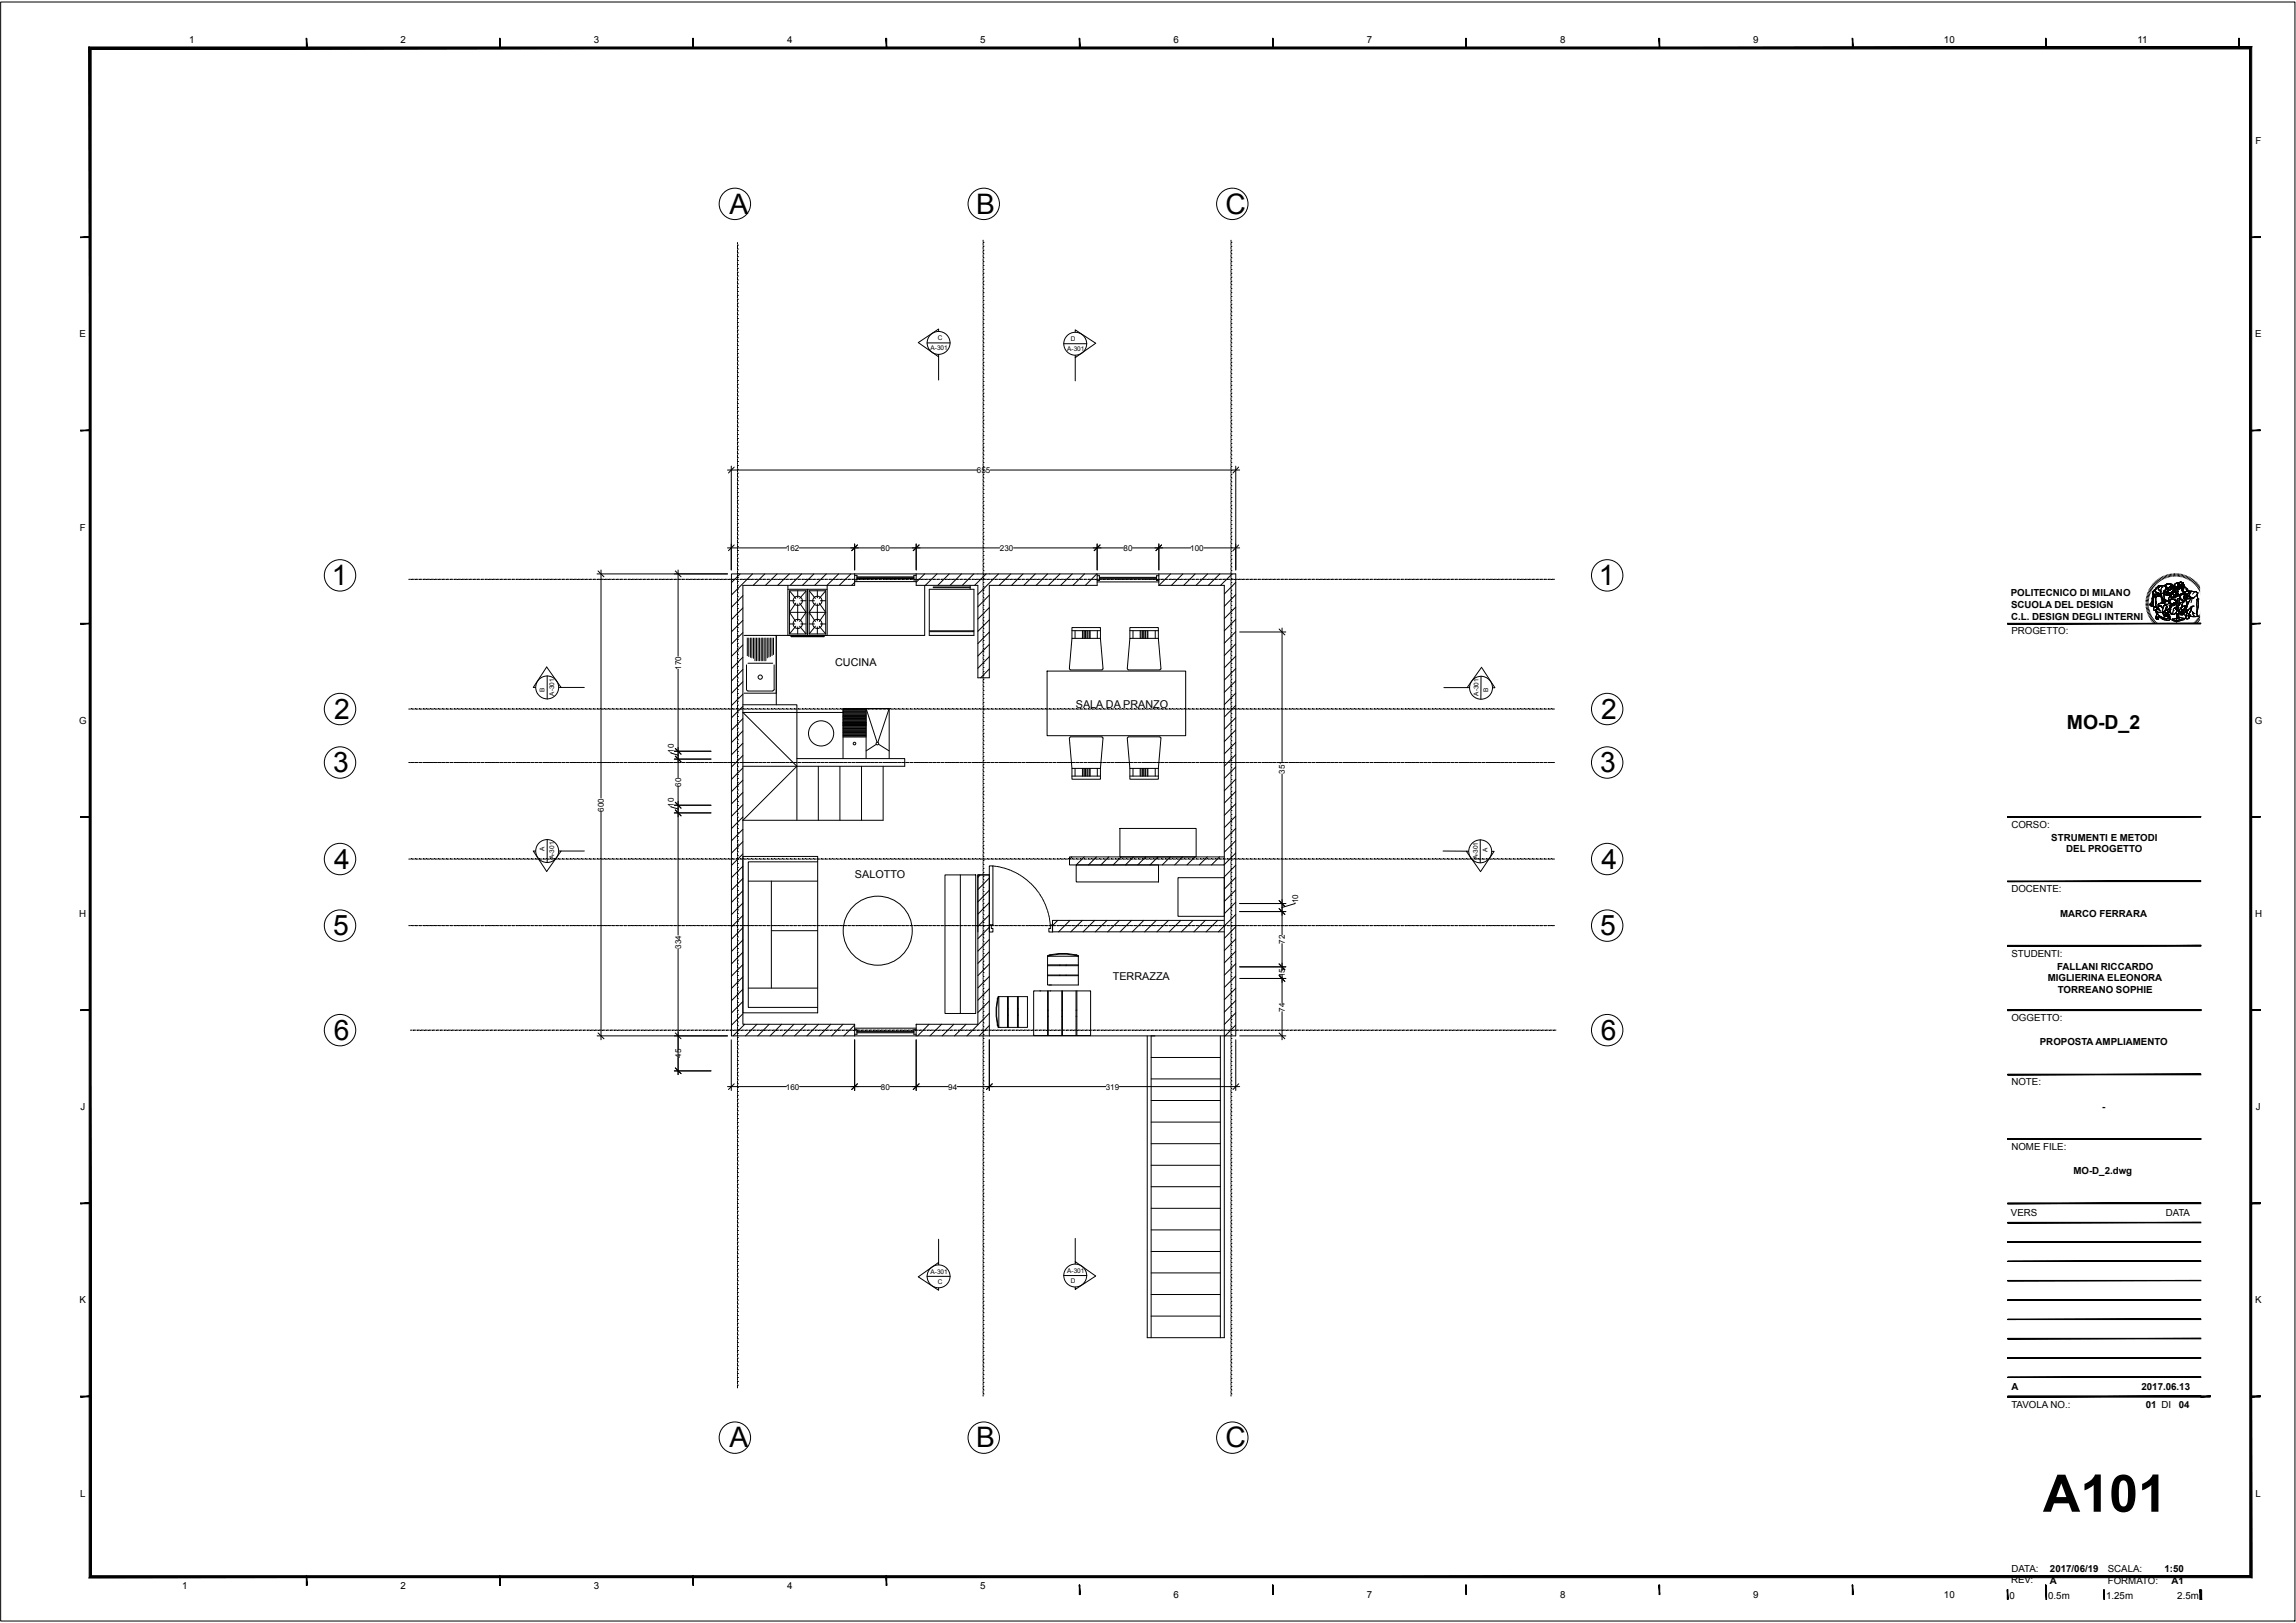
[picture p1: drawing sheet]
<svg xmlns="http://www.w3.org/2000/svg" width="594mm" height="420mm" viewBox="0 0 594 420" stroke-linecap="round" stroke-linejoin="round" font-family="sans-serif">
<defs><g id="words">
<text font-size="13.4" x="528.5" y="391.2">A101</text>
<g font-size="7.3">
<text x="188.7" y="55.3">A</text>
<text x="252.5" y="55.3">B</text>
<text x="317" y="55.3">C</text>
<text x="85.8" y="151.4">1</text>
<text x="413.6" y="151.4">1</text>
<text x="86.4" y="185.9">2</text>
<text x="414.2" y="185.9">2</text>
<text x="86.2" y="199.8">3</text>
<text x="414" y="199.8">3</text>
<text x="86.5" y="224.8">4</text>
<text x="414.3" y="224.8">4</text>
<text x="86.2" y="242">5</text>
<text x="414" y="242">5</text>
<text x="86.4" y="269.1">6</text>
<text x="414.2" y="269.1">6</text>
<text x="188.7" y="374.5">A</text>
<text x="252.5" y="374.5">B</text>
<text x="317" y="374.6">C</text>
</g>
<text font-size="5" x="534.7" y="188.6">MO-D_2</text>
<g font-size="2.8">
<text x="216.1" y="172.3">CUCINA</text>
<text x="278.3" y="183.1">SALA DA PRANZO</text>
<text x="221.2" y="227.1">SALOTTO</text>
<text x="287.9" y="253.6">TERRAZZA</text>
</g>
<g font-size="2.5">
<text x="49" y="11.2">1</text>
<text x="103.6" y="11.2">2</text>
<text x="153.6" y="11.2">3</text>
<text x="203.6" y="11.2">4</text>
<text x="253.6" y="11.2">5</text>
<text x="303.6" y="11.2">6</text>
<text x="353.6" y="11.2">7</text>
<text x="403.6" y="11.2">8</text>
<text x="453.6" y="11.2">9</text>
<text x="502.9" y="11.2">10</text>
<text x="553" y="11.2">11</text>
<text x="583.5" y="37.3">F</text>
<text x="20.6" y="87.3">E</text>
<text x="583.4" y="87.3">E</text>
<text x="20.7" y="137.3">F</text>
<text x="583.5" y="137.3">F</text>
<text x="520.2" y="154.4">POLITECNICO DI MILANO</text>
<text x="520.3" y="157.4">SCUOLA DEL DESIGN</text>
<text x="520.3" y="160.4">C.L. DESIGN DEGLI INTERNI</text>
<text x="520.4" y="164.2">PROGETTO:</text>
<text x="20.4" y="187.3">G</text>
<text x="583.3" y="187.3">G</text>
<text x="520.4" y="214.2">CORSO:</text>
<text x="530.7" y="217.6">STRUMENTI E METODI</text>
<text x="534.5" y="220.6">DEL PROGETTO</text>
<text x="520.4" y="230.9">DOCENTE:</text>
<text x="20.5" y="237.3">H</text>
<text x="533" y="237.3">MARCO FERRARA</text>
<text x="583.4" y="237.3">H</text>
<text x="520.4" y="247.5">STUDENTI:</text>
<text x="532.2" y="250.9">FALLANI RICCARDO</text>
<text x="529.8" y="253.9">MIGLIERINA ELEONORA</text>
<text x="532.4" y="256.9">TORREANO SOPHIE</text>
<text x="520.4" y="264.2">OGGETTO:</text>
<text x="527.7" y="270.4">PROPOSTA AMPLIAMENTO</text>
<text x="520.4" y="280.9">NOTE:</text>
<text x="20.8" y="287.3">J</text>
<text x="543.9" y="287.3">-</text>
<text x="583.6" y="287.3">J</text>
<text x="520.4" y="297.5">NOME FILE:</text>
<text x="536.4" y="303.7">MO-D_2.dwg</text>
<text x="520.2" y="314.8">VERS</text>
<text x="560.3" y="314.8">DATA</text>
<text x="20.6" y="337.3">K</text>
<text x="583.4" y="337.3">K</text>
<text x="520.4" y="359.8">A</text>
<text x="554" y="359.8">2017.06.13</text>
<text x="520.4" y="364.3">TAVOLA NO.:</text>
<text x="555.2" y="364.3">01 DI</text>
<text x="563.7" y="364.3">04</text>
<text x="20.7" y="387.3">L</text>
<text x="583.6" y="387.3">L</text>
<text x="520.4" y="406.8">DATA:</text>
<text x="530.4" y="406.7">2017/06/19</text>
<text x="545.3" y="406.8">SCALA:</text>
<text x="559.9" y="406.7">1:50</text>
<text x="47.1" y="411.2">1</text>
<text x="103.6" y="411.2">2</text>
<text x="153.6" y="411.2">3</text>
<text x="203.6" y="411.2">4</text>
<text x="253.6" y="411.2">5</text>
<text x="303.6" y="413.5">6</text>
<text x="353.6" y="413.5">7</text>
<text x="403.6" y="413.5">8</text>
<text x="453.6" y="413.5">9</text>
<text x="502.9" y="413.5">10</text>
<text x="519.9" y="413.9">0</text>
<text x="520.3" y="409.8">REV:</text>
<text x="529.9" y="413.9">0.5m</text>
<text x="530.4" y="409.8">A</text>
<text x="544.9" y="413.9">1.25m</text>
<text x="545.3" y="409.8">FORMATO:</text>
<text x="561.8" y="409.8">A1</text>
<text x="563.3" y="413.9">2.5m</text>
</g>
<g font-size="2.1">
<text x="252.7" y="122.4">655</text>
<text x="203.3" y="142.5">162</text>
<text x="227.9" y="142.5">80</text>
<text x="258.7" y="142.5">230</text>
<text x="290.7" y="142.5">80</text>
<text x="307.9" y="142.5">100</text>
<text x="176.2" y="173.3" transform="rotate(-90 176.2 173.3)">170</text>
<text x="174.3" y="194.8" transform="rotate(-90 174.3 194.8)">10</text>
<text x="176.2" y="203.5" transform="rotate(-90 176.2 203.5)">60</text>
<text x="332.4" y="200.3" transform="rotate(-90 332.4 200.3)">351</text>
<text x="174.3" y="208.8" transform="rotate(-90 174.3 208.8)">10</text>
<text x="156.3" y="210" transform="rotate(-90 156.3 210)">600</text>
<text x="335.8" y="233.8" transform="rotate(-90 335.8 233.8)">10</text>
<text x="176.2" y="245.5" transform="rotate(-90 176.2 245.5)">334</text>
<text x="332.4" y="244.2" transform="rotate(-90 332.4 244.2)">72</text>
<text x="332.4" y="253" transform="rotate(-90 332.4 253)">15</text>
<text x="332.4" y="261.8" transform="rotate(-90 332.4 261.8)">74</text>
<text x="176.2" y="273.7" transform="rotate(-90 176.2 273.7)">45</text>
<text x="203.3" y="282">160</text>
<text x="227.9" y="282">80</text>
<text x="245.3" y="282">94</text>
<text x="286.1" y="282">319</text>
</g>
<g font-size="1.7">
<text x="242.7" y="88.1">C</text>
<text x="277.1" y="88.2">D</text>
<text x="240.7" y="90.6">A-301</text>
<text x="276.1" y="90.8">A-301</text>
<text x="140.9" y="179" transform="rotate(-90 140.9 179)">B</text>
<text x="385" y="179" transform="rotate(-90 385 179)">B</text>
<text x="143.4" y="180" transform="rotate(-90 143.4 180)">A-301</text>
<text x="382.5" y="180.1" transform="rotate(-90 382.5 180.1)">A-301</text>
<text x="140.9" y="220.3" transform="rotate(-90 140.9 220.3)">A</text>
<text x="384.9" y="220.4" transform="rotate(-90 384.9 220.4)">A</text>
<text x="143.4" y="222.3" transform="rotate(-90 143.4 222.3)">A-301</text>
<text x="382.3" y="222.3" transform="rotate(-90 382.3 222.3)">A-301</text>
<text x="240.7" y="329.7">A-301</text>
<text x="276.1" y="329.4">A-301</text>
<text x="242.7" y="332.2">C</text>
<text x="277.1" y="332">D</text>
</g>
</g></defs>
<g fill="none" stroke="#000" stroke-width=".26">
<path d="M.2 .5h593.5v419h-593.5zM190.8 63.4h.1M190.8 64.4h.1M190.8 65.5h.1M190.8 66.4h.1M190.8 67.4h.1M190.8 68.5h.1M190.8 69.4h.1M190.8 70.5h.1M190.8 71.4h.1M190.8 72.4h.1M190.8 73.5h.1"/>
<path d="M190.8 74.4h.1M190.8 75.4h.1M190.8 76.4h.1M190.8 77.4h.1M190.8 78.5h.1M190.8 79.4h.1M190.8 62.7v.5M190.8 63.7v.5M190.8 64.7v.5M190.8 65.7v.5M190.8 66.7v.5M190.8 67.7v.5"/>
<path d="M190.8 68.7v.5M190.8 69.7v.5M190.8 70.7v.5M190.8 71.7v.5M190.8 72.7v.5M190.8 73.7v.5M190.8 74.7v.5M190.8 75.7v.5M190.8 76.7v.5M190.8 77.7v.5M190.8 78.7v.5M190.8 79.7v.5"/>
<path d="M254.3 62.7h.1M254.3 63.7h.1M254.3 64.7h.1M254.3 65.7h.1M254.3 66.7h.1M254.3 67.7h.1M254.3 68.7h.1M254.3 69.7h.1M254.3 70.7h.1M254.3 71.7h.1M254.3 72.7h.1M254.3 73.7h.1"/>
<path d="M254.3 74.7h.1M254.3 75.7h.1M254.3 76.7h.1M254.3 77.7h.1M254.3 78.7h.1M254.3 79.7h.1M254.3 62.2v.3M254.3 63v.5M254.3 64v.5M254.3 65v.5M254.3 66v.5M254.3 67v.5"/>
<path d="M254.3 68v.5M254.3 69v.5M254.3 70v.5M254.3 71v.5M254.3 72v.5M254.3 73v.5M254.3 74v.5M254.3 75v.5M254.3 76v.5M254.3 77v.5M254.3 78v.5M254.3 79v.5"/>
<path d="M254.3 80v.5M318.5 62.7h.1M318.5 63.7h.1M318.5 64.7h.1M318.5 65.7h.1M318.5 66.7h.1M318.5 67.7h.1M318.5 68.7h.1M318.5 69.7h.1M318.5 70.7h.1M318.5 71.7h.1M318.5 72.7h.1"/>
<path d="M318.5 73.7h.1M318.5 74.7h.1M318.5 75.7h.1M318.5 76.7h.1M318.5 77.7h.1M318.5 78.7h.1M318.5 79.7h.1M318.5 62.2v.3M318.5 63v.5M318.5 64v.5M318.5 65v.5M318.5 66v.5"/>
<path d="M318.5 67v.5M318.5 68v.5M318.5 69v.5M318.5 70v.5M318.5 71v.5M318.5 72v.5M318.5 73v.5M318.5 74v.5M318.5 75v.5M318.5 76v.5M318.5 77v.5M318.5 78v.5"/>
<path d="M318.5 79v.5M318.5 80v.5M190.8 80.4h.1M190.8 81.5h.1M190.8 82.4h.1M190.8 83.4h.1M190.8 84.4h.1M190.8 85.4h.1M190.8 86.5h.1M190.8 87.4h.1M190.8 88.4h.1M190.8 89.5h.1"/>
<path d="M190.8 90.4h.1M190.8 91.5h.1M190.8 92.4h.1M190.8 93.4h.1M190.8 94.5h.1M190.8 95.4h.1M190.8 96.4h.1M190.8 97.5h.1M190.8 98.4h.1M190.8 99.5h.1M190.8 80.7v.5M190.8 81.7v.5"/>
<path d="M190.8 82.7v.5M190.8 83.7v.5M190.8 84.7v.5M190.8 85.7v.5M190.8 86.7v.5M190.8 87.7v.5M190.8 88.7v.5M190.8 89.7v.5M190.8 90.7v.5M190.8 91.7v.5M190.8 92.7v.5M190.8 93.7v.5"/>
<path d="M190.8 94.7v.5M190.8 95.7v.5M190.8 96.7v.5M190.8 97.7v.5M190.8 98.7v.5M190.8 99.7v.5M239.8 88.7h6M242.8 85.7v-.6l-5.2 3.6 5.2 3.6v-.6M242.8 92.3v6.1M254.3 80.7h.1M254.3 81.7h.1M254.3 82.7h.1"/>
<path d="M254.3 83.7h.1M254.3 84.7h.1M254.3 85.7h.1M254.3 86.7h.1M254.3 87.7h.1M254.3 88.7h.1M254.3 89.7h.1M254.3 90.7h.1M254.3 91.7h.1M254.3 92.7h.1M254.3 93.7h.1M254.3 94.7h.1"/>
<path d="M254.3 95.7h.1M254.3 96.7h.1M254.3 97.7h.1M254.3 98.7h.1M254.3 99.7h.1M254.3 81v.5M254.3 82v.5M254.3 83v.5M254.3 84v.5M254.3 85v.5M254.3 86v.5M254.3 87v.5"/>
<path d="M254.3 88v.5M254.3 89v.5M254.3 90v.5M254.3 91v.5M254.3 92v.5M254.3 93v.5M254.3 94v.5M254.3 95v.5M254.3 96v.5M254.3 97v.5M254.3 98v.5M254.3 99v.5"/>
<path d="M254.3 100v.5M275.2 89h6M278.2 85.9v-.5l5.3 3.4-5.3 3.8v-.6M278.2 92.6v6M318.5 80.7h.1M318.5 81.7h.1M318.5 82.7h.1M318.5 83.7h.1M318.5 84.7h.1M318.5 85.7h.1M318.5 86.7h.1M318.5 87.7h.1"/>
<path d="M318.5 88.7h.1M318.5 89.7h.1M318.5 90.7h.1M318.5 91.7h.1M318.5 92.7h.1M318.5 93.7h.1M318.5 94.7h.1M318.5 95.7h.1M318.5 96.7h.1M318.5 97.7h.1M318.5 98.7h.1M318.5 99.7h.1"/>
<path d="M318.5 81v.5M318.5 82v.5M318.5 83v.5M318.5 84v.5M318.5 85v.5M318.5 86v.5M318.5 87v.5M318.5 88v.5M318.5 89v.5M318.5 90v.5M318.5 91v.5M318.5 92v.5"/>
<path d="M318.5 93v.5M318.5 94v.5M318.5 95v.5M318.5 96v.5M318.5 97v.5M318.5 98v.5M318.5 99v.5M318.5 100v.5M190.8 100.4h.1M190.8 101.4h.1M190.8 102.5h.1M190.8 103.4h.1"/>
<path d="M190.8 104.4h.1M190.8 105.5h.1M190.8 106.4h.1M190.8 107.5h.1M190.8 108.4h.1M190.8 109.4h.1M190.8 110.5h.1M190.8 111.4h.1M190.8 112.4h.1M190.8 113.5h.1M190.8 114.4h.1M190.8 115.5h.1"/>
<path d="M190.8 116.4h.1M190.8 117.4h.1M190.8 118.5h.1M190.8 119.4h.1M190.8 100.7v.5M190.8 101.7v.5M190.8 102.7v.5M190.8 103.7v.5M190.8 104.7v.5M190.8 105.7v.5M190.8 106.7v.5M190.8 107.7v.5"/>
<path d="M190.8 108.7v.5M190.8 109.7v.5M190.8 110.7v.5M190.8 111.7v.5M190.8 112.7v.5M190.8 113.7v.5M190.8 114.7v.5M190.8 115.7v.5M190.8 116.7v.5M190.8 117.7v.5M190.8 118.7v.5M190.8 119.7v.5"/>
<path d="M254.3 100.7h.1M254.3 101.7h.1M254.3 102.7h.1M254.3 103.7h.1M254.3 104.7h.1M254.3 105.7h.1M254.3 106.7h.1M254.3 107.7h.1M254.3 108.7h.1M254.3 109.7h.1M254.3 110.7h.1M254.3 111.7h.1"/>
<path d="M254.3 112.7h.1M254.3 113.7h.1M254.3 114.7h.1M254.3 115.7h.1M254.3 116.7h.1M254.3 117.7h.1M254.3 118.7h.1M254.3 119.7h.1M254.3 101v.5M254.3 102v.5M254.3 103v.5M254.3 104v.5"/>
<path d="M254.3 105v.5M254.3 106v.5M254.3 107v.5M254.3 108v.5M254.3 109v.5M254.3 110v.5M254.3 111v.5M254.3 112v.5M254.3 113v.5M254.3 114v.5M254.3 115v.5M254.3 116v.5"/>
<path d="M254.3 117v.5M254.3 118v.5M254.3 119v.5M254.3 120v.5M318.5 100.7h.1M318.5 101.7h.1M318.5 102.7h.1M318.5 103.7h.1M318.5 104.7h.1M318.5 105.7h.1M318.5 106.7h.1M318.5 107.7h.1"/>
<path d="M318.5 108.7h.1M318.5 109.7h.1M318.5 110.7h.1M318.5 111.7h.1M318.5 112.7h.1M318.5 113.7h.1M318.5 114.7h.1M318.5 115.7h.1M318.5 116.7h.1M318.5 117.7h.1M318.5 118.7h.1M318.5 119.7h.1"/>
<path d="M318.5 101v.5M318.5 102v.5M318.5 103v.5M318.5 104v.5M318.5 105v.5M318.5 106v.5M318.5 107v.5M318.5 108v.5M318.5 109v.5M318.5 110v.5M318.5 111v.5M318.5 112v.5"/>
<path d="M318.5 113v.5M318.5 114v.5M318.5 115v.5M318.5 116v.5M318.5 117v.5M318.5 118v.5M318.5 119v.5M318.5 120v.5M188.2 121.6h64.5M189.2 120.6v26.9M189.9 120.9l-1.4 1.5M190.8 120.4h.1"/>
<path d="M190.8 121.5h.1M190.8 122.4h.1M190.8 123.5h.1M190.8 124.4h.1M190.8 125.4h.1M190.8 126.5h.1M190.8 127.4h.1M190.8 128.5h.1M190.8 129.5h.1M190.8 130.4h.1M190.8 131.5h.1M190.8 132.4h.1"/>
<path d="M190.8 133.4h.1M190.8 134.5h.1M190.8 135.4h.1M190.8 136.5h.1M190.8 137.4h.1M190.8 138.4h.1M190.8 139.5h.1M190.8 120.7v.5M190.8 121.7v.5M190.8 122.7v.5M190.8 123.7v.5M190.8 124.7v.5"/>
<path d="M190.8 125.7v.5M190.8 126.7v.5M190.8 127.7v.5M190.8 128.7v.5M190.8 129.7v.5M190.8 130.7v.5M190.8 131.7v.5M190.8 132.7v.5M190.8 133.7v.5M190.8 134.7v.5M190.8 135.7v.5M190.8 136.7v.5"/>
<path d="M190.8 137.7v.5M190.8 138.7v.5M190.8 139.7v.5M254.3 120.7h.1M254.3 121.7h.1M254.3 122.7h.1M254.3 123.7h.1M254.3 124.7h.1M254.3 125.7h.1M254.3 126.7h.1M254.3 127.7h.1M254.3 128.7h.1"/>
<path d="M254.3 129.7h.1M254.3 130.7h.1M254.3 131.7h.1M254.3 132.7h.1M254.3 133.7h.1M254.3 134.7h.1M254.3 135.7h.1M254.3 136.7h.1M254.3 137.7h.1M254.3 138.7h.1M254.3 139.7h.1M254.3 121v.5"/>
<path d="M254.3 122v.5M254.3 123v.5M254.3 124v.5M254.3 125v.5M254.3 126v.5M254.3 127v.5M254.3 128v.5M254.3 129v.5M254.3 130v.5M254.3 131v.5M254.3 132v.5M254.3 133v.5"/>
<path d="M254.3 134v.5M254.3 135v.5M254.3 136v.5M254.3 137v.5M254.3 138v.5M254.3 139v.5M254.3 140v.5M256.2 121.6h64.5M318.5 120.7h.1M318.5 121.7h.1M318.5 122.7h.1M318.5 123.7h.1"/>
<path d="M318.5 124.7h.1M318.5 125.7h.1M318.5 126.7h.1M318.5 127.7h.1M318.5 128.7h.1M318.5 129.7h.1M318.5 130.7h.1M318.5 131.7h.1M318.5 132.7h.1M318.5 133.7h.1M318.5 134.7h.1M318.5 135.7h.1"/>
<path d="M318.5 136.7h.1M318.5 137.7h.1M318.5 138.7h.1M318.5 139.7h.1M318.5 121v.5M318.5 122v.5M318.5 123v.5M318.5 124v.5M318.5 125v.5M318.5 126v.5M318.5 127v.5M318.5 128v.5"/>
<path d="M318.5 129v.5M318.5 130v.5M318.5 131v.5M318.5 132v.5M318.5 133v.5M318.5 134v.5M318.5 135v.5M318.5 136v.5M318.5 137v.5M318.5 138v.5M318.5 139v.5M318.5 140v.5"/>
<path d="M319.7 120.6v26.9M320.5 120.9l-1.5 1.5M105.7 149.9h.5M106.5 149.9h.1M106.7 149.9h.5M107.5 149.9h.1M107.7 149.9h.5M108.5 149.9h.1M108.7 149.9h.5M109.5 149.9h.1M109.7 149.9h.5M110.4 149.9h.1"/>
<path d="M110.7 149.9h.5M111.5 149.9h.1M111.7 149.9h.5M112.5 149.9h.1M112.7 149.9h.5M113.5 149.9h.1M113.7 149.9h.5M114.5 149.9h.1M114.7 149.9h.5M115.5 149.9h.1M115.7 149.9h.5M116.5 149.9h.1"/>
<path d="M116.7 149.9h.5M117.5 149.9h.1M117.7 149.9h.5M118.4 149.9h.1M118.7 149.9h.5M119.5 149.9h.1M119.7 149.9h.5M120.5 149.9h.1M120.7 149.9h.5M121.5 149.9h.1M121.7 149.9h.5M122.5 149.9h.1"/>
<path d="M122.7 149.9h.5M123.4 149.9h.1M123.7 149.9h.5M124.5 149.9h.1M124.7 149.9h.5M125.5 149.9h.1M125.7 149.9h.5M126.4 149.9h.1M126.7 149.9h.5M127.5 149.9h.1M127.7 149.9h.5M128.5 149.9h.1"/>
<path d="M128.7 149.9h.5M129.5 149.9h.1M129.7 149.9h.5M130.5 149.9h.1M130.7 149.9h.5M131.4 149.9h.1M131.7 149.9h.5M132.5 149.9h.1M132.7 149.9h.5M133.5 149.9h.1M133.7 149.9h.5M134.5 149.9h.1"/>
<path d="M134.7 149.9h.5M135.5 149.9h.1M135.7 149.9h.5M136.5 149.9h.1M136.7 149.9h.5M137.5 149.9h.1M137.7 149.9h.5M138.5 149.9h.1M138.7 149.9h.5M139.4 149.9h.1M139.7 149.9h.5M140.5 149.9h.1"/>
<path d="M140.7 149.9h.5M141.5 149.9h.1M141.7 149.9h.5M142.5 149.9h.1M142.7 149.9h.5M143.5 149.9h.1M143.7 149.9h.5M144.5 149.9h.1M144.7 149.9h.5M145.5 149.9h.1M145.7 149.9h.5M146.5 149.9h.1"/>
<path d="M146.7 149.9h.5M147.4 149.9h.1M147.7 149.9h.5M148.5 149.9h.1M148.7 149.9h.5M149.5 149.9h.1M149.7 149.9h.5M150.5 149.9h.1M150.7 149.9h.5M151.5 149.9h.1M151.7 149.9h.5M152.5 149.9h.1"/>
<path d="M152.7 149.9h.5M153.5 149.9h.1M153.7 149.9h.5M154.5 149.9h.1M154.5 148.5h33.7M154.7 149.9h.5M154.7 147.8l1.6 1.5M155.4 149.9h.1M155.5 147.5v59M155.7 149.9h.5M156.5 149.9h.1M156.7 149.9h.5"/>
<path d="M157.5 149.9h.1M157.7 149.9h.5M158.5 149.9h.1M158.7 149.9h.5M159.5 149.9h.1M159.7 149.9h.5M160.4 149.9h.1M160.7 149.9h.5M161.5 149.9h.1M161.7 149.9h.5M162.5 149.9h.1M162.7 149.9h.5"/>
<path d="M163.4 149.9h.1M163.7 149.9h.5M164.5 149.9h.1M164.7 149.9h.5M165.5 149.9h.1M165.7 149.9h.5M166.5 149.9h.1M166.7 149.9h.5M167.5 149.9h.1M167.7 149.9h.5M168.4 149.9h.1M168.7 149.9h.5"/>
<path d="M169.5 149.9h.1M169.7 149.9h.5M170.5 149.9h.1M170.7 149.9h.5M171.4 149.9h.1M171.7 149.9h.5M172.5 149.9h.1M172.7 149.9h.5M173.5 149.9h.1M173.7 149.9h.5M174.5 149.9h.1M174.7 149.9h.5"/>
<path d="M174.7 147.8l1.5 1.5M175.4 147.5v22.3M175.5 149.9h.1M175.7 149.9h.5M176.4 149.9h.1M176.7 149.9h.5M177.5 149.9h.1M177.7 149.9h.5M178.5 149.9h.1M178.7 149.9h.5M179.5 149.9h.1M179.7 149.9h.5"/>
<path d="M180.5 149.9h.1M180.7 149.9h.5M181.5 149.9h.1M181.7 149.9h.5M182.5 149.9h.1M182.7 149.9h.5M183.5 149.9h.1M183.7 149.9h.5M184.4 149.9h.1M184.7 149.9h.5M185.5 149.9h.1M185.7 149.9h.5"/>
<path d="M186.5 149.9h.1M186.7 149.9h.5M187.5 149.9h.1M187.7 149.9h.5M188.2 141.8h15.3M188.5 149.9h.1M188.7 149.9h.5M189.2 148.5h130.5v119.6h-130.5zM189.5 149.9h.1M189.7 149.9h.5M189.9 141l-1.4 1.5M190.5 149.9h.1"/>
<path d="M190.7 149.9h.5M190.8 140.4h.1M190.8 141.4h.1M190.8 142.5h.1M190.8 143.4h.1M190.8 144.5h.1M190.8 145.4h.1M190.8 146.4h.1M190.8 147.5h.1M190.8 148.4h.1M190.8 149.4h.1M190.8 150.5h.1"/>
<path d="M190.8 151.4h.1M190.8 152.5h.1M190.8 153.4h.1M190.8 154.4h.1M190.8 155.5h.1M190.8 156.4h.1M190.8 157.4h.1M190.8 158.5h.1M190.8 159.4h.1M190.8 140.7v.5M190.8 141.7v.5M190.8 142.7v.5"/>
<path d="M190.8 143.7v.5M190.8 144.7v.5M190.8 145.7v.5M190.8 146.7v.5M190.8 147.7v.5M190.8 148.7v.5M190.8 149.7v.5M190.8 150.7v.5M190.8 151.7v.5M190.8 152.7v.5M190.8 153.7v.5M190.8 154.7v.5"/>
<path d="M190.8 155.7v.5M190.8 156.7v.5M190.8 157.7v.5M190.8 158.7v.5M190.8 159.7v.5M191.5 149.9h.1M191.5 148.5l-2.3 2.3M191.7 149.9h.5M192.2 154.1l-3 3.1M192.2 157.3l-3 3M192.4 149.9h.1M192.7 149.9h.5"/>
<path d="M193.5 149.9h.1M193.7 149.9h.5M194.5 149.9h.1M194.7 148.5l-5.5 5.5M194.7 149.9h.5M195.5 149.9h.1M195.7 149.9h.5M196.5 149.9h.1M196.7 149.9h.5M197.4 149.9h.1M197.7 149.9h.5M197.9 148.5l-3 3"/>
<path d="M198.5 149.9h.1M198.7 149.9h.5M199.5 149.9h.1M199.7 149.9h.5M200.4 149.9h.1M200.7 149.9h.5M201 148.5l-3 3M201.5 149.9h.1M201.7 149.9h.5M202.5 149.9h.1M202.7 149.9h.5M203.5 149.9h.1"/>
<path d="M203.7 149.9h.5M203.8 151.5v12.9h10.2v-12.9M203.8 152.5h10.2M204.2 148.5l-3 3M204.3 152.9l1.6 2M204.3 158.5l1.6 2.3M204.3 155.5h1.3M204.3 158.5h4.2M204.5 149.9h.1M204.7 149.9h.5M205.4 149.9h.1M205.7 149.9h.5"/>
<path d="M205.9 156.1l-1.6 2.4M206.4 152.9v1.8M206.4 156.3v4.4M206.5 149.9h.1M206.7 149.9h.5M206.8 141.8h21.1M206.9 156.1l1.6 2.4v5.6M207.2 155.5h1.3M207.4 148.5l-3 3M207.5 149.9h.1M207.7 149.9h.5M208.4 149.9h.1"/>
<path d="M208.5 158.5v-5.6h-4.2v11.2M208.5 158.5l-1.6 2.3M208.5 153l-1.6 1.9M208.7 149.9h.5M208.9 152.5v11.9M209.3 158.5l1.6 2.3M209.3 152.9l1.6 2M209.3 155.5h1.4M209.3 152.9v11.2M209.3 152.9h4.3M209.3 158.5h4.3M209.5 149.9h.1"/>
<path d="M209.7 149.9h.5M210.5 149.9h.1M210.6 148.5l-3 3M210.7 149.9h.5M210.9 156.1l-1.6 2.4M211.5 149.9h.1M211.5 152.9v1.8M211.5 156.3v4.4M211.7 149.9h.5M212 156.1l1.6 2.4M212.3 155.5h1.3M212.5 149.9h.1"/>
<path d="M212.7 149.9h.5M213.4 149.9h.1M213.6 158.5l-1.6 2.3M213.6 152.9v11.2M213.6 152.9l-1.6 2M213.7 149.9h.5M213.8 148.5l-3 3M214.5 149.9h.1M214.7 149.9h.5M215.5 149.9h.1M215.7 149.9h.5M216.5 149.9h.1"/>
<path d="M216.7 149.9h.5M217 148.5l-3 3M217.5 149.9h.1M217.7 149.9h.5M218.5 149.9h.1M218.7 149.9h.5M219.5 149.9h.1M219.7 149.9h.5M220.1 148.5l-3 3M220.5 149.9h.1M220.7 149.9h.5M221.1 148.5v3h-28.9v113.6h28.9v3"/>
<path d="M221.1 150.7l-.8 .8M221.1 140.8v6.7M221.1 148.9h.6v1.2h-.6M221.1 150.5h15.9M221.4 149.9h.1M221.7 149.5h14.7M221.7 149.3h14.7M221.7 149.7h14.7M221.7 149.9h.5M221.8 141l-1.5 1.5M222.5 149.9h.1M222.7 149.9h.5"/>
<path d="M223.5 149.9h.1M223.7 149.9h.5M224.5 149.9h.1M224.7 149.9h.5M225.5 149.9h.1M225.7 149.9h.5M226.5 149.9h.1M226.7 149.9h.5M227.5 149.9h.1M227.7 149.9h.5M228.5 149.9h.1M228.7 149.9h.5"/>
<path d="M229.4 149.9h.1M229.7 149.9h.5M230.2 141.8h28.5M230.5 149.9h.1M230.7 149.9h.5M231.5 149.9h.1M231.7 149.9h.5M232.5 149.9h.1M232.7 149.9h.5M233.5 149.9h.1M233.7 149.9h.5M234.4 149.9h.1"/>
<path d="M234.7 149.9h.5M235.5 149.9h.1M235.7 149.9h.5M236.5 149.9h.1M236.7 149.9h.5M237 148.5v3h16v23.9h2.9v-23.9h27.9v-3M237 140.8v6.7M237 148.9h-.6v1.2h.6M237.4 149.9h.1M237.7 149.9h.5M237.8 141l-1.5 1.5M238.5 149.9h.1"/>
<path d="M238.7 149.9h.5M239.2 148.5l-2.2 2.2M239.2 151.5v12.9h-38.4v18M239.5 149.9h.1M239.7 149.9h.5M240.4 152.5h11.6v10.7h-11.6zM240.5 149.9h.1M240.7 149.9h.5M241.4 151.9h9.6M241.4 152.1h9.6M241.5 149.9h.1M241.7 149.9h.5"/>
<path d="M242.4 148.5l-3 3M242.4 149.9h.1M242.7 149.9h.5M243.5 149.9h.1M243.7 149.9h.5M244.5 149.9h.1M244.7 149.9h.5M245.4 149.9h.1M245.6 148.5l-3 3M245.7 149.9h.5M246.5 149.9h.1M246.7 149.9h.5"/>
<path d="M247.5 149.9h.1M247.7 149.9h.5M248.5 149.9h.1M248.7 149.9h.5M248.8 148.5l-3 3M249.5 149.9h.1M249.7 149.9h.5M250.4 149.9h.1M250.7 149.9h.5M251 151.5v1M251.5 149.9h.1M251.7 149.9h.5"/>
<path d="M251.9 148.5l-2.9 3M252.5 149.9h.1M252.7 149.9h.5M253.4 149.9h.1M253.7 149.9h.5M254.3 140.7h.1M254.3 141.7h.1M254.3 142.7h.1M254.3 143.7h.1M254.3 144.7h.1M254.3 145.7h.1M254.3 146.7h.1"/>
<path d="M254.3 147.7h.1M254.3 148.7h.1M254.3 149.7h.1M254.3 150.7h.1M254.3 151.7h.1M254.3 152.7h.1M254.3 153.7h.1M254.3 154.7h.1M254.3 155.7h.1M254.3 156.7h.1M254.3 157.7h.1M254.3 158.7h.1"/>
<path d="M254.3 159.7h.1M254.3 141v.5M254.3 142v.5M254.3 143v.5M254.3 144v.5M254.3 145v.5M254.3 146v.5M254.3 147v.5M254.3 148v.5M254.3 149v.5M254.3 150v.5M254.3 151v.5"/>
<path d="M254.3 152v.5M254.3 153v.5M254.3 154v.5M254.3 155v.5M254.3 156v.5M254.3 157v.5M254.3 158v.5M254.3 159v.5M254.3 160v.5M254.5 149.9h.1M254.7 149.9h.5M255.1 148.5l-3 3"/>
<path d="M255.5 149.9h.1M255.7 149.9h.5M255.9 154l-2.9 3M255.9 157.2l-2.9 3M256.5 149.9h.1M256.7 149.9h.5M257.5 149.9h.1M257.7 149.9h.5M258.3 148.5l-5.3 5.4M258.4 149.9h.1M258.7 149.9h.5M259.5 149.9h.1"/>
<path d="M259.7 149.9h.5M260.5 149.9h.1M260.7 149.9h.5M261.5 149.9h.1M261.5 148.5l-3 3M261.7 149.9h.5M262.2 141.8h28.5M262.5 149.9h.1M262.7 149.9h.5M263.5 149.9h.1M263.7 149.9h.5M264.5 149.9h.1"/>
<path d="M264.7 148.5l-3 3M264.7 149.9h.5M265.5 149.9h.1M265.7 149.9h.5M266.4 149.9h.1M266.7 149.9h.5M267.5 149.9h.1M267.7 149.9h.5M267.8 148.5l-2.9 3M268.5 149.9h.1M268.7 149.9h.5M269.5 149.9h.1"/>
<path d="M269.7 149.9h.5M270.5 149.9h.1M270.7 149.9h.5M271 148.5l-2.9 3M271.5 149.9h.1M271.7 149.9h.5M272.5 149.9h.1M272.7 149.9h.5M273.5 149.9h.1M273.7 149.9h.5M274.2 148.5l-3 3M274.4 149.9h.1"/>
<path d="M274.7 149.9h.5M275.5 149.9h.1M275.7 149.9h.5M276.5 149.9h.1M276.7 149.9h.5M277.4 148.5l-3 3M277.5 149.9h.1M277.7 149.9h.5M278.5 149.9h.1M278.7 149.9h.5M279.4 149.9h.1M279.7 149.9h.5"/>
<path d="M280.5 149.9h.1M280.6 148.5l-3 3M280.7 149.9h.5M281.5 149.9h.1M281.7 149.9h.5M282.4 149.9h.1M282.7 149.9h.5M283.5 149.9h.1M283.7 149.9h.5M283.8 148.5l-3 3M283.8 149h.6v1.2h-.6M283.8 150.6h16"/>
<path d="M283.8 140.8v6.7M284.4 149.6h14.8M284.4 149.4h14.8M284.4 149.8h14.8M284.5 149.9h.1M284.6 141l-1.5 1.5M284.7 149.9h.5M285.5 149.9h.1M285.7 149.9h.5M286.5 149.9h.1M286.7 149.9h.5M287.4 149.9h.1"/>
<path d="M287.7 149.9h.5M288.5 149.9h.1M288.7 149.9h.5M289.5 149.9h.1M289.7 149.9h.5M290.4 149.9h.1M290.7 149.9h.5M291.5 149.9h.1M291.7 149.9h.5M292.5 149.9h.1M292.7 149.9h.5M293 141.8h15.1"/>
<path d="M293.5 149.9h.1M293.7 149.9h.5M294.5 149.9h.1M294.7 149.9h.5M295.4 149.9h.1M295.7 149.9h.5M296.5 149.9h.1M296.7 149.9h.5M297.5 149.9h.1M297.7 149.9h.5M298.4 149.9h.1M298.7 149.9h.5"/>
<path d="M299.5 149.9h.1M299.7 149.9h.5M299.8 148.5v3h16.9v194.7h-19.9v-78.1M299.8 149h-.6v1.2h.6M299.8 140.8v6.7M300.5 149.9h.1M300.5 141l-1.5 1.5M300.7 149.9h.5M301.5 149.9h.1M301.7 149.9h.5M302.5 149.9h.1M302.7 149.9h.5"/>
<path d="M302.9 148.5l-3.1 3M303.4 149.9h.1M303.7 149.9h.5M304.5 149.9h.1M304.7 149.9h.5M305.5 149.9h.1M305.7 149.9h.5M306 148.5l-2.9 3M306.5 149.9h.1M306.7 149.9h.5M307.5 149.9h.1M307.7 149.9h.5"/>
<path d="M308.5 149.9h.1M308.7 149.9h.5M309.2 148.5l-3 3M309.5 149.9h.1M309.7 149.9h.5M310.5 149.9h.1M310.7 149.9h.5M311.4 149.9h.1M311.4 141.8h9.3M311.7 149.9h.5M312.4 148.5l-3 3M312.5 149.9h.1"/>
<path d="M312.7 149.9h.5M313.5 149.9h.1M313.7 149.9h.5M314.5 149.9h.1M314.7 149.9h.5M315.5 149.9h.1M315.6 148.5l-3 3M315.7 149.9h.5M316.4 149.9h.1M316.7 149.9h.5M317.5 149.9h.1M317.7 149.9h.5"/>
<path d="M318.5 140.7h.1M318.5 141.7h.1M318.5 142.7h.1M318.5 143.7h.1M318.5 144.7h.1M318.5 145.7h.1M318.5 146.7h.1M318.5 147.7h.1M318.5 148.7h.1M318.5 149.7h.1M318.5 150.7h.1M318.5 151.7h.1"/>
<path d="M318.5 152.7h.1M318.5 153.7h.1M318.5 154.7h.1M318.5 155.7h.1M318.5 156.7h.1M318.5 157.7h.1M318.5 158.7h.1M318.5 159.7h.1M318.5 149.9h.1M318.5 141v.5M318.5 142v.5M318.5 143v.5"/>
<path d="M318.5 144v.5M318.5 145v.5M318.5 146v.5M318.5 147v.5M318.5 148v.5M318.5 149v.5M318.5 150v.5M318.5 151v.5M318.5 152v.5M318.5 153v.5M318.5 154v.5M318.5 155v.5"/>
<path d="M318.5 156v.5M318.5 157v.5M318.5 158v.5M318.5 159v.5M318.5 160v.5M318.7 149.9h.5M318.8 148.5l-3 3M319.4 149.9h.1M319.7 150.7l-3 3M319.7 153.9l-3 3M319.7 157.1l-3 3M319.7 149.9h.5"/>
<path d="M320.5 149.9h.1M320.5 141l-1.5 1.5M320.7 149.9h.5M321.5 149.9h.1M321.7 149.9h.5M322.5 149.9h.1M322.7 149.9h.5M323.5 149.9h.1M323.7 149.9h.5M324.4 149.9h.1M324.7 149.9h.5M325.5 149.9h.1"/>
<path d="M325.7 149.9h.5M326.5 149.9h.1M326.7 149.9h.5M327.4 149.9h.1M327.7 149.9h.5M328.5 149.9h.1M328.7 149.9h.5M329.5 149.9h.1M329.7 149.9h.5M330.5 149.9h.1M330.7 149.9h.5M331.5 149.9h.1"/>
<path d="M331.7 149.9h.5M332.4 149.9h.1M332.7 149.9h.5M333.5 149.9h.1M333.7 149.9h.5M334.5 149.9h.1M334.7 149.9h.5M335.4 149.9h.1M335.7 149.9h.5M336.5 149.9h.1M336.7 149.9h.5M337.5 149.9h.1"/>
<path d="M337.7 149.9h.5M338.5 149.9h.1M338.7 149.9h.5M339.5 149.9h.1M339.7 149.9h.5M340.4 149.9h.1M340.7 149.9h.5M341.5 149.9h.1M341.7 149.9h.5M342.5 149.9h.1M342.7 149.9h.5M343.5 149.9h.1"/>
<path d="M343.7 149.9h.5M344.5 149.9h.1M344.7 149.9h.5M345.5 149.9h.1M345.7 149.9h.5M346.5 149.9h.1M346.7 149.9h.5M347.5 149.9h.1M347.7 149.9h.5M348.4 149.9h.1M348.7 149.9h.5M349.5 149.9h.1"/>
<path d="M349.7 149.9h.5M350.5 149.9h.1M350.7 149.9h.5M351.5 149.9h.1M351.7 149.9h.5M352.5 149.9h.1M352.7 149.9h.5M353.4 149.9h.1M353.7 149.9h.5M354.5 149.9h.1M354.7 149.9h.5M355.5 149.9h.1"/>
<path d="M355.7 149.9h.5M356.4 149.9h.1M356.7 149.9h.5M357.5 149.9h.1M357.7 149.9h.5M358.5 149.9h.1M358.7 149.9h.5M359.5 149.9h.1M359.7 149.9h.5M360.5 149.9h.1M360.7 149.9h.5M361.4 149.9h.1"/>
<path d="M361.7 149.9h.5M362.5 149.9h.1M362.7 149.9h.5M363.5 149.9h.1M363.7 149.9h.5M364.4 149.9h.1M364.7 149.9h.5M365.5 149.9h.1M365.7 149.9h.5M366.5 149.9h.1M366.7 149.9h.5M367.5 149.9h.1"/>
<path d="M367.7 149.9h.5M368.5 149.9h.1M368.7 149.9h.5M369.4 149.9h.1M369.7 149.9h.5M370.5 149.9h.1M370.7 149.9h.5M371.5 149.9h.1M371.7 149.9h.5M372.4 149.9h.1M372.7 149.9h.5M373.5 149.9h.1"/>
<path d="M373.7 149.9h.5M374.5 149.9h.1M374.7 149.9h.5M375.5 149.9h.1M375.7 149.9h.5M376.5 149.9h.1M376.7 149.9h.5M377.4 149.9h.1M377.7 149.9h.5M378.5 149.9h.1M378.7 149.9h.5M379.5 149.9h.1"/>
<path d="M379.7 149.9h.5M380.4 149.9h.1M380.7 149.9h.5M381.5 149.9h.1M381.7 149.9h.5M382.5 149.9h.1M382.7 149.9h.5M383.5 149.9h.1M383.7 149.9h.5M384.5 149.9h.1M384.7 149.9h.5M385.4 149.9h.1"/>
<path d="M385.7 149.9h.5M386.5 149.9h.1M386.7 149.9h.5M387.5 149.9h.1M387.7 149.9h.5M388.5 149.9h.1M388.7 149.9h.5M389.5 149.9h.1M389.7 149.9h.5M390.4 149.9h.1M390.7 149.9h.5M391.5 149.9h.1"/>
<path d="M391.7 149.9h.5M392.5 149.9h.1M392.7 149.9h.5M393.4 149.9h.1M393.7 149.9h.5M394.5 149.9h.1M394.7 149.9h.5M395.5 149.9h.1M395.7 149.9h.5M396.5 149.9h.1M396.7 149.9h.5M397.5 149.9h.1"/>
<path d="M397.7 149.9h.5M398.4 149.9h.1M398.7 149.9h.5M399.5 149.9h.1M399.7 149.9h.5M400.5 149.9h.1M400.7 149.9h.5M401.4 149.9h.1M401.7 149.9h.5M555.2 155.4h.6M555.2 155.7l.6 .1M555.2 156.1h.6"/>
<path d="M555.2 155l.7 .1M555.3 154.7l.7 .1M555.4 154.3l.6 .1M555.5 154l.6 .1M555.5 153.6l.7 .3M555.7 153.3l.6 .3M555.8 153l.6 .2M555.8 156.4h-.6M555.8 156.7l-.6 .1M555.9 157.1l-.7 .1M555.9 157.4l-.6 .1M556 152.6l.6 .3"/>
<path d="M556 157.7l-.7 .1M556.1 158l-.7 .2M556.1 152.3l.6 .4M556.2 156.4h.1M556.2 158.3l-.7 .2M556.2 156.4l.3 .3M556.2 156.3h.1M556.3 152l.6 .4M556.3 158.6l-.6 .2M556.4 158.9l-.6 .3M556.5 156.8h.1M556.5 156.8l.4 .1"/>
<path d="M556.5 156.7h.1M556.5 151.7l.6 .4M556.6 159.2l-.6 .3M556.6 156.8v.1M556.6 156.6h.1M556.7 159.5l-.6 .3M556.7 151.4l.6 .5M556.7 156.3l-.2 .5M556.8 154.9h.1M556.8 156.2h.1M556.8 156.3h-.1M556.8 154.9l-.1 .8-.5 .7"/>
<path d="M556.8 156.2v.1M556.9 156.9h.1M556.9 156h.1M556.9 153.3h.1M556.9 156l-.1 .2M556.9 159.8l-.6 .4M556.9 156.9l.3 .2M556.9 153.3l.2 .4M556.9 153.2h.1M556.9 156.7h.1M556.9 151.1l.6 .5M556.9 156.7v.2"/>
<path d="M556.9 156.7v.1M557 153.6h.1M557 153.9l.1 .2M557 153.7h.1M557 156.6h.1M557 153.7l.1 .4M557 153.8h.1M557.1 153.7h.1M557.1 153.7l.2 .2 .6-.1 .3 .2M557.1 153.7h-.1M557.1 153h.1M557.1 154.1h.1"/>
<path d="M557.1 154.1l.3 .2M557.1 154.1l-.3 .8M557.1 153l-.2 .3M557.1 156l-.2 .9M557.2 154.2h.1M557.2 150.9l.5 .5M557.2 154.7l-.1 1.8M557.2 154.3l-.3 .5v1.2M557.2 154.7l-.1 .1M557.2 157.1h.2M557.2 157.1h.1M557.3 158h.2"/>
<path d="M557.3 154.4l-.1 .3M557.3 157.9v.1M557.3 157.1h.1M557.3 157.1h.5M557.4 154.3h.1M557.4 158h.1M557.4 150.6l.5 .5M557.4 154.3h.5M557.4 157.2h.1M557.4 157.2l-.2 .2 .1 .5M557.4 154.3v.1M557.4 154.3l-.2 .4"/>
<path d="M557.5 157.1v.1M557.6 152.5h.1M557.6 152.5l-.5 .5M557.7 156.7h.1M557.7 157.8h.1M557.7 152.5a.88 .88 0 0 0 .8 1.1M557.7 152.4v.1M557.7 156.7v.3M557.7 156.8v.1M557.7 157h.1M557.7 150.4l.5 .5M557.7 157.8l-.2 .2"/>
<path d="M557.7 157.1h.1M557.7 156.5v.6M557.7 152.3v.1M557.7 156.4v.3M557.7 157l.1 .1M557.7 152.4l-.1 .1M557.7 159.9h.1M557.7 157.8v.1M557.7 156.5v.2M557.7 153.1v.1M557.7 157.8a.73 .73 0 0 0 .8 .7l1-.1M557.7 159.9l.2 .3"/>
<path d="M557.7 152.2v.1M557.8 157.1h.1M557.8 157.1l.3 .1M557.8 156.1l-.1 .4M557.8 153.2v.1M557.8 158.2h.1M557.8 158.2l.1 .4M557.9 159.4l-.2 .3M557.9 159.4l-.2 .5M557.9 159.4h.1M557.9 158.6l1 1M557.9 158.6l.1 .2"/>
<path d="M557.9 154.3h.1M557.9 157.2h.1M557.9 154.3l-.2 .5v1.6M557.9 157.7h-.1M558 157.6h.1M558 158.8l-.1 .6M558 158.8h.1M558 157.6l-.1 .1M558 158.9h.1M558 150.2l.4 .5M558 159.9h.1M558 158.8l.5 .4"/>
<path d="M558 159.9l.1 .1M558.1 160h.1M558.1 157.6h.1M558.1 157.2h.1M558.1 153.4h.1M558.1 157.2l.1 .1M558.1 151.9l-.4 .4M558.1 151.9l-.1 .1M558.2 157.3h.1M558.2 154h.1M558.2 157.3l.1 .3M558.2 150l.5 .5"/>
<path d="M558.3 157.6h.1M558.3 157.6l-.6 .2M558.3 157.6h.2M558.4 156.7h.1M558.4 156.4h.1M558.4 152.5l.4 .4h.2M558.4 156.7l.1 .1M558.4 152.5h.1M558.4 159.6h.1M558.4 156.3v.1M558.5 157.6h.1M558.5 156.8h.1"/>
<path d="M558.5 157.6l.3 .5M558.5 152.5l.1 .2M558.5 159.6h.1M558.5 157.7h.1M558.5 159.6l-.5 .3M558.5 159.6h.2M558.5 152l-.1 .5M558.5 156.8v.1M558.5 152l-.1 .2M558.5 156.9h.1M558.5 153.6h.1M558.5 149.7l.4 .6"/>
<path d="M558.5 156.9l-.3 .4M558.5 159.6l.8 .5M558.6 153.6l.3 .1M558.6 158h.1M558.7 156.8l-.2 .1M558.8 156.6h.1M558.8 156.6l.8 .8M558.8 151.7v.1M558.8 156.7h.1M558.8 158.1h.1M558.8 149.5l.4 .6M558.8 156.7l-.3 .2"/>
<path d="M558.8 152.9h.1M558.9 153.7h.1M558.9 153.7h-.1M558.9 151.7l-.4 .3M558.9 153.6l-.7 .4M558.9 159.6h.1M559 153.9h.1M559 153.8h.1M559 153.6h.1M559 154.3h.1M559 153.9l.2 .8M559 152.9h-.1"/>
<path d="M559 159.6l1 .4M559 153.9v.1M559 151.6l-.1 .1M559.1 154.3h.1M559.1 154.3h-1.2M559.1 159.9l.2 .2M559.1 154.5l.1 .1M559.2 149.4l.3 .6M559.2 154.6l.2 1.4M559.2 156.1h-.1M559.2 151.6h-.1M559.2 156.1h.1"/>
<path d="M559.2 154.7h.1M559.2 156.1l-.7 .2-.1 .4M559.2 154.7l.3 .4M559.3 154.7h.1M559.4 151.6l-.5 .1M559.4 151.9h.1M559.4 151.9l-.3 .7-.1 1.3M559.5 149.2l.3 .6M559.5 158.4h.1M559.5 155.1h.1M559.5 158.4l.1 .4 .3 .3M559.5 157.5v.2"/>
<path d="M559.5 155.1l.1 .2M559.6 155.9h.1M559.6 155.2h.1M559.6 157.4l-.1 1M559.6 155.9l.4 .1M559.6 155.4v.1M559.6 155.9l-.4 .2M559.6 155.3v.1M559.6 151.5v.1M559.6 153.5h.1M559.6 153.6h.1M559.6 155.5h.1"/>
<path d="M559.6 151.5h.1M559.6 158.9h.1M559.6 153.5l.5 1.7M559.6 155.5v.4M559.6 158.8v.1M559.7 158.9h.1M559.7 151.5h.1M559.7 151.5l.2 .1M559.8 159h.1M559.8 159l.1 .2M559.8 149.1l.3 .6M559.9 159.4h.1"/>
<path d="M559.9 159.3h.1M559.9 151.6l-.9-.1-.9 .4M559.9 159.3v.1M559.9 151.6h.2M559.9 159.2h.1M559.9 152.9h.1M559.9 159.1h.1M559.9 160h.1M559.9 152.9l-.3 .6M559.9 159.2v.1M559.9 153.4h.1M559.9 153.6h.1"/>
<path d="M559.9 153.6l.6 .4M559.9 153.4v.2M559.9 153.4l-.3 .2M560 156h.1M560 158.4h.1M560 158.4l.2 .1M560 155.9h.1M560 155.8h.1M560 156.6h.1M560 159.3l-.1 .1M560 156.6l.7 .3M560 156.6l-.4 .8"/>
<path d="M560.1 151.6h.1M560.1 155.7h.1M560.1 155.6h.1M560.1 159.3h.1M560.1 151.6l.3 .3M560.1 155.6l-.1 .4M560.1 158.1l-.1 .3M560.1 151.5h.1M560.1 158h.1M560.1 159.1h.1M560.1 159.2h.1M560.1 159.2l-.1 .1"/>
<path d="M560.1 158v.1M560.1 158.5h.1M560.1 155.2h.1M560.1 159.1v.1M560.1 159.1l.2 .4M560.1 155.2l.1 .1M560.2 153.3h.1M560.2 155.6h.1M560.2 155.3h.1M560.2 148.9l.2 .7M560.2 155.6l-.2 .1M560.2 158.5h.1"/>
<path d="M560.2 151.4l-.1 .2M560.2 153.3l-.3 .1M560.2 151.4h.1M560.2 159h.1M560.2 155.3l.1 .1M560.2 155.6h-.1M560.2 158.5l.3 .3M560.2 159v.1M560.2 159l.2 .2M560.2 151.3h.1M560.2 157.7h.1M560.2 151.3v.1"/>
<path d="M560.2 157.7h.2M560.2 159.1l.2 .1M560.2 155.3l.3 .2M560.2 157.7l-.1 .3M560.2 159.1l.1 .2M560.3 155.5h.1M560.3 159.5h.1M560.3 152.6l-.4 .3M560.3 155.6h.1M560.3 157.7h.1M560.3 158.6h.1M560.3 159.3h.1"/>
<path d="M560.3 155.5l-.1 .1M560.3 155.5v.1M560.3 159.3l.1 .2M560.4 151.3h.1M560.4 151.9h.1M560.4 159.4h.1M560.4 159.5h.1M560.4 158.6l.2 .2M560.4 151.9l.3 .2M560.4 151.9l-.1 .7M560.4 159.2l.1 .2M560.4 151.9l.1 .2"/>
<path d="M560.4 157.3h.1M560.4 157.7h.1M560.4 157.3l-.1 .4M560.4 151.3h-.2M560.5 154h.2M560.5 157.7l.2 .1M560.5 157.7v.1M560.5 158.8h.1M560.5 159.1h.1M560.5 159.4h.1M560.5 155.5h.1M560.5 152.1h.1"/>
<path d="M560.5 148.8l.2 .6M560.5 152.1h.5M560.5 159.1l-.1-.2 .3 .2M560.5 156.4h.1M560.5 152h.1M560.5 155.5l-.2 .1M560.5 155.5h.2M560.5 159.1v.1M560.5 159.2l.1 .2M560.6 151.2h.1M560.6 155.5h.1M560.6 158.8h.1"/>
<path d="M560.6 159.4h.1M560.6 157.3h-.2M560.6 158.8l.2 .3M560.6 151.2l-.5 .3M560.6 153.9l.4 .2M560.6 153.9h.1M560.6 151.1v.1M560.7 151.1h.1M560.7 153.1h.1M560.7 157.8h.1M560.7 157.8v.1M560.7 153.1l-.5 .2"/>
<path d="M560.7 153.4h.1M560.7 151.1h-.1M560.7 153.4v.1M560.7 156.9v.1M560.7 157.2h.1M560.7 157.8l.4 1.3M560.7 155.5h.1M560.7 157.2l-.2 .1M560.7 157v.2M560.7 152.1h.1M560.7 153.1l.2 .2M560.7 155.5l.5 .2"/>
<path d="M560.7 154h.1M560.7 159h.1M560.7 159.1h.1M560.7 154l.3 .1M560.7 159l.1 .1M560.8 159.1h.1M560.8 152.8h.1M560.8 153h.1M560.8 156.4l-.7 .2M560.8 153l-.1 .1M560.8 153.2h.1M560.8 151.1h-.1"/>
<path d="M560.8 153.3l-.1 .1M560.8 152.8l-.3 .2M560.8 153.3h.1M560.8 148.7l.2 .7M560.8 160l-.6 .1M560.8 153.2l.2 .1M560.8 157.7l-.1 .1M560.9 152.5h.1M560.9 152.5l-.6 .1M560.9 159.9l-.1 .1M560.9 152.5l.2 .1M560.9 152.5l-.1 .5"/>
<path d="M560.9 159.9h.1M560.9 152.1h.1M560.9 158.5h.1M561 153.3h.1M561 152.1h.1M561 158.5h.1M561 156.1h.1M561 153.3l-.4 .2v.4M561 153.3l.1 .1M561 157.7l-.3 .1M561 155.2v.5h.2M561 159.9h-.1"/>
<path d="M561 157.7h.1M561 156.1l.6 .4M561 153.5h.1M561 157.7h-.1M561.1 152.6h.1M561.1 159.1h.1M561.1 153.4h.1M561.1 153.5h.1M561.1 152h.1M561.1 159.1l.1 .4M561.1 152.6l.1 .1M561.1 152.1h-.1"/>
<path d="M561.1 152.6l.2 .1M561.1 153.4h.5M561.1 151.1h.1M561.1 152v.1M561.1 157.6l-.1 .1M561.1 156.5l.2 .4v.5M561.1 153.4v.1M561.1 153.5h-.2M561.1 155.6l.1 .1M561.1 158.3l.5 .4M561.1 159.6l-.1 .3M561.1 158.3l-.2 .2"/>
<path d="M561.1 155.6h.1M561.2 155.5h.1M561.2 153.4h.1M561.2 155.8h.1M561.2 159.5h.1M561.2 158.3h.1M561.2 148.6l.1 .7M561.2 159.5l-.2 .4M561.2 159.5l.2 .2v.5l-.4 .3-1.1-.1-.6-.3M561.2 158.3l.8 .7M561.2 155.5v.3M561.2 155.7v.1"/>
<path d="M561.2 155.8l.2 .3M561.2 152h.1M561.2 154h.1M561.2 155.4h.1M561.2 157.5l-.1 .1M561.2 155.8l.1 .1M561.2 151.1h-.1M561.2 154l-.2 .1M561.2 158.4h.1M561.3 156h.1M561.3 153.8h.1M561.3 157.4h.1"/>
<path d="M561.3 156l.3 .3M561.3 154.5l-.3 .7M561.3 158l-.2 .3M561.3 153.8l-.1 .2M561.3 155.8v.2M561.3 151.9l-.3 .2M561.3 155.8h.1M561.3 157.4l-.2 .2M561.3 152.7h.1M561.3 156.8v.1M561.3 157.9v.1M561.3 151.1h.1"/>
<path d="M561.3 153.4h.1M561.3 153.7h.1M561.3 152.6h.1M561.3 151.9h.1M561.3 155.3h.1M561.3 152.4l.1 .1M561.4 156.1h.1M561.4 153.4h.1M561.4 157.4h-.1M561.4 152.5l-.1 .2M561.4 151.1h.1M561.4 152.5h.1"/>
<path d="M561.4 154.2h.1M561.4 157.8l-.1 .1M561.4 154.2v.2M561.4 151.1l.2 .1M561.4 152.5l-.1 .1M561.4 157.8l-.3 .5M561.4 154.3h.1M561.4 151.1l-.8 .1M561.4 156.1l.1 .1M561.5 155.2h.1M561.5 156.2h.1M561.5 151.9h.1"/>
<path d="M561.5 153.5h.1M561.5 154.3h.1M561.5 157.7h.1M561.5 154.3l-.5 .9M561.5 154.3l.2 .2M561.5 154.3l.3 .3h.4M561.5 157.7v1M561.5 155.2l-.4 .3M561.5 153.5l-.2 .3M561.5 152l.1 .2M561.5 154.1h.1M561.5 153.4h.1"/>
<path d="M561.5 158.7h.1M561.5 151.8l-.2 .1M561.5 148.6l.1 .6M561.5 157.7l-.1 .1M561.5 154.1l-.1 .2M561.5 151.7v.1M561.5 151.7l.4 .2M561.5 151.1l.2 .1M561.5 151.8v.1M561.6 158.7h.1M561.6 154.1h.1M561.6 151.7h.1"/>
<path d="M561.6 152.5h.1M561.6 156.3v.2l.4-.1M561.6 156.3h.1M561.6 157.6l-.1 .1M561.6 157.5l-.1 .2M561.6 153.4l-.1 .1M561.6 151.6l.1 .2M561.6 154.1l-.2 .1M561.6 156.3l.1 .3M561.6 152.1l-.1 .1M561.6 154.4h.1M561.6 152.4h.1"/>
<path d="M561.6 156.4h.1M561.6 155.1h.1M561.6 152.4l-.2 .1M561.6 155.1l-.2 .1M561.6 154v.1M561.6 154l-.1 .1M561.6 152.4l.1 .1M561.6 154h.1M561.6 156.3v.1M561.6 156.3l.4 .4M561.6 157.2l-.2 .2M561.6 158.8l.7 .2"/>
<path d="M561.6 157.2l.1-.2-.1 .6M561.6 151.7l.1 .1M561.6 155h.1M561.6 155.1l-.1 .1M561.6 155v.1M561.6 151.2l.2 .1M561.6 157.2v.1M561.7 156.4h.1M561.7 153.9h.1M561.7 151.2h.1M561.7 152.5h.1M561.7 156.6h.1"/>
<path d="M561.7 153.8h.1M561.7 154.5h.1M561.7 155l-.1 .1M561.7 156.6v.2M561.7 156.7v.1M561.7 156.6h.2M561.7 153.9l-.1 .1M561.7 156.9h.1M561.7 156.8h.1M561.7 151.8h.1M561.7 155l.7 .1M561.7 155l.9 .2"/>
<path d="M561.7 155l-.5 .7M561.7 156.9l-.1 .6M561.7 153.6l-.1 .3M561.7 153.6h.1M561.7 156.8v.1M561.7 156.9v.1M561.7 156.5v.1M561.7 151.8l.2 .1M561.7 153.6v.1M561.8 153.6h.1M561.8 156.4h.1M561.8 156.5l.1 .1"/>
<path d="M561.8 155h-.1M561.8 153.6h-.1M561.8 153.4l-.1 .2M561.8 156.3h-.1M561.8 155h.1M561.8 153.3h.1M561.8 151.3h.1M561.8 153.2h.1M561.8 155l.6 .1M561.8 151.3l.1 .1M561.8 153.2v.4M561.8 152.2h.1"/>
<path d="M561.8 148.5l.1 .7M561.8 153.1v.1M561.8 152.2l.6 .3M561.8 151.3l.3 .3M561.9 156.6h.1M561.9 156.3h.1M561.9 151.9h.1M561.9 152.3h.1M561.9 153.1h.1M561.9 152.2h-.1M561.9 152.2h.1M561.9 154.5l.1 .1"/>
<path d="M561.9 156.6l.1 .1M562 159h.1M562 156.4h.1M562 156.3h.1M562 152.2h.1M562 154.6h.1M562 153h.1M562 151.4h.1M562 153l-.1 .1M562 152.3h.1M562 151.9h.1M562 151.5h.1"/>
<path d="M562 156.3h-.4M562 156.7h.1M562 156.7h.3M562 156.3v.1M562 151.4v.1M562.1 156.3h.1M562.1 151.9h-.3l-.1 .6M562.1 152.3h.1M562.1 151.5h.1M562.1 151.6h.1M562.1 151.9h.1M562.1 156.3h-.1"/>
<path d="M562.1 156.2v.1M562.1 151.5v.4M562.1 156.3h-.3M562.1 156.7h.1M562.1 151.8h.1M562.1 151.8v.1M562.1 151.7v.1M562.2 156.7h.1M562.2 156.2h.1M562.2 152.9h.1M562.2 153.5h.1M562.2 153h.1"/>
<path d="M562.2 156.1h.1M562.2 154.6h.1M562.2 152.1l.5 .1M562.2 148.5l.1 .7M562.2 153l-.1 .4 .3 1-.2 .2h-.3M562.2 152.1l-.3 .1M562.2 153.7l.1 .1M562.3 152.1h.1M562.3 158h.1M562.3 158l-.3 1M562.3 156.7h-.1M562.3 159h-.2"/>
<path d="M562.3 154.5h.1M562.3 153.9h.1M562.3 156.6h.1M562.3 157.4v.6M562.3 156.1l-.2 .2M562.3 153.9v.6M562.3 154.4v.1M562.3 156.1h.1M562.3 156.5l.1 .1M562.4 155.1h.1M562.4 152.9h.1M562.4 153.3h.1"/>
<path d="M562.4 154.3h.1M562.4 152.5l.1 .1M562.4 156.6l-.1 .1M562.4 155.1v.1M562.4 156.6h.1M562.4 156.6h-.1M562.4 155.1l.1 .1M562.4 154.3l-.1 .1M562.4 152.9h-.1M562.4 156.2h.1M562.4 156.1h.1M562.4 152.5h.1"/>
<path d="M562.4 156.4v.1M562.4 156.2l.1 .1M562.4 155.1l.2 .1M562.4 154.5h.2M562.4 156.5h.1M562.4 156.1h-.1M562.4 156.1l-.3 .1M562.4 158.9h.1M562.4 158.9l-.1 .1M562.4 156.2v.1M562.5 156.5h.1M562.5 151.7l-.2 .4"/>
<path d="M562.5 152.9l-.2 .1M562.5 153.3h.1M562.5 152.9l.1 .1M562.5 151.7h.2M562.5 154.5h.1M562.5 151.6h.1M562.5 156.3h.1M562.5 152.9h-.4l-.3 .3M562.5 156h.3M562.5 151.6l.1 .1M562.5 152.6h.1M562.6 152.8h.1"/>
<path d="M562.6 152.5h.1M562.6 148.4v.7M562.6 155.2h.1M562.6 153.2l-.2 .1M562.6 152.8l-.1 .1M562.6 156h-.1M562.6 155.9v.1M562.6 156.5h.1M562.6 157.4h.1M562.6 155.9h.1M562.6 153h.1M562.6 152.1h.1"/>
<path d="M562.6 156.5l-.2 .1M562.6 155.9l-.2 .2M562.6 153l.4 .3M562.6 152.8l.1 .1M562.6 152.1l.1 .1M562.6 152.5l-.1 .1M562.7 156.2h.1M562.7 152.2h.1M562.7 152.9h.1M562.7 155.9v.1M562.7 156.2l-.1 .3M562.7 152.2v.1"/>
<path d="M562.7 157.4l.1 .1M562.7 151.7h.1M562.7 157.3h.1M562.7 152.3h.1M562.7 154.6v.6l.2 .3M562.7 157.3l.2 .1M562.7 152v.1M562.7 153h.1M562.7 152.9l.3 .2M562.7 156h.1M562.7 152.1h.1M562.7 153.2h.1"/>
<path d="M562.7 152.1v.1M562.7 156.1v.1M562.7 153.1v.1M562.7 156.1h.1M562.7 151.7l.5 .4-.1 .2M562.7 153.2l.2 .1M562.7 158.8h.3M562.7 158.8l-.1 .1M562.7 158.8l-.3 .1M562.7 155.3h.1M562.7 152.1l.2 .1M562.8 156h.1"/>
<path d="M562.8 157.3h.1M562.8 157.5h.1M562.8 153.1h.1M562.8 157.5l.3 .1M562.8 156l-.1 .1M562.8 157.3l-.2 .1M562.8 154.5h.1M562.8 152.2h.1M562.8 153.6h.1M562.8 153h.1M562.8 155.3v.1M562.9 155.5h.1"/>
<path d="M562.9 155.4h.1M562.9 157.4h.1M562.9 153.1h.1M562.9 152.2h.1M562.9 152.4h.1M562.9 153h.1M562.9 151h.1M562.9 151h-.1M562.9 152.2v.3h-.2M562.9 155.4v.1M562.9 151l-.4 .6M562.9 155.5l.1 .2"/>
<path d="M562.9 155.5v.1M562.9 153.3h.1M562.9 153.1l.3 .3M562.9 153.2h.1M562.9 153.2v.1M562.9 153v.1M562.9 151.8l.2 .2M562.9 156h.1M562.9 154.2h.1M562.9 154.1h.1M562.9 148.4v.7M562.9 154.3l-.1 .2"/>
<path d="M562.9 155.6l.1 .1M562.9 155.6h.1M563 154.3h.1M563 157.3h.1M563 153.3h.1M563 153.2h.1M563 153.9v.4M563 153.1v.6M563 155.7l.1 .1M563 154.3l-.1 .2h-1.2M563 154.2h.2M563 153.4v.1"/>
<path d="M563 157.2h.1M563 157.3l-.1 .1M563 153.6h-.2M563 158.8h.1M563 153.5h.1M563 153.6h.1M563 153.7h.1M563 153.4h.1M563 155.9l-.2 .1M563 158.5v.3M563 153.7l.1 .2M563 154.2l-.5 .3"/>
<path d="M563 154.2l-.1 .2M563 153.3l.3 .4M563 158.8l.2 .7M563 158.5h.1M563 153.3l-.1 .2M563.1 154.3h.1M563.1 157.9h.1M563.1 155.8h.1M563.1 153.8h.1M563.1 153.9h.1M563.1 153.3h.1M563.1 155.8l-.2 .2"/>
<path d="M563.1 155.8v.1M563.1 153.9h-.8M563.1 153.8l-.1 .1M563.1 157.6h.1M563.1 157.7h.1M563.1 159.4h.1M563.1 152.3h.1M563.1 160h.1M563.1 157.7v.2M563.1 158.3l-.1 .2M563.1 160l-1.1 .2M563.1 157.3h.1"/>
<path d="M563.1 160v.4l.1-.4M563.2 156.8h.1M563.2 153.4h.1M563.2 150.9h.1M563.2 157.4h.1M563.2 157.2h.1M563.2 153.5h.1M563.2 156.8l-.2 .5M563.2 157.2l-.1 .5M563.2 157.6l-.1 .1M563.2 153.5l.1 .2M563.2 152.3h-.1"/>
<path d="M563.2 155.8h.1M563.2 159.5h.1M563.2 153.6h.1M563.2 156.2h.1M563.2 156.2l-.1 .6M563.2 155.7v.5M563.2 154.2v.1M563.2 153.3v.1M563.2 158.1h.1M563.2 152.2l-.3 .2M563.2 159.5l-.1 .5M563.2 160l.8-.2 1.1 .2"/>
<path d="M563.2 152.2h.1M563.2 153.7h.1M563.2 155.6h.1M563.2 156.7v.1M563.2 151.8l.1 .4M563.3 153.9h.1M563.3 153.7h.1M563.3 152.2h.1M563.3 157.3h.1M563.3 154.2h.1M563.3 153.8h.1M563.3 148.5l-.1 .7"/>
<path d="M563.3 154.2h-.1M563.3 153.1v.1M563.3 153.7v.2M563.3 152.2v.9M563.3 153.9v.2M563.3 153.2l-.1 .1M563.3 152.2h-.1M563.3 157.7h.1M563.3 153.1h.1M563.3 157.2h.1M563.3 154.1h.1M563.3 154.8l-.1 1"/>
<path d="M563.3 154l.5 .3M563.3 154.1v.1M563.3 157.2l-.1 .2M563.3 153.8l.6 .2M563.3 157.7l-.1 .2M563.3 157.7l-.3 .8M563.3 154.1l-.1 .1M563.4 151.6h.1M563.4 157.4h.1M563.4 158.9h.1M563.5 152.2h.1M563.5 157.3h.1"/>
<path d="M563.5 152.2v.1M563.5 159.3l.3 .6M563.5 159.3l-.3 .7M563.5 157.3l-.2 .4M563.5 152.5h.1M563.5 156h.1M563.5 151.3h.1M563.5 156l-.3 .2M563.5 150.8l.1 .1M563.5 151.3v.9M563.5 156.6h.1M563.5 152.3h.1"/>
<path d="M563.5 156.6l-.3 .2M563.5 152.3v.2M563.6 156.6h.1M563.6 158.8h.1M563.6 154.9h.1M563.6 158.8l-.4 .7M563.6 154.9l-.4 .7M563.6 152.4h.1M563.6 152.4l-.1 .1M563.6 158.8v.1M563.6 150.9h.1M563.6 158.9h.1"/>
<path d="M563.6 158.9l.2 1M563.6 158.9l.2 1.3-.3-.9M563.7 150.9h.1M563.7 152.4h.1M563.7 158.1h.1M563.7 158.2h.1M563.7 148.5l-.1 .7M563.7 158.1l-.1 .8M563.7 150.9l-.3 .7M563.7 150.9l-.8 .1M563.7 152v.1M563.7 152.1v.3"/>
<path d="M563.7 156.4h.1M563.7 159.9l-.5 .1M563.7 152h.1M563.7 159.9l1.4 .1M563.8 151.9h.1M563.8 152h.1M563.8 151.9l-.1 .1M563.8 151.9v.1M563.8 156.3h.1M563.8 151.6h.1M563.8 151.6v.4M563.8 152v.1"/>
<path d="M563.8 155.3v.1M563.8 152.1v.1M563.8 154.2h.1M563.8 156h.1M563.8 156.2h.1M563.8 154.5h.1M563.8 155.9l.1 .1M563.8 150.7l-.1 .2M563.8 152.2h.1M563.8 150.7h.1M563.9 154.1h.1M563.9 154.7h.1"/>
<path d="M563.9 154.1l-.1 .1M563.9 154v.7M563.9 156.2l-.4 1.1M563.9 152.2l.1 .1M563.9 154.8h.1M563.9 155.2h.1M563.9 156h.1M563.9 151.4h.1M563.9 151.6h.1M563.9 154l-.1 .2M563.9 154h.1M563.9 156v.2"/>
<path d="M563.9 154.8l.1 .2M563.9 151.4l-.1 .2M563.9 151.6l.1 .1M564 154h.1M564 154h-.1M564 154.9v.1M564 151.4h.1M564 151.4h-.1M564 155h.1M564 152.3h.1M564 152.1h.1M564 148.5l-.1 .7"/>
<path d="M564 155l-.2 .5v.4M564 154.1l-.1 .7M564 151.7h.1M564 154.1h.1M564 155v.1M564 155l.2 .2M564 152.1l.1 .1M564 153.9h.1M564 151.3h.1M564 153.9v.1M564 151.3v.1M564.1 150.7h.1"/>
<path d="M564.1 151.3h.1M564.1 152h.1M564.1 150.7h.2M564.1 153.9h.1M564.1 153.9h-.1M564.1 152.2h.1M564.1 158.9h.1M564.1 159h.1M564.1 159l.6 .1M564.1 150.7h-.2M564.1 151.3l.2 .1M564.2 153.8h.1"/>
<path d="M564.2 153.8l-.3 .2M564.2 158.8l-.1 .2M564.2 155.1l.1 .1M564.2 158.8l-.1 .1M564.2 158.6h.1M564.2 158.4h.1M564.2 153.9h.1M564.2 155.2h.1M564.2 158.7v.1M564.2 158.4v.3M564.2 150.7h.3M564.2 153.9l-.2 .2"/>
<path d="M564.3 151.4h.1M564.3 155.2l.2 .2M564.3 151.3h.1M564.3 155.2h.1M564.3 148.6l-.1 .7M564.3 157.1l-.6 1M564.3 153.7l-.2 .1M564.3 150.7h.2M564.4 157.8h.1M564.4 157.7h.1M564.4 157.2h.1M564.4 157.1h.1"/>
<path d="M564.4 152.7h.1M564.4 153.7h.1M564.4 157h.1M564.4 151.8h.1M564.4 151.8v.1M564.4 152.7v.1M564.4 157l-.2 1.4M564.4 157l-.1 .1M564.4 158l-.1 .1M564.4 153.6h.1M564.4 151.9h.2M564.4 153.6l-.1 .1"/>
<path d="M564.4 153.6l.7 .1M564.4 151.9h.1M564.4 155.3l.1 .1M564.4 157v.1M564.5 152.8h.1M564.5 152.1h.1M564.5 151.2h.1M564.5 155.4l.1 .1M564.5 152.1l-.1 .6M564.5 152.1l-.5 .2M564.5 152.7h.1M564.5 151.1h.1"/>
<path d="M564.5 151.2l.1 .2M564.5 151.1l.2 .4M564.5 150.7l.1 .1M564.5 152.7v.1M564.5 151.1l-.2 .3M564.6 150.8h.1M564.6 151.3h.1M564.6 153.6h-.1M564.6 152.7h.1M564.6 153.6h.1M564.6 155.5h.1M564.6 153.6l-.3 .1"/>
<path d="M564.6 152.6l-.1 .1M564.6 152.6h.1M564.6 155.9h.1M564.6 152.6l.4 .7M564.6 158.5h.1M564.6 158.5l.1 .1M564.6 150.8l.3 .4v.4M564.6 155.9l-.7 .1M564.7 152.6h.1M564.7 152.4h.1M564.7 152.3h.1M564.7 158.4h.1"/>
<path d="M564.7 151.5h.1M564.7 155.9h.1M564.7 152.5h.1M564.7 148.7l-.2 .6M564.7 152.6l-.1 .1M564.7 155.1v.1M564.7 155.4l.1 .1M564.7 155.5h-.1M564.7 155.9h-.1M564.7 158.6l.1 .4M564.7 152.3l.2-.7 .8 .8M564.7 151.5v.2"/>
<path d="M564.7 152.3v.1M564.7 152.4v.1M564.7 151.5v.1M564.7 155.4h.1M564.7 153.6h.1M564.7 158.1h.1M564.7 151.7h.1M564.7 155.4l-.1 .1M564.7 152.5v.1M564.7 158.7l.1 .1M564.7 151.7l-.2 .4M564.8 155.9h.1"/>
<path d="M564.8 155.9l-.4 1.1M564.8 155.9h-.2M564.8 150.9l.1 .1M564.8 152h.1M564.8 155.5h.3M564.8 159l-.1 .1M564.8 159.1h-.1M564.9 153.6h.1M564.9 152h.1M564.9 155.5h.1M564.9 158.9h.1M564.9 152h-.1"/>
<path d="M564.9 153.7v.1M564.9 155.1h-.3M564.9 151.7h.1M564.9 151.4h.1M564.9 155.4h-.1M564.9 154.8h.1M564.9 154.4h.1M564.9 154.3h.1M565 153.6h.1M565 153.8h.1M565 153.8l-.5-.1-.3 .2M565 153.6l.1 .1"/>
<path d="M565 151.7h.1M565 153.8l.1 .1M565 153.3h.1M565 157.7h.1M565 148.8l-.1 .6M565 153.3l.5-.2-.9 .5M565.1 153.7l.4 .1M565.1 154.8h-.2M565.1 156.9l-.7 .1M565.1 155.5h-.1M565.1 153.7h.1M565.1 154.8h.1"/>
<path d="M565.1 153.9h.1M565.1 155.5l.1-.2-.5 .6M565.1 153.3h.1M565.1 153.9l-.2 .9M565.1 153.7l.2 .1M565.2 156.9h.1M565.2 157.7h.1M565.2 156.9l-.6 1.6M565.2 153.7l.7 .2M565.3 153.7h.1M565.3 155.2h.1M565.3 154.7h.1"/>
<path d="M565.3 154.7l-.2 .1M565.3 153.8h.1M565.3 155.2l-.2 .3M565.4 155.1h.1M565.4 148.9l-.3 .6M565.4 157.2h.1M565.4 153.8h.1M565.4 153.9h.1M565.4 154.7h.1M565.4 157.2l-.3 1.2 .4 1M565.4 154.6h.1M565.4 154.7v.4"/>
<path d="M565.4 155h.1M565.4 159.8v.1M565.4 159.9l.1 .1M565.5 158.3h.1M565.5 153.8h.1M565.5 153.8l-.1 .1M565.5 155l-.2 .2M565.5 158.3l.3 .3M565.5 160v.1M565.5 153.9h.1M565.5 152.5l.3 .2M565.5 159.6h.1"/>
<path d="M565.5 154.9h.1M565.5 154h.1M565.5 153.9l.1 .3M565.5 158.5h.1M565.5 153.8h.2M565.5 156.8v.1M565.5 154.1l.1 .1M565.6 156.8h.1M565.6 154.4h.1M565.6 154.7h.1M565.6 153.8h.2M565.6 154.4h-.1"/>
<path d="M565.6 155h-.1M565.6 159.6l-.2 .3M565.6 158h-.1M565.6 158.2h.1M565.6 159.3h.1M565.6 154.3h.1M565.6 154.3l-.3 .4M565.6 156.8l-.9 .1M565.6 156.7v.1M565.7 159.1l-.2 .5M565.7 156.6v.1M565.7 156.6l-.3 .6"/>
<path d="M565.7 152.4h.1M565.7 149l-.3 .7M565.7 152.4l.1 .3M565.7 155.1v.1M565.7 155h.1M565.7 155v1.6M565.7 158.1l-.2 .2M565.7 158.8v.3M565.7 155l-.2-.1-.1 .2M565.8 152.7h.1M565.8 154.6l-.4 .5M565.8 153.8v.1"/>
<path d="M565.8 158.8h.1M565.8 153.8l.2 .2M565.8 158.8h-.1M565.8 152.7l.2 .3M565.8 158.6v.2M565.9 154.5h-.1M565.9 154.5v.1M565.9 158h.1M565.9 154h.1M565.9 158l-.1 .6M565.9 154.4v.1M565.9 153.9h.1"/>
<path d="M565.9 154l.1 .1M566 154.2h.1M566 154.3h.1M566 152.9v.1M566 154.4h-.1M566 154.3l-.4 .7M566 154.2l.9 .7M566 155.8h.1M566 155.8v.5M566 152.9h.1M566 153h.1M566 149.2l-.3 .6"/>
<path d="M566 153h.5M566.1 153h-.1M566.1 153l-.8 .2M566.2 159.5l1.7 .1M566.2 157.7l-.6 .5M566.2 159.5h.1M566.2 159.6h.1M566.2 155h.1M566.2 153h-.5M566.2 155h-.7M566.3 159.5h.1M566.3 159.9l-.1 .2"/>
<path d="M566.3 159.8l.1 .1M566.3 159.9h.1M566.4 149.3l-.4 .6M566.4 159.9h.1M566.4 154.9l-.2 .1M566.5 159.1h.1M566.5 159.2l.6 .4M566.5 158.4v.1M566.5 153h.1M566.5 153h.2M566.6 153h.1M566.6 158.4l-.4 .7 .1 .8"/>
<path d="M566.7 149.5l-.4 .6M566.7 153l-.6 .6-.1 .8M566.7 153.3l-.1 .1M566.7 153h.6M566.7 153.3a.85 .85 0 0 0-.2 1 .85 .85 0 0 0 .9 .5M566.8 153.2l-.1 .1M566.8 158l-.3 .4M566.8 157.2l-.6 .5M566.8 157.9l.8 .9M566.9 154.9l-.9 1.4-.5 2M566.9 153h.1M566.9 157.6l-.1 .4"/>
<path d="M567 149.7l-.4 .6M567 156.9h.1M567 153l-.3 .3M567 156.9l-.1 .2M567 156.9l-.2 1.1M567 156.9l-.8 .8M567.1 154.9l-.3 1.1M567.2 158.4l.2 .7 .5 .4M567.3 149.9l-.4 .5M567.3 153l.2 .1M567.3 153l.1 .1M567.4 154.8h.1"/>
<path d="M567.4 154.8l-.5 .1M567.4 153.1h.1M567.5 156.9h.1M567.5 156.9h-.5M567.5 153.1l.1 .1M567.5 153.5l-.3 .3M567.6 150.1l-.5 .5M567.6 153.2h.1M567.6 153.1h.3M567.6 158.8h.1M567.8 159.5l.1 .1M567.8 150.3l-.4 .5"/>
<path d="M567.9 159.6h.1M567.9 153.1h.1M567.9 153.1l-.2 .1M568 153.1h.1M568 153.1l.2 .1M568 153.1l.5 .3M568.1 150.5l-.5 .6M568.2 153.1v.1M568.2 154.1h.1M568.2 154.1l-.8 .7M568.2 153.2l.3 .3M568.3 154h.1"/>
<path d="M568.3 155.1h.1M568.3 154l.3 1M568.3 155.1l.1 3.9 .2 .5M568.3 154l-.1 .1M568.4 150.8l-.5 .5M568.4 154l.3 1.4M568.4 158.9v.2M568.4 153.9l-.1 .1M568.4 158.3v.5M568.4 158.2v.3M568.5 153.4h.1M568.5 159.2l.1 .3"/>
<path d="M568.5 158l-.1 .2M568.5 153.4v.2M568.5 153.5h.1M568.5 153.5v.2M568.5 153.7l-.1 .2M568.5 157.8v.2M568.6 151.1l-.5 .4M568.6 155h.1M568.6 159.5h.1M568.6 159.9l.6 .4M568.6 155l.1 .7M568.6 159.5l-.7 .1"/>
<path d="M568.7 155.5v.3M568.7 156.7l-.3 1.5M568.7 155.7l-.2 2M568.8 159.6l.6 .4M568.8 151.4l-.5 .4M569 159.4l.6 .3M569 151.6l-.5 .4M569.1 159.1l.6 .3M569.2 151.9l-.5 .4M569.3 158.8l.6 .3M569.4 158.5l.6 .2M569.4 152.2l-.6 .4"/>
<path d="M569.5 158.2l.6 .2M569.6 157.9l.6 .1M569.6 152.5l-.6 .4M569.6 157.5l.7 .2M569.7 157.2l.7 .1M569.7 156.9l.7 .1M569.8 156.3h.6M569.8 152.9l-.7 .3M569.8 156.6h.6M569.9 153.2l-.6 .3M570 153.6l-.6 .2M570.1 153.9l-.6 .2"/>
<path d="M570.2 154.2l-.6 .2M570.3 154.6l-.7 .1M570.4 154.9l-.7 .1M570.4 155.3h-.7M570.4 156h-.6M570.4 155.6l-.6 .1M138.6 177.9h-.6l3.4-5.3 3.8 5.3h-.6M141.6 174.9v6M145.2 177.9h6M175.4 173.2v28M190.8 160.5h.1M190.8 161.4h.1"/>
<path d="M190.8 162.4h.1M190.8 163.5h.1M190.8 164.4h.1M190.8 165.4h.1M190.8 166.5h.1M190.8 167.4h.1M190.8 168.5h.1M190.8 169.4h.1M190.8 170.4h.1M190.8 171.5h.1M190.8 172.4h.1M190.8 173.5h.1"/>
<path d="M190.8 174.5h.1M190.8 175.4h.1M190.8 176.5h.1M190.8 177.4h.1M190.8 178.4h.1M190.8 179.5h.1M190.8 160.7v.5M190.8 161.7v.5M190.8 162.7v.5M190.8 163.7v.5M190.8 164.7v.5M190.8 165.7v.5"/>
<path d="M190.8 166.7v.5M190.8 167.7v.5M190.8 168.7v.5M190.8 169.7v.5M190.8 170.7v.5M190.8 171.7v.5M190.8 172.7v.5M190.8 173.7v.5M190.8 174.7v.5M190.8 175.7v.5M190.8 176.7v.5M190.8 177.7v.5"/>
<path d="M190.8 178.7v.5M190.8 179.7v.5M192.2 160.5l-3 3M192.2 163.7l-3 3M192.2 166.9l-3 3M192.2 170.1l-3 3M192.2 173.2l-3 3M192.2 176.4l-3 3M192.2 179.6l-3 3M192.5 164.4h8.3v15h-8.3M193.1 172.1v6.3l.4 .4M193.3 165.1v4.6"/>
<path d="M193.5 171.6h6.4M193.5 178.8h6.4M193.7 165.1v4.8M194.1 165.1v5M194.5 165.1v5.1M194.9 165.1v5.3M195.3 165.1v5.9M195.7 165.1v5.9M196.1 165.1v5.9M196.5 165.1v5.9M196.9 165.1v5.9M197.3 165.1v5.9"/>
<path d="M197.7 165.1v5.9M198.1 165.1v5.9M198.5 165.1v5.1M198.9 165.1v5M199.3 165.1v4.8M199.7 165.1v4.5M200.1 165.1v4.3M200.3 172.1v6.3l-.4 .4M204.3 161.5h1.3M204.3 164.1h4.2M204.6 164.5h8.6v.3h-8.6zM205.9 162.1l-1.6 2"/>
<path d="M206.4 162.2v1.9M206.9 162.1l1.6 2M207.2 161.5h1.3M209.3 161.5h1.4M209.3 164.1h4.3M210.9 162.1l-1.6 2M211.5 162.2v1.9M212 162.1l1.6 2M212.3 161.5h1.3M240.4 163.5h11.6v.9h-11.6zM251.8 163.2v.3M254.3 160.7h.1"/>
<path d="M254.3 161.7h.1M254.3 162.7h.1M254.3 163.7h.1M254.3 164.7h.1M254.3 165.7h.1M254.3 166.7h.1M254.3 167.7h.1M254.3 168.7h.1M254.3 169.7h.1M254.3 170.7h.1M254.3 171.7h.1M254.3 172.7h.1"/>
<path d="M254.3 173.7h.1M254.3 174.7h.1M254.3 175.7h.1M254.3 176.7h.1M254.3 177.7h.1M254.3 178.7h.1M254.3 179.7h.1M254.3 161v.5M254.3 162v.5M254.3 163v.5M254.3 164v.5M254.3 165v.5"/>
<path d="M254.3 166v.5M254.3 167v.5M254.3 168v.5M254.3 169v.5M254.3 170v.5M254.3 171v.5M254.3 172v.5M254.3 173v.5M254.3 174v.5M254.3 175v.5M254.3 176v.5M254.3 177v.5"/>
<path d="M254.3 178v.5M254.3 179v.5M254.3 180v.5M255.9 160.4l-2.9 3M255.9 163.6l-2.9 3M255.9 166.8l-2.9 3M255.9 169.9l-2.9 3M255.9 173.1l-2.2 2.3M270.9 173.7h35.8v16.7h-35.8zM276.7 173l.2 .3 8.2 .1 .2-.3M277.3 165.2v-2.8h7.4v2.8M277.3 163.2h7.4"/>
<path d="M278.1 163.2v2M280 163.2v2M280.2 163.2v2M280.6 163.2v2M280.8 163.2v2M281.2 163.2v2M281.4 163.2v2M281.8 163.2v2M282 163.2v2M283.9 163.2v2M284.7 165.2h-7.4l-.7 7.9M284.7 165.2l.7 7.9"/>
<path d="M291.7 173l.2 .3 8.2 .1 .2-.3M292.3 165.2v-2.8h7.4v2.8M292.3 163.2h7.4M293.1 163.2v2M295 163.2v2M295.2 163.2v2M295.6 163.2v2M295.8 163.2v2M296.2 163.2v2M296.4 163.2v2M296.8 163.2v2M297 163.2v2"/>
<path d="M298.9 163.2v2M299.7 165.2h-7.4l-.7 7.9M299.7 165.2l.7 7.9M318.5 160.7h.1M318.5 161.7h.1M318.5 162.7h.1M318.5 163.7h.1M318.5 164.7h.1M318.5 165.7h.1M318.5 166.7h.1M318.5 167.7h.1M318.5 168.7h.1"/>
<path d="M318.5 169.7h.1M318.5 170.7h.1M318.5 171.7h.1M318.5 172.7h.1M318.5 173.7h.1M318.5 174.7h.1M318.5 175.7h.1M318.5 176.7h.1M318.5 177.7h.1M318.5 178.7h.1M318.5 179.7h.1M318.5 161v.5"/>
<path d="M318.5 162v.5M318.5 163v.5M318.5 164v.5M318.5 165v.5M318.5 166v.5M318.5 167v.5M318.5 168v.5M318.5 169v.5M318.5 170v.5M318.5 171v.5M318.5 172v.5M318.5 173v.5"/>
<path d="M318.5 174v.5M318.5 175v.5M318.5 176v.5M318.5 177v.5M318.5 178v.5M318.5 179v.5M318.5 180v.5M319.7 160.3l-3 2.9M319.7 163.5l-3 3M319.7 166.6l-3 3M319.7 169.8l-3 3M319.7 173l-3 3"/>
<path d="M319.7 176.2l-3 3M319.7 179.4l-3 2.9M320.7 163.5h12M330.9 162.8l1.5 1.5M331.7 162.5v34.6M373.5 177.9h6.1M380.2 177.9h-.6l3.7-5.2 3.5 5.3h-.6M383.2 175l-.1 5.9M557.1 160.1l-.6 .4M557.2 160.3l-.5 .5M557.4 160.6l-.5 .4M557.7 160.8l-.6 .5"/>
<path d="M557.9 160.2h.1M557.9 161l-.5 .6M557.9 160.2h.3M558 160.2h.1M558.1 160.2h.1M558.1 161.3l-.4 .5M558.2 160.2h.1M558.2 160h.1M558.2 160.1h.1M558.2 160v.1M558.4 161.5l-.4 .5M558.6 161.7l-.4 .5"/>
<path d="M558.9 161.9l-.4 .5M559.2 162.1l-.4 .6M559.3 160.1h.1M559.4 162.2l-.3 .6M559.7 162.4l-.3 .6M560 160h.1M560 162.5l-.2 .6M560 160l.6 .3M560.2 160.1h.1M560.3 162.6l-.2 .6M560.6 162.7l-.2 .7M560.7 160h.1"/>
<path d="M561 162.8l-.3 .7M561.3 162.9l-.2 .7M561.3 160.3h.1M561.3 160.2h.1M561.6 163l-.1 .6M561.9 163l-.1 .7M562 160.2h.1M562 160.2l1.1 .4M562 160.2v.3l1.1 .4M562.2 163v.7M562.6 163.1l-.1 .7M562.9 163.1v.7"/>
<path d="M563.1 160.8h.1M563.1 160.6v.3M563.2 163.1v.7M563.5 163l.1 .7M563.8 163l.2 .7M564.2 163l.1 .6M564.5 162.9l.1 .6M564.8 162.8l.2 .7M565.1 162.7l.2 .6M565.1 160.3l-2 .6M565.1 160v.3M565.1 160l-2 .6"/>
<path d="M565.4 162.6l.3 .6M565.5 160l.1 .1M565.7 162.4l.3 .7M565.7 160.1h.1M565.7 160.1h.5M565.7 160.1h-.2M566 162.3l.3 .6M566.2 160.1h.1M566.3 162.1l.3 .6M566.5 162l.4 .5M566.8 161.8l.4 .6M567.1 161.6l.4 .5"/>
<path d="M567.4 161.4l.4 .5M567.6 161.2l.5 .5M567.8 161l.5 .4M568 160.7l.5 .5M568.2 160.5l.6 .4M568.5 160.2l.5 .4M105.7 197.3h.5M105.7 183.5h.5M106.5 197.3h.1M106.5 183.5h.1M106.7 197.3h.5M106.7 183.5h.5"/>
<path d="M107.5 197.3h.1M107.5 183.5h.1M107.7 197.3h.5M107.7 183.5h.5M108.5 197.3h.1M108.5 183.5h.1M108.7 197.3h.5M108.7 183.5h.5M109.5 197.3h.1M109.5 183.5h.1M109.7 197.3h.5M109.7 183.5h.5"/>
<path d="M110.4 197.3h.1M110.4 183.5h.1M110.7 197.3h.5M110.7 183.5h.5M111.5 197.3h.1M111.5 183.5h.1M111.7 197.3h.5M111.7 183.5h.5M112.5 197.3h.1M112.5 183.5h.1M112.7 197.3h.5M112.7 183.5h.5"/>
<path d="M113.5 197.3h.1M113.5 183.5h.1M113.7 197.3h.5M113.7 183.5h.5M114.5 197.3h.1M114.5 183.5h.1M114.7 197.3h.5M114.7 183.5h.5M115.5 197.3h.1M115.5 183.5h.1M115.7 197.3h.5M115.7 183.5h.5"/>
<path d="M116.5 197.3h.1M116.5 183.5h.1M116.7 197.3h.5M116.7 183.5h.5M117.5 197.3h.1M117.5 183.5h.1M117.7 197.3h.5M117.7 183.5h.5M118.4 197.3h.1M118.4 183.5h.1M118.7 197.3h.5M118.7 183.5h.5"/>
<path d="M119.5 197.3h.1M119.5 183.5h.1M119.7 197.3h.5M119.7 183.5h.5M120.5 197.3h.1M120.5 183.5h.1M120.7 197.3h.5M120.7 183.5h.5M121.5 197.3h.1M121.5 183.5h.1M121.7 197.3h.5M121.7 183.5h.5"/>
<path d="M122.5 197.3h.1M122.5 183.5h.1M122.7 197.3h.5M122.7 183.5h.5M123.4 197.3h.1M123.4 183.5h.1M123.7 197.3h.5M123.7 183.5h.5M124.5 197.3h.1M124.5 183.5h.1M124.7 197.3h.5M124.7 183.5h.5"/>
<path d="M125.5 197.3h.1M125.5 183.5h.1M125.7 197.3h.5M125.7 183.5h.5M126.4 197.3h.1M126.4 183.5h.1M126.7 197.3h.5M126.7 183.5h.5M127.5 197.3h.1M127.5 183.5h.1M127.7 197.3h.5M127.7 183.5h.5"/>
<path d="M128.5 197.3h.1M128.5 183.5h.1M128.7 197.3h.5M128.7 183.5h.5M129.5 197.3h.1M129.5 183.5h.1M129.7 197.3h.5M129.7 183.5h.5M130.5 197.3h.1M130.5 183.5h.1M130.7 197.3h.5M130.7 183.5h.5"/>
<path d="M131.4 197.3h.1M131.4 183.5h.1M131.7 197.3h.5M131.7 183.5h.5M132.5 197.3h.1M132.5 183.5h.1M132.7 197.3h.5M132.7 183.5h.5M133.5 197.3h.1M133.5 183.5h.1M133.7 197.3h.5M133.7 183.5h.5"/>
<path d="M134.5 197.3h.1M134.5 183.5h.1M134.7 197.3h.5M134.7 183.5h.5M135.5 197.3h.1M135.5 183.5h.1M135.7 197.3h.5M135.7 183.5h.5M136.5 197.3h.1M136.5 183.5h.1M136.7 197.3h.5M136.7 183.5h.5"/>
<path d="M137.5 197.3h.1M137.5 183.5h.1M137.7 197.3h.5M137.7 183.5h.5M138.5 197.3h.1M138.5 183.5h.1M138.7 197.3h.5M138.7 183.5h.5M139.4 197.3h.1M139.4 183.5h.1M139.7 197.3h.5M139.7 183.5h.5"/>
<path d="M140.5 197.3h.1M140.5 183.5h.1M140.7 197.3h.5M140.7 183.5h.5M141.5 197.3h.1M141.5 183.5h.1M141.7 197.3h.5M141.7 183.5h.5M142.5 197.3h.1M142.5 183.5h.1M142.7 197.3h.5M142.7 183.5h.5"/>
<path d="M143.5 197.3h.1M143.5 183.5h.1M143.7 197.3h.5M143.7 183.5h.5M144.5 197.3h.1M144.5 183.5h.1M144.7 197.3h.5M144.7 183.5h.5M145.5 197.3h.1M145.5 183.5h.1M145.7 197.3h.5M145.7 183.5h.5"/>
<path d="M146.5 197.3h.1M146.5 183.5h.1M146.7 197.3h.5M146.7 183.5h.5M147.4 197.3h.1M147.4 183.5h.1M147.7 197.3h.5M147.7 183.5h.5M148.5 197.3h.1M148.5 183.5h.1M148.7 197.3h.5M148.7 183.5h.5"/>
<path d="M149.5 197.3h.1M149.5 183.5h.1M149.7 197.3h.5M149.7 183.5h.5M150.5 197.3h.1M150.5 183.5h.1M150.7 197.3h.5M150.7 183.5h.5M151.5 197.3h.1M151.5 183.5h.1M151.7 197.3h.5M151.7 183.5h.5"/>
<path d="M152.5 197.3h.1M152.5 183.5h.1M152.7 197.3h.5M152.7 183.5h.5M153.5 197.3h.1M153.5 183.5h.1M153.7 197.3h.5M153.7 183.5h.5M154.5 197.3h.1M154.5 183.5h.1M154.7 197.3h.5M154.7 183.5h.5"/>
<path d="M155.4 197.3h.1M155.4 183.5h.1M155.7 197.3h.5M155.7 183.5h.5M156.5 197.3h.1M156.5 183.5h.1M156.7 197.3h.5M156.7 183.5h.5M157.5 197.3h.1M157.5 183.5h.1M157.7 197.3h.5M157.7 183.5h.5"/>
<path d="M158.5 197.3h.1M158.5 183.5h.1M158.7 197.3h.5M158.7 183.5h.5M159.5 197.3h.1M159.5 183.5h.1M159.7 197.3h.5M159.7 183.5h.5M160.4 197.3h.1M160.4 183.5h.1M160.7 197.3h.5M160.7 183.5h.5"/>
<path d="M161.5 197.3h.1M161.5 183.5h.1M161.7 197.3h.5M161.7 183.5h.5M162.5 197.3h.1M162.5 183.5h.1M162.7 197.3h.5M162.7 183.5h.5M163.4 197.3h.1M163.4 183.5h.1M163.7 197.3h.5M163.7 183.5h.5"/>
<path d="M164.5 197.3h.1M164.5 183.5h.1M164.7 197.3h.5M164.7 183.5h.5M165.5 197.3h.1M165.5 183.5h.1M165.7 197.3h.5M165.7 183.5h.5M166.5 197.3h.1M166.5 183.5h.1M166.7 197.3h.5M166.7 183.5h.5"/>
<path d="M167.5 197.3h.1M167.5 183.5h.1M167.7 197.3h.5M167.7 183.5h.5M168.4 197.3h.1M168.4 183.5h.1M168.7 197.3h.5M168.7 183.5h.5M169.5 197.3h.1M169.5 183.5h.1M169.7 197.3h.5M169.7 183.5h.5"/>
<path d="M170.5 197.3h.1M170.5 183.5h.1M170.7 197.3h.5M170.7 183.5h.5M171.4 197.3h.1M171.4 183.5h.1M171.7 197.3h.5M171.7 183.5h.5M172.5 197.3h.1M172.5 183.5h.1M172.7 197.3h.5M172.7 183.5h.5"/>
<path d="M173.5 197.3h.1M173.5 183.5h.1M173.6 194.7v.2l1.8 .5M173.7 197.3h.5M173.7 183.5h.5M174.5 197.3h.1M174.5 183.5h.1M174.5 194.4h9.4M174.5 196.4h9.4M174.7 197.3h.5M174.7 183.5h.5M174.7 193.7l1.5 1.5"/>
<path d="M174.7 195.7l1.5 1.5M175.5 197.3h.1M175.5 183.5h.1M175.7 197.3h.5M175.7 183.5h.5M176.4 197.3h.1M176.4 183.5h.1M176.7 197.3h.5M176.7 183.5h.5M177.5 197.3h.1M177.5 183.5h.1M177.7 197.3h.5"/>
<path d="M177.7 183.5h.5M178.5 197.3h.1M178.5 183.5h.1M178.7 197.3h.5M178.7 183.5h.5M179.5 197.3h.1M179.5 183.5h.1M179.7 197.3h.5M179.7 183.5h.5M180.5 197.3h.1M180.5 183.5h.1M180.7 197.3h.5"/>
<path d="M180.7 183.5h.5M181.5 197.3h.1M181.5 183.5h.1M181.7 197.3h.5M181.7 183.5h.5M182.5 197.3h.1M182.5 183.5h.1M182.7 197.3h.5M182.7 183.5h.5M183.5 197.3h.1M183.5 183.5h.1M183.7 197.3h.5"/>
<path d="M183.7 183.5h.5M184.4 197.3h.1M184.4 183.5h.1M184.7 197.3h.5M184.7 183.5h.5M185.5 197.3h.1M185.5 183.5h.1M185.7 197.3h.5M185.7 183.5h.5M186.5 197.3h.1M186.5 183.5h.1M186.7 197.3h.5"/>
<path d="M186.7 183.5h.5M187.5 197.3h.1M187.5 183.5h.1M187.7 197.3h.5M187.7 183.5h.5M188.5 197.3h.1M188.5 183.5h.1M188.7 197.3h.5M188.7 183.5h.5M189.5 197.3h.1M189.5 183.5h.1M189.7 197.3h.5"/>
<path d="M189.7 183.5h.5M190.5 197.3h.1M190.5 183.5h.1M190.7 197.3h.5M190.7 183.5h.5M190.8 180.4h.1M190.8 181.5h.1M190.8 182.5h.1M190.8 183.4h.1M190.8 184.5h.1M190.8 185.4h.1M190.8 186.4h.1"/>
<path d="M190.8 187.5h.1M190.8 188.4h.1M190.8 189.5h.1M190.8 190.5h.1M190.8 191.4h.1M190.8 192.5h.1M190.8 193.4h.1M190.8 194.4h.1M190.8 195.5h.1M190.8 196.4h.1M190.8 197.5h.1M190.8 198.4h.1"/>
<path d="M190.8 199.4h.1M190.8 180.7v.5M190.8 181.7v.5M190.8 182.7v.5M190.8 183.7v.5M190.8 184.7v.5M190.8 185.7v.5M190.8 186.7v.5M190.8 187.7v.5M190.8 188.7v.5M190.8 189.7v.5M190.8 190.7v.5"/>
<path d="M190.8 191.7v.5M190.8 192.7v.5M190.8 193.7v.5M190.8 194.7v.5M190.8 195.7v.5M190.8 196.7v.5M190.8 197.7v.5M190.8 198.7v.5M190.8 199.7v.5M191.5 197.3h.1M191.5 183.5h.1M191.7 197.3h.5"/>
<path d="M191.7 183.5h.5M192.2 182.4h14v15.9h-14M192.2 182.8l-3 3M192.2 186l-3 2.9M192.2 189.2l-3 3M192.2 192.3l-3 3M192.2 195.5l-3 3M192.2 198.7l-3 3M192.4 197.3h.1M192.4 183.5h.1M192.7 197.3h.5M192.7 183.5h.5"/>
<path d="M193.5 197.3h.1M193.5 183.5h.1M193.7 197.3h.5M193.7 183.5h.5M194.5 197.3h.1M194.5 183.5h.1M194.7 197.3h.5M194.7 183.5h.5M195.5 197.3h.1M195.5 183.5h.1M195.7 197.3h.5M195.7 183.5h.5"/>
<path d="M196.5 197.3h.1M196.5 183.5h.1M196.7 197.3h.5M196.7 183.5h.5M197.4 197.3h.1M197.4 183.5h.1M197.7 197.3h.5M197.7 183.5h.5M198.5 197.3h.1M198.5 183.5h.1M198.7 197.3h.5M198.7 183.5h.5"/>
<path d="M199.5 197.3h.1M199.5 183.5h.1M199.7 197.3h.5M199.7 183.5h.5M200.4 197.3h.1M200.4 183.5h.1M200.7 197.3h.5M200.7 183.5h.5M201.5 197.3h.1M201.5 183.5h.1M201.7 197.3h.5M201.7 183.5h.5"/>
<path d="M202.5 197.3h.1M202.5 183.5h.1M202.7 197.3h.5M202.7 183.5h.5M203.5 197.3h.1M203.5 183.5h.1M203.7 197.3h.5M203.7 183.5h.5M204.5 197.3h.1M204.5 183.5h.1M204.7 197.3h.5M204.7 183.5h.5"/>
<path d="M205.4 197.3h.1M205.4 183.5h.1M205.7 197.3h.5M205.7 183.5h.5M206.2 196.3h27.9v2h-27.9l-14 14h36.3v-14M206.5 197.3h.1M206.5 183.5h.1M206.7 197.3h.5M206.7 183.5h.5M207.5 197.3h.1M207.5 183.5h.1M207.7 197.3h.5"/>
<path d="M207.7 183.5h.5M208.4 197.3h.1M208.4 183.5h.1M208.7 197.3h.5M208.7 183.5h.5M209.5 197.3h.1M209.5 183.5h.1M209.7 197.3h.5M209.7 183.5h.5M210.5 197.3h.1M210.5 183.5h.1M210.7 197.3h.5"/>
<path d="M210.7 183.5h.5M211.5 197.3h.1M211.5 183.5h.1M211.7 198.3v14M211.7 197.3h.5M211.7 183.5h.5M212.5 197.3h.1M212.5 183.5h.1M212.7 197.3h.5M212.7 183.5h.5M213.4 197.3h.1M213.4 183.5h.1"/>
<path d="M213.7 197.3h.5M213.7 183.5h.5M214.5 197.3h.1M214.5 183.5h.1M214.7 197.3h.5M214.7 183.5h.5M215.5 197.3h.1M215.5 183.5h.1M215.7 197.3h.5M215.7 183.5h.5M216.5 197.3h.1M216.5 183.5h.1"/>
<path d="M216.7 197.3h.5M216.7 183.5h.5M217.3 198.3v14M217.5 197.3h.1M217.5 183.5h.1M217.7 197.3h.5M217.7 183.5h.5M218.1 184.4h-25.9l14 13.9v14M218.1 183.6h6M218.1 183.7h6M218.1 183.9h6M218.1 184.2h6"/>
<path d="M218.1 184.3h6M218.1 184.5h6M218.1 184.8h6M218.1 185h6M218.1 185.3h6M218.1 185.1h6M218.1 185.6h6M218.1 185.7h6M218.1 185.9h6M218.1 186.2h6M218.1 186.3h6M218.1 186.5h6"/>
<path d="M218.1 186.7h6M218.1 187h6M218.1 187.1h6M218.1 187.3h6M218.1 187.5h6M218.1 187.7h6M218.1 187.9h6M218.1 188.1h6M218.1 188.4h6M218.1 188.5h6M218.1 188.7h6M218.1 190.7h6"/>
<path d="M218.1 190.5h6M218.1 190.3h6M218.1 190.1h6M218.1 189.9h6M218.1 189.7h6M218.1 189.5h6M218.1 189.3h6M218.1 189.1h6M218.1 188.9h6M218.5 197.3h.1M218.5 183.5h.1M218.7 197.3h.5"/>
<path d="M218.7 183.5h.5M219.5 197.3h.1M219.5 183.5h.1M219.7 197.3h.5M219.7 183.5h.5M220.5 197.3h.1M220.5 183.5h.1M220.7 197.3h.5M220.7 183.5h.5M221.4 197.3h.1M221.4 183.5h.1M221.7 197.3h.5"/>
<path d="M221.7 183.5h.5M222.5 197.3h.1M222.5 183.5h.1M222.7 197.3h.5M222.7 183.5h.5M222.9 198.3v14M223.5 197.3h.1M223.5 183.5h.1M223.7 197.3h.5M223.7 183.5h.5M224.5 197.3h.1M224.5 183.5h.1"/>
<path d="M224.7 197.3h.5M224.7 183.5h.5M225.5 197.3h.1M225.5 183.5h.1M225.7 197.3h.5M225.7 183.5h.5M226.5 197.3h.1M226.5 183.5h.1M226.7 192.6l-2.6 1.7M226.7 197.3h.5M226.7 183.5h.5M226.9 192.1l-2.8-8.7v12.9"/>
<path d="M227.3 192.6l2.7 1.7M227.5 197.3h.1M227.5 183.5h.1M227.7 197.3h.5M227.7 183.5h.5M228.5 197.3h.1M228.5 183.5h.1M228.7 197.3h.5M228.7 183.5h.5M229.4 197.3h.1M229.4 183.5h.1M229.7 197.3h.5"/>
<path d="M229.7 183.5h.5M230 183.4h-11.9v12.9M230 183.4l-2.9 8.7M230 183.4v12.9M230.5 197.3h.1M230.5 183.5h.1M230.7 197.3h.5M230.7 183.5h.5M231.5 197.3h.1M231.5 183.5h.1M231.7 197.3h.5M231.7 183.5h.5"/>
<path d="M232.5 197.3h.1M232.5 183.5h.1M232.7 197.3h.5M232.7 183.5h.5M233.5 197.3h.1M233.5 183.5h.1M233.7 197.3h.5M233.7 183.5h.5M234.4 197.3h.1M234.4 183.5h.1M234.7 197.3h.5M234.7 183.5h.5"/>
<path d="M235.5 197.3h.1M235.5 183.5h.1M235.7 197.3h.5M235.7 183.5h.5M236.5 197.3h.1M236.5 183.5h.1M236.7 197.3h.5M236.7 183.5h.5M237.4 197.3h.1M237.4 183.5h.1M237.7 197.3h.5M237.7 183.5h.5"/>
<path d="M238.5 197.3h.1M238.5 183.5h.1M238.7 197.3h.5M238.7 183.5h.5M239.5 197.3h.1M239.5 183.5h.1M239.7 197.3h.5M239.7 183.5h.5M240.5 197.3h.1M240.5 183.5h.1M240.7 197.3h.5M240.7 183.5h.5"/>
<path d="M241.5 197.3h.1M241.5 183.5h.1M241.7 197.3h.5M241.7 183.5h.5M242.4 197.3h.1M242.4 183.5h.1M242.7 197.3h.5M242.7 183.5h.5M243.5 197.3h.1M243.5 183.5h.1M243.7 197.3h.5M243.7 183.5h.5"/>
<path d="M244.5 197.3h.1M244.5 183.5h.1M244.7 197.3h.5M244.7 183.5h.5M245.4 197.3h.1M245.4 183.5h.1M245.7 197.3h.5M245.7 183.5h.5M246.5 197.3h.1M246.5 183.5h.1M246.7 197.3h.5M246.7 183.5h.5"/>
<path d="M247.5 197.3h.1M247.5 183.5h.1M247.7 197.3h.5M247.7 183.5h.5M248.5 197.3h.1M248.5 183.5h.1M248.7 197.3h.5M248.7 183.5h.5M249.5 197.3h.1M249.5 183.5h.1M249.7 197.3h.5M249.7 183.5h.5"/>
<path d="M250.4 197.3h.1M250.4 183.5h.1M250.7 197.3h.5M250.7 183.5h.5M251.5 197.3h.1M251.5 183.5h.1M251.7 197.3h.5M251.7 183.5h.5M252.5 197.3h.1M252.5 183.5h.1M252.7 197.3h.5M252.7 183.5h.5"/>
<path d="M253.4 197.3h.1M253.4 183.5h.1M253.7 197.3h.5M253.7 183.5h.5M254.3 180.7h.1M254.3 181.7h.1M254.3 182.7h.1M254.3 183.7h.1M254.3 184.7h.1M254.3 185.7h.1M254.3 186.7h.1M254.3 187.7h.1"/>
<path d="M254.3 188.7h.1M254.3 189.7h.1M254.3 190.7h.1M254.3 191.7h.1M254.3 192.7h.1M254.3 193.7h.1M254.3 194.7h.1M254.3 195.7h.1M254.3 196.7h.1M254.3 197.7h.1M254.3 198.7h.1M254.3 199.7h.1"/>
<path d="M254.3 181v.5M254.3 182v.5M254.3 183v.5M254.3 184v.5M254.3 185v.5M254.3 186v.5M254.3 187v.5M254.3 188v.5M254.3 189v.5M254.3 190v.5M254.3 191v.5M254.3 192v.5"/>
<path d="M254.3 193v.5M254.3 194v.5M254.3 195v.5M254.3 196v.5M254.3 197v.5M254.3 198v.5M254.3 199v.5M254.3 200v.5M254.5 197.3h.1M254.5 183.5h.1M254.7 197.3h.5M254.7 183.5h.5"/>
<path d="M255.5 197.3h.1M255.5 183.5h.1M255.7 197.3h.5M255.7 183.5h.5M256.5 197.3h.1M256.5 183.5h.1M256.7 197.3h.5M256.7 183.5h.5M257.5 197.3h.1M257.5 183.5h.1M257.7 197.3h.5M257.7 183.5h.5"/>
<path d="M258.4 197.3h.1M258.4 183.5h.1M258.7 197.3h.5M258.7 183.5h.5M259.5 197.3h.1M259.5 183.5h.1M259.7 197.3h.5M259.7 183.5h.5M260.5 197.3h.1M260.5 183.5h.1M260.7 197.3h.5M260.7 183.5h.5"/>
<path d="M261.5 197.3h.1M261.5 183.5h.1M261.7 197.3h.5M261.7 183.5h.5M262.5 197.3h.1M262.5 183.5h.1M262.7 197.3h.5M262.7 183.5h.5M263.5 197.3h.1M263.5 183.5h.1M263.7 197.3h.5M263.7 183.5h.5"/>
<path d="M264.5 197.3h.1M264.5 183.5h.1M264.7 197.3h.5M264.7 183.5h.5M265.5 197.3h.1M265.5 183.5h.1M265.7 197.3h.5M265.7 183.5h.5M266.4 197.3h.1M266.4 183.5h.1M266.7 197.3h.5M266.7 183.5h.5"/>
<path d="M267.5 197.3h.1M267.5 183.5h.1M267.7 197.3h.5M267.7 183.5h.5M268.5 197.3h.1M268.5 183.5h.1M268.7 197.3h.5M268.7 183.5h.5M269.5 197.3h.1M269.5 183.5h.1M269.7 197.3h.5M269.7 183.5h.5"/>
<path d="M270.5 197.3h.1M270.5 183.5h.1M270.7 197.3h.5M270.7 183.5h.5M271.5 197.3h.1M271.5 183.5h.1M271.7 197.3h.5M271.7 183.5h.5M272.5 197.3h.1M272.5 183.5h.1M272.7 197.3h.5M272.7 183.5h.5"/>
<path d="M273.5 197.3h.1M273.5 183.5h.1M273.7 197.3h.5M273.7 183.5h.5M274.4 197.3h.1M274.4 183.5h.1M274.7 197.3h.5M274.7 183.5h.5M275.5 197.3h.1M275.5 183.5h.1M275.7 197.3h.5M275.7 183.5h.5"/>
<path d="M276.5 197.3h.1M276.5 183.5h.1M276.6 191l.7 7.9h7.4M276.7 197.3h.5M276.7 183.5h.5M276.9 190.7l-.2 .3M276.9 190.7h8.2M277.3 198.9v2.7h7.4v-2.7M277.5 197.3h.1M277.5 183.5h.1M277.7 197.3h.5M277.7 183.5h.5"/>
<path d="M278.1 198.9v1.9M278.5 197.3h.1M278.5 183.5h.1M278.7 197.3h.5M278.7 183.5h.5M279.4 197.3h.1M279.4 183.5h.1M279.7 197.3h.5M279.7 183.5h.5M280 198.9v1.9M280.2 198.9v1.9M280.5 197.3h.1"/>
<path d="M280.5 183.5h.1M280.6 198.9v1.9M280.7 197.3h.5M280.7 183.5h.5M280.8 198.9v1.9M281.2 198.9v1.9M281.4 198.9v1.9M281.5 197.3h.1M281.5 183.5h.1M281.7 197.3h.5M281.7 183.5h.5M281.8 198.9v1.9"/>
<path d="M282 198.9v1.9M282.4 197.3h.1M282.4 183.5h.1M282.7 197.3h.5M282.7 183.5h.5M283.5 197.3h.1M283.5 183.5h.1M283.7 197.3h.5M283.7 183.5h.5M283.9 198.9v1.9M284.5 197.3h.1M284.5 183.5h.1"/>
<path d="M284.7 197.3h.5M284.7 183.5h.5M285.1 190.7l.2 .3M285.4 191l-.7 7.9M285.5 197.3h.1M285.5 183.5h.1M285.7 197.3h.5M285.7 183.5h.5M286.5 197.3h.1M286.5 183.5h.1M286.7 197.3h.5M286.7 183.5h.5"/>
<path d="M287.4 197.3h.1M287.4 183.5h.1M287.7 197.3h.5M287.7 183.5h.5M288.5 197.3h.1M288.5 183.5h.1M288.7 197.3h.5M288.7 183.5h.5M289.5 197.3h.1M289.5 183.5h.1M289.7 197.3h.5M289.7 183.5h.5"/>
<path d="M290.4 197.3h.1M290.4 183.5h.1M290.7 197.3h.5M290.7 183.5h.5M291.5 197.3h.1M291.5 183.5h.1M291.6 191l.7 7.9h7.4M291.7 197.3h.5M291.7 183.5h.5M291.9 190.7l-.2 .3M291.9 190.7h8.2M292.3 198.9v2.7h7.4v-2.7"/>
<path d="M292.5 197.3h.1M292.5 183.5h.1M292.7 197.3h.5M292.7 183.5h.5M293.1 198.9v1.9M293.5 197.3h.1M293.5 183.5h.1M293.7 197.3h.5M293.7 183.5h.5M294.5 197.3h.1M294.5 183.5h.1M294.7 197.3h.5"/>
<path d="M294.7 183.5h.5M295 198.9v1.9M295.2 198.9v1.9M295.4 197.3h.1M295.4 183.5h.1M295.6 198.9v1.9M295.7 197.3h.5M295.7 183.5h.5M295.8 198.9v1.9M296.2 198.9v1.9M296.4 198.9v1.9M296.5 197.3h.1"/>
<path d="M296.5 183.5h.1M296.7 197.3h.5M296.7 183.5h.5M296.8 198.9v1.9M297 198.9v1.9M297.5 197.3h.1M297.5 183.5h.1M297.7 197.3h.5M297.7 183.5h.5M298.4 197.3h.1M298.4 183.5h.1M298.7 197.3h.5"/>
<path d="M298.7 183.5h.5M298.9 198.9v1.9M299.5 197.3h.1M299.5 183.5h.1M299.7 197.3h.5M299.7 183.5h.5M300.1 190.7l.2 .3M300.4 191l-.7 7.9M300.5 197.3h.1M300.5 183.5h.1M300.7 197.3h.5M300.7 183.5h.5"/>
<path d="M301.5 197.3h.1M301.5 183.5h.1M301.7 197.3h.5M301.7 183.5h.5M302.5 197.3h.1M302.5 183.5h.1M302.7 197.3h.5M302.7 183.5h.5M303.4 197.3h.1M303.4 183.5h.1M303.7 197.3h.5M303.7 183.5h.5"/>
<path d="M304.5 197.3h.1M304.5 183.5h.1M304.7 197.3h.5M304.7 183.5h.5M305.5 197.3h.1M305.5 183.5h.1M305.7 197.3h.5M305.7 183.5h.5M306.5 197.3h.1M306.5 183.5h.1M306.7 197.3h.5M306.7 183.5h.5"/>
<path d="M307.5 197.3h.1M307.5 183.5h.1M307.7 197.3h.5M307.7 183.5h.5M308.5 197.3h.1M308.5 183.5h.1M308.7 197.3h.5M308.7 183.5h.5M309.5 197.3h.1M309.5 183.5h.1M309.7 197.3h.5M309.7 183.5h.5"/>
<path d="M310.5 197.3h.1M310.5 183.5h.1M310.7 197.3h.5M310.7 183.5h.5M311.4 197.3h.1M311.4 183.5h.1M311.7 197.3h.5M311.7 183.5h.5M312.5 197.3h.1M312.5 183.5h.1M312.7 197.3h.5M312.7 183.5h.5"/>
<path d="M313.5 197.3h.1M313.5 183.5h.1M313.7 197.3h.5M313.7 183.5h.5M314.5 197.3h.1M314.5 183.5h.1M314.7 197.3h.5M314.7 183.5h.5M315.5 197.3h.1M315.5 183.5h.1M315.7 197.3h.5M315.7 183.5h.5"/>
<path d="M316.4 197.3h.1M316.4 183.5h.1M316.7 197.3h.5M316.7 183.5h.5M317.5 197.3h.1M317.5 183.5h.1M317.7 197.3h.5M317.7 183.5h.5M318.5 180.7h.1M318.5 181.7h.1M318.5 182.7h.1M318.5 183.7h.1"/>
<path d="M318.5 184.7h.1M318.5 185.7h.1M318.5 186.7h.1M318.5 187.7h.1M318.5 188.7h.1M318.5 189.7h.1M318.5 190.7h.1M318.5 191.7h.1M318.5 192.7h.1M318.5 193.7h.1M318.5 194.7h.1M318.5 195.7h.1"/>
<path d="M318.5 196.7h.1M318.5 197.7h.1M318.5 198.7h.1M318.5 199.7h.1M318.5 197.3h.1M318.5 183.5h.1M318.5 181v.5M318.5 182v.5M318.5 183v.5M318.5 184v.5M318.5 185v.5M318.5 186v.5"/>
<path d="M318.5 187v.5M318.5 188v.5M318.5 189v.5M318.5 190v.5M318.5 191v.5M318.5 192v.5M318.5 193v.5M318.5 194v.5M318.5 195v.5M318.5 196v.5M318.5 197v.5M318.5 198v.5"/>
<path d="M318.5 199v.5M318.5 200v.5M318.7 197.3h.5M318.7 183.5h.5M319.4 197.3h.1M319.4 183.5h.1M319.7 182.6l-3 3M319.7 185.7l-3 3M319.7 188.9l-3 3M319.7 192.1l-3 3M319.7 195.3l-3 3M319.7 198.5l-3 2.9"/>
<path d="M319.7 197.3h.5M319.7 183.5h.5M320.5 197.3h.1M320.5 183.5h.1M320.7 197.3h.5M320.7 183.5h.5M321.5 197.3h.1M321.5 183.5h.1M321.7 197.3h.5M321.7 183.5h.5M322.5 197.3h.1M322.5 183.5h.1"/>
<path d="M322.7 197.3h.5M322.7 183.5h.5M323.5 197.3h.1M323.5 183.5h.1M323.7 197.3h.5M323.7 183.5h.5M324.4 197.3h.1M324.4 183.5h.1M324.7 197.3h.5M324.7 183.5h.5M325.5 197.3h.1M325.5 183.5h.1"/>
<path d="M325.7 197.3h.5M325.7 183.5h.5M326.5 197.3h.1M326.5 183.5h.1M326.7 197.3h.5M326.7 183.5h.5M327.4 197.3h.1M327.4 183.5h.1M327.7 197.3h.5M327.7 183.5h.5M328.5 197.3h.1M328.5 183.5h.1"/>
<path d="M328.7 197.3h.5M328.7 183.5h.5M329.5 197.3h.1M329.5 183.5h.1M329.7 197.3h.5M329.7 183.5h.5M330.5 197.3h.1M330.5 183.5h.1M330.7 197.3h.5M330.7 183.5h.5M331.5 197.3h.1M331.5 183.5h.1"/>
<path d="M331.7 197.3h.5M331.7 183.5h.5M332.4 197.3h.1M332.4 183.5h.1M332.7 197.3h.5M332.7 183.5h.5M333.5 197.3h.1M333.5 183.5h.1M333.7 197.3h.5M333.7 183.5h.5M334.5 197.3h.1M334.5 183.5h.1"/>
<path d="M334.7 197.3h.5M334.7 183.5h.5M335.4 197.3h.1M335.4 183.5h.1M335.7 197.3h.5M335.7 183.5h.5M336.5 197.3h.1M336.5 183.5h.1M336.7 197.3h.5M336.7 183.5h.5M337.5 197.3h.1M337.5 183.5h.1"/>
<path d="M337.7 197.3h.5M337.7 183.5h.5M338.5 197.3h.1M338.5 183.5h.1M338.7 197.3h.5M338.7 183.5h.5M339.5 197.3h.1M339.5 183.5h.1M339.7 197.3h.5M339.7 183.5h.5M340.4 197.3h.1M340.4 183.5h.1"/>
<path d="M340.7 197.3h.5M340.7 183.5h.5M341.5 197.3h.1M341.5 183.5h.1M341.7 197.3h.5M341.7 183.5h.5M342.5 197.3h.1M342.5 183.5h.1M342.7 197.3h.5M342.7 183.5h.5M343.5 197.3h.1M343.5 183.5h.1"/>
<path d="M343.7 197.3h.5M343.7 183.5h.5M344.5 197.3h.1M344.5 183.5h.1M344.7 197.3h.5M344.7 183.5h.5M345.5 197.3h.1M345.5 183.5h.1M345.7 197.3h.5M345.7 183.5h.5M346.5 197.3h.1M346.5 183.5h.1"/>
<path d="M346.7 197.3h.5M346.7 183.5h.5M347.5 197.3h.1M347.5 183.5h.1M347.7 197.3h.5M347.7 183.5h.5M348.4 197.3h.1M348.4 183.5h.1M348.7 197.3h.5M348.7 183.5h.5M349.5 197.3h.1M349.5 183.5h.1"/>
<path d="M349.7 197.3h.5M349.7 183.5h.5M350.5 197.3h.1M350.5 183.5h.1M350.7 197.3h.5M350.7 183.5h.5M351.5 197.3h.1M351.5 183.5h.1M351.7 197.3h.5M351.7 183.5h.5M352.5 197.3h.1M352.5 183.5h.1"/>
<path d="M352.7 197.3h.5M352.7 183.5h.5M353.4 197.3h.1M353.4 183.5h.1M353.7 197.3h.5M353.7 183.5h.5M354.5 197.3h.1M354.5 183.5h.1M354.7 197.3h.5M354.7 183.5h.5M355.5 197.3h.1M355.5 183.5h.1"/>
<path d="M355.7 197.3h.5M355.7 183.5h.5M356.4 197.3h.1M356.4 183.5h.1M356.7 197.3h.5M356.7 183.5h.5M357.5 197.3h.1M357.5 183.5h.1M357.7 197.3h.5M357.7 183.5h.5M358.5 197.3h.1M358.5 183.5h.1"/>
<path d="M358.7 197.3h.5M358.7 183.5h.5M359.5 197.3h.1M359.5 183.5h.1M359.7 197.3h.5M359.7 183.5h.5M360.5 197.3h.1M360.5 183.5h.1M360.7 197.3h.5M360.7 183.5h.5M361.4 197.3h.1M361.4 183.5h.1"/>
<path d="M361.7 197.3h.5M361.7 183.5h.5M362.5 197.3h.1M362.5 183.5h.1M362.7 197.3h.5M362.7 183.5h.5M363.5 197.3h.1M363.5 183.5h.1M363.7 197.3h.5M363.7 183.5h.5M364.4 197.3h.1M364.4 183.5h.1"/>
<path d="M364.7 197.3h.5M364.7 183.5h.5M365.5 197.3h.1M365.5 183.5h.1M365.7 197.3h.5M365.7 183.5h.5M366.5 197.3h.1M366.5 183.5h.1M366.7 197.3h.5M366.7 183.5h.5M367.5 197.3h.1M367.5 183.5h.1"/>
<path d="M367.7 197.3h.5M367.7 183.5h.5M368.5 197.3h.1M368.5 183.5h.1M368.7 197.3h.5M368.7 183.5h.5M369.4 197.3h.1M369.4 183.5h.1M369.7 197.3h.5M369.7 183.5h.5M370.5 197.3h.1M370.5 183.5h.1"/>
<path d="M370.7 197.3h.5M370.7 183.5h.5M371.5 197.3h.1M371.5 183.5h.1M371.7 197.3h.5M371.7 183.5h.5M372.4 197.3h.1M372.4 183.5h.1M372.7 197.3h.5M372.7 183.5h.5M373.5 197.3h.1M373.5 183.5h.1"/>
<path d="M373.7 197.3h.5M373.7 183.5h.5M374.5 197.3h.1M374.5 183.5h.1M374.7 197.3h.5M374.7 183.5h.5M375.5 197.3h.1M375.5 183.5h.1M375.7 197.3h.5M375.7 183.5h.5M376.5 197.3h.1M376.5 183.5h.1"/>
<path d="M376.7 197.3h.5M376.7 183.5h.5M377.4 197.3h.1M377.4 183.5h.1M377.7 197.3h.5M377.7 183.5h.5M378.5 197.3h.1M378.5 183.5h.1M378.7 197.3h.5M378.7 183.5h.5M379.5 197.3h.1M379.5 183.5h.1"/>
<path d="M379.7 197.3h.5M379.7 183.5h.5M380.4 197.3h.1M380.4 183.5h.1M380.7 197.3h.5M380.7 183.5h.5M381.5 197.3h.1M381.5 183.5h.1M381.7 197.3h.5M381.7 183.5h.5M382.5 197.3h.1M382.5 183.5h.1"/>
<path d="M382.7 197.3h.5M382.7 183.5h.5M383.5 197.3h.1M383.5 183.5h.1M383.7 197.3h.5M383.7 183.5h.5M384.5 197.3h.1M384.5 183.5h.1M384.7 197.3h.5M384.7 183.5h.5M385.4 197.3h.1M385.4 183.5h.1"/>
<path d="M385.7 197.3h.5M385.7 183.5h.5M386.5 197.3h.1M386.5 183.5h.1M386.7 197.3h.5M386.7 183.5h.5M387.5 197.3h.1M387.5 183.5h.1M387.7 197.3h.5M387.7 183.5h.5M388.5 197.3h.1M388.5 183.5h.1"/>
<path d="M388.7 197.3h.5M388.7 183.5h.5M389.5 197.3h.1M389.5 183.5h.1M389.7 197.3h.5M389.7 183.5h.5M390.4 197.3h.1M390.4 183.5h.1M390.7 197.3h.5M390.7 183.5h.5M391.5 197.3h.1M391.5 183.5h.1"/>
<path d="M391.7 197.3h.5M391.7 183.5h.5M392.5 197.3h.1M392.5 183.5h.1M392.7 197.3h.5M392.7 183.5h.5M393.4 197.3h.1M393.4 183.5h.1M393.7 197.3h.5M393.7 183.5h.5M394.5 197.3h.1M394.5 183.5h.1"/>
<path d="M394.7 197.3h.5M394.7 183.5h.5M395.5 197.3h.1M395.5 183.5h.1M395.7 197.3h.5M395.7 183.5h.5M396.5 197.3h.1M396.5 183.5h.1M396.7 197.3h.5M396.7 183.5h.5M397.5 197.3h.1M397.5 183.5h.1"/>
<path d="M397.7 197.3h.5M397.7 183.5h.5M398.4 197.3h.1M398.4 183.5h.1M398.7 197.3h.5M398.7 183.5h.5M399.5 197.3h.1M399.5 183.5h.1M399.7 197.3h.5M399.7 183.5h.5M400.5 197.3h.1M400.5 183.5h.1"/>
<path d="M400.7 197.3h.5M400.7 183.5h.5M401.4 197.3h.1M401.4 183.5h.1M401.7 197.3h.5M401.7 183.5h.5M141.6 217.2v6M155.5 210.1v59M173.6 208.6v.2l1.8 .5M174.5 208.4h9.4M174.5 210.4h9.4M174.7 207.6l1.5 1.5"/>
<path d="M174.7 209.6l1.5 1.5M175.4 203.5v38.5M190.8 200.5h.1M190.8 201.4h.1M190.8 202.4h.1M190.8 203.5h.1M190.8 204.4h.1M190.8 205.5h.1M190.8 206.4h.1M190.8 207.4h.1M190.8 208.5h.1M190.8 209.4h.1"/>
<path d="M190.8 210.4h.1M190.8 211.5h.1M190.8 212.4h.1M190.8 213.5h.1M190.8 214.4h.1M190.8 215.4h.1M190.8 216.5h.1M190.8 217.4h.1M190.8 218.5h.1M190.8 219.5h.1M190.8 200.7v.5M190.8 201.7v.5"/>
<path d="M190.8 202.7v.5M190.8 203.7v.5M190.8 204.7v.5M190.8 205.7v.5M190.8 206.7v.5M190.8 207.7v.5M190.8 208.7v.5M190.8 209.7v.5M190.8 210.7v.5M190.8 211.7v.5M190.8 212.7v.5M190.8 213.7v.5"/>
<path d="M190.8 214.7v.5M190.8 215.7v.5M190.8 216.7v.5M190.8 217.7v.5M190.8 218.7v.5M190.8 219.7v.5M192.2 205.1l-3 2.9M192.2 201.9l-3 3M192.2 208.2l-3 3.1M192.2 211.4l-3 3M192.2 214.6l-3 3M192.2 217.8l-3 3"/>
<path d="M254.3 200.7h.1M254.3 201.7h.1M254.3 202.7h.1M254.3 203.7h.1M254.3 204.7h.1M254.3 205.7h.1M254.3 206.7h.1M254.3 207.7h.1M254.3 208.7h.1M254.3 209.7h.1M254.3 210.7h.1M254.3 211.7h.1"/>
<path d="M254.3 212.7h.1M254.3 213.7h.1M254.3 214.7h.1M254.3 215.7h.1M254.3 216.7h.1M254.3 217.7h.1M254.3 218.7h.1M254.3 219.7h.1M254.3 201v.5M254.3 202v.5M254.3 203v.5M254.3 204v.5"/>
<path d="M254.3 205v.5M254.3 206v.5M254.3 207v.5M254.3 208v.5M254.3 209v.5M254.3 210v.5M254.3 211v.5M254.3 212v.5M254.3 213v.5M254.3 214v.5M254.3 215v.5M254.3 216v.5"/>
<path d="M254.3 217v.5M254.3 218v.5M254.3 219v.5M254.3 220v.5M277.3 200.8h7.4M289.7 214.4h19.8v7.4h-19.8zM292.3 200.8h7.4M318.5 200.7h.1M318.5 201.7h.1M318.5 202.7h.1M318.5 203.7h.1M318.5 204.7h.1"/>
<path d="M318.5 205.7h.1M318.5 206.7h.1M318.5 207.7h.1M318.5 208.7h.1M318.5 209.7h.1M318.5 210.7h.1M318.5 211.7h.1M318.5 212.7h.1M318.5 213.7h.1M318.5 214.7h.1M318.5 215.7h.1M318.5 216.7h.1"/>
<path d="M318.5 217.7h.1M318.5 218.7h.1M318.5 219.7h.1M318.5 201v.5M318.5 202v.5M318.5 203v.5M318.5 204v.5M318.5 205v.5M318.5 206v.5M318.5 207v.5M318.5 208v.5M318.5 209v.5"/>
<path d="M318.5 210v.5M318.5 211v.5M318.5 212v.5M318.5 213v.5M318.5 214v.5M318.5 215v.5M318.5 216v.5M318.5 217v.5M318.5 218v.5M318.5 219v.5M318.5 220v.5M319.7 201.6l-3 3.1"/>
<path d="M319.7 204.8l-3 3M319.7 208l-3 3M319.7 211.2l-3 3M319.7 214.4l-3 3M319.7 217.6l-3 2.9M331.7 200.3v41.6M382.9 217.3v6M105.7 239.5h.5M105.7 222.3h.5M106.5 239.5h.1M106.5 222.3h.1M106.7 239.5h.5"/>
<path d="M106.7 222.3h.5M107.5 239.5h.1M107.5 222.3h.1M107.7 239.5h.5M107.7 222.3h.5M108.5 239.5h.1M108.5 222.3h.1M108.7 239.5h.5M108.7 222.3h.5M109.5 239.5h.1M109.5 222.3h.1M109.7 239.5h.5"/>
<path d="M109.7 222.3h.5M110.4 239.5h.1M110.4 222.3h.1M110.7 239.5h.5M110.7 222.3h.5M111.5 239.5h.1M111.5 222.3h.1M111.7 239.5h.5M111.7 222.3h.5M112.5 239.5h.1M112.5 222.3h.1M112.7 239.5h.5"/>
<path d="M112.7 222.3h.5M113.5 239.5h.1M113.5 222.3h.1M113.7 239.5h.5M113.7 222.3h.5M114.5 239.5h.1M114.5 222.3h.1M114.7 239.5h.5M114.7 222.3h.5M115.5 239.5h.1M115.5 222.3h.1M115.7 239.5h.5"/>
<path d="M115.7 222.3h.5M116.5 239.5h.1M116.5 222.3h.1M116.7 239.5h.5M116.7 222.3h.5M117.5 239.5h.1M117.5 222.3h.1M117.7 239.5h.5M117.7 222.3h.5M118.4 239.5h.1M118.4 222.3h.1M118.7 239.5h.5"/>
<path d="M118.7 222.3h.5M119.5 239.5h.1M119.5 222.3h.1M119.7 239.5h.5M119.7 222.3h.5M120.5 239.5h.1M120.5 222.3h.1M120.7 239.5h.5M120.7 222.3h.5M121.5 239.5h.1M121.5 222.3h.1M121.7 239.5h.5"/>
<path d="M121.7 222.3h.5M122.5 239.5h.1M122.5 222.3h.1M122.7 239.5h.5M122.7 222.3h.5M123.4 239.5h.1M123.4 222.3h.1M123.7 239.5h.5M123.7 222.3h.5M124.5 239.5h.1M124.5 222.3h.1M124.7 239.5h.5"/>
<path d="M124.7 222.3h.5M125.5 239.5h.1M125.5 222.3h.1M125.7 239.5h.5M125.7 222.3h.5M126.4 239.5h.1M126.4 222.3h.1M126.7 239.5h.5M126.7 222.3h.5M127.5 239.5h.1M127.5 222.3h.1M127.7 239.5h.5"/>
<path d="M127.7 222.3h.5M128.5 239.5h.1M128.5 222.3h.1M128.7 239.5h.5M128.7 222.3h.5M129.5 239.5h.1M129.5 222.3h.1M129.7 239.5h.5M129.7 222.3h.5M130.5 239.5h.1M130.5 222.3h.1M130.7 239.5h.5"/>
<path d="M130.7 222.3h.5M131.4 239.5h.1M131.4 222.3h.1M131.7 239.5h.5M131.7 222.3h.5M132.5 239.5h.1M132.5 222.3h.1M132.7 239.5h.5M132.7 222.3h.5M133.5 239.5h.1M133.5 222.3h.1M133.7 239.5h.5"/>
<path d="M133.7 222.3h.5M134.5 239.5h.1M134.5 222.3h.1M134.7 239.5h.5M134.7 222.3h.5M135.5 239.5h.1M135.5 222.3h.1M135.7 239.5h.5M135.7 222.3h.5M136.5 239.5h.1M136.5 222.3h.1M136.7 239.5h.5"/>
<path d="M136.7 222.3h.5M137.5 239.5h.1M137.5 222.3h.1M137.7 239.5h.5M137.7 222.3h.5M138.5 239.5h.1M138.5 222.3h.1M138.6 220.2h-.6l3.4 5.3 3.8-5.3h-.6M138.7 239.5h.5M138.7 222.3h.5M139.4 239.5h.1M139.4 222.3h.1"/>
<path d="M139.7 239.5h.5M139.7 222.3h.5M140.5 239.5h.1M140.5 222.3h.1M140.7 239.5h.5M140.7 222.3h.5M141.5 239.5h.1M141.5 222.3h.1M141.7 239.5h.5M141.7 222.3h.5M142.5 239.5h.1M142.5 222.3h.1"/>
<path d="M142.7 239.5h.5M142.7 222.3h.5M143.5 239.5h.1M143.5 222.3h.1M143.7 239.5h.5M143.7 222.3h.5M144.5 239.5h.1M144.5 222.3h.1M144.7 239.5h.5M144.7 222.3h.5M145.2 220.2h6M145.5 239.5h.1"/>
<path d="M145.5 222.3h.1M145.7 239.5h.5M145.7 222.3h.5M146.5 239.5h.1M146.5 222.3h.1M146.7 239.5h.5M146.7 222.3h.5M147.4 239.5h.1M147.4 222.3h.1M147.7 239.5h.5M147.7 222.3h.5M148.5 239.5h.1"/>
<path d="M148.5 222.3h.1M148.7 239.5h.5M148.7 222.3h.5M149.5 239.5h.1M149.5 222.3h.1M149.7 239.5h.5M149.7 222.3h.5M150.5 239.5h.1M150.5 222.3h.1M150.7 239.5h.5M150.7 222.3h.5M151.5 239.5h.1"/>
<path d="M151.5 222.3h.1M151.7 239.5h.5M151.7 222.3h.5M152.5 239.5h.1M152.5 222.3h.1M152.7 239.5h.5M152.7 222.3h.5M153.5 239.5h.1M153.5 222.3h.1M153.7 239.5h.5M153.7 222.3h.5M154.5 239.5h.1"/>
<path d="M154.5 222.3h.1M154.7 239.5h.5M154.7 222.3h.5M155.4 239.5h.1M155.4 222.3h.1M155.7 239.5h.5M155.7 222.3h.5M156.5 239.5h.1M156.5 222.3h.1M156.7 239.5h.5M156.7 222.3h.5M157.5 239.5h.1"/>
<path d="M157.5 222.3h.1M157.7 239.5h.5M157.7 222.3h.5M158.5 239.5h.1M158.5 222.3h.1M158.7 239.5h.5M158.7 222.3h.5M159.5 239.5h.1M159.5 222.3h.1M159.7 239.5h.5M159.7 222.3h.5M160.4 239.5h.1"/>
<path d="M160.4 222.3h.1M160.7 239.5h.5M160.7 222.3h.5M161.5 239.5h.1M161.5 222.3h.1M161.7 239.5h.5M161.7 222.3h.5M162.5 239.5h.1M162.5 222.3h.1M162.7 239.5h.5M162.7 222.3h.5M163.4 239.5h.1"/>
<path d="M163.4 222.3h.1M163.7 239.5h.5M163.7 222.3h.5M164.5 239.5h.1M164.5 222.3h.1M164.7 239.5h.5M164.7 222.3h.5M165.5 239.5h.1M165.5 222.3h.1M165.7 239.5h.5M165.7 222.3h.5M166.5 239.5h.1"/>
<path d="M166.5 222.3h.1M166.7 239.5h.5M166.7 222.3h.5M167.5 239.5h.1M167.5 222.3h.1M167.7 239.5h.5M167.7 222.3h.5M168.4 239.5h.1M168.4 222.3h.1M168.7 239.5h.5M168.7 222.3h.5M169.5 239.5h.1"/>
<path d="M169.5 222.3h.1M169.7 239.5h.5M169.7 222.3h.5M170.5 239.5h.1M170.5 222.3h.1M170.7 239.5h.5M170.7 222.3h.5M171.4 239.5h.1M171.4 222.3h.1M171.7 239.5h.5M171.7 222.3h.5M172.5 239.5h.1"/>
<path d="M172.5 222.3h.1M172.7 239.5h.5M172.7 222.3h.5M173.5 239.5h.1M173.5 222.3h.1M173.7 239.5h.5M173.7 222.3h.5M174.5 239.5h.1M174.5 222.3h.1M174.7 239.5h.5M174.7 222.3h.5M175.5 239.5h.1"/>
<path d="M175.5 222.3h.1M175.7 239.5h.5M175.7 222.3h.5M176.4 239.5h.1M176.4 222.3h.1M176.7 239.5h.5M176.7 222.3h.5M177.5 239.5h.1M177.5 222.3h.1M177.7 239.5h.5M177.7 222.3h.5M178.5 239.5h.1"/>
<path d="M178.5 222.3h.1M178.7 239.5h.5M178.7 222.3h.5M179.5 239.5h.1M179.5 222.3h.1M179.7 239.5h.5M179.7 222.3h.5M180.5 239.5h.1M180.5 222.3h.1M180.7 239.5h.5M180.7 222.3h.5M181.5 239.5h.1"/>
<path d="M181.5 222.3h.1M181.7 239.5h.5M181.7 222.3h.5M182.5 239.5h.1M182.5 222.3h.1M182.7 239.5h.5M182.7 222.3h.5M183.5 239.5h.1M183.5 222.3h.1M183.7 239.5h.5M183.7 222.3h.5M184.4 239.5h.1"/>
<path d="M184.4 222.3h.1M184.7 239.5h.5M184.7 222.3h.5M185.5 239.5h.1M185.5 222.3h.1M185.7 239.5h.5M185.7 222.3h.5M186.5 239.5h.1M186.5 222.3h.1M186.7 239.5h.5M186.7 222.3h.5M187.5 239.5h.1"/>
<path d="M187.5 222.3h.1M187.7 239.5h.5M187.7 222.3h.5M188.5 239.5h.1M188.5 222.3h.1M188.7 239.5h.5M188.7 222.3h.5M189.5 239.5h.1M189.5 222.3h.1M189.7 239.5h.5M189.7 222.3h.5M190.5 239.5h.1"/>
<path d="M190.5 222.3h.1M190.7 239.5h.5M190.7 222.3h.5M190.8 220.4h.1M190.8 221.5h.1M190.8 222.4h.1M190.8 223.4h.1M190.8 224.5h.1M190.8 225.4h.1M190.8 226.5h.1M190.8 227.5h.1M190.8 228.4h.1"/>
<path d="M190.8 229.5h.1M190.8 230.4h.1M190.8 231.4h.1M190.8 232.5h.1M190.8 233.4h.1M190.8 234.5h.1M190.8 235.5h.1M190.8 236.4h.1M190.8 237.5h.1M190.8 238.4h.1M190.8 239.4h.1M190.8 220.7v.5"/>
<path d="M190.8 221.7v.5M190.8 222.7v.5M190.8 223.7v.5M190.8 224.7v.5M190.8 225.7v.5M190.8 226.7v.5M190.8 227.7v.5M190.8 228.7v.5M190.8 229.7v.5M190.8 230.7v.5M190.8 231.7v.5M190.8 232.7v.5"/>
<path d="M190.8 233.7v.5M190.8 234.7v.5M190.8 235.7v.5M190.8 236.7v.5M190.8 237.7v.5M190.8 238.7v.5M190.8 239.7v.5M191.5 239.5h.1M191.5 222.3h.1M191.7 239.5h.5M191.7 222.3h.5M192.2 221.6h19.3v40.5h-19.3z"/>
<path d="M192.2 221l-3 3M192.2 224.2l-3 2.9M192.2 227.3l-3 3M192.2 230.5l-3 3M192.2 233.7l-3 3M192.2 236.9l-3 3M192.4 239.5h.1M192.4 222.3h.1M192.7 239.5h.5M192.7 222.3h.5M193.5 239.5h.1M193.5 222.3h.1"/>
<path d="M193.6 228h17.9M193.7 239.5h.5M193.7 222.3h.5M194.5 239.5h.1M194.5 222.3h.1M194.7 239.5h.5M194.7 222.3h.5M195.5 239.5h.1M195.5 222.3h.1M195.7 239.5h.5M195.7 222.3h.5M196.5 239.5h.1"/>
<path d="M196.5 222.3h.1M196.7 239.5h.5M196.7 222.3h.5M197.4 239.5h.1M197.4 222.3h.1M197.7 239.5h.5M197.7 222.3h.5M198.5 239.5h.1M198.5 222.3h.1M198.7 239.5h.5M198.7 222.3h.5M199.5 239.5h.1"/>
<path d="M199.5 222.3h.1M199.6 228v27.7M199.7 239.5h.5M199.7 222.3h.5M200.4 239.5h.1M200.4 222.3h.1M200.7 239.5h.5M200.7 222.3h.5M201.5 239.5h.1M201.5 222.3h.1M201.7 239.5h.5M201.7 222.3h.5"/>
<path d="M202.5 239.5h.1M202.5 222.3h.1M202.7 239.5h.5M202.7 222.3h.5M203.5 239.5h.1M203.5 222.3h.1M203.7 239.5h.5M203.7 222.3h.5M204.5 239.5h.1M204.5 222.3h.1M204.7 239.5h.5M204.7 222.3h.5"/>
<path d="M205.4 239.5h.1M205.4 222.3h.1M205.7 239.5h.5M205.7 222.3h.5M206.5 239.5h.1M206.5 222.3h.1M206.7 239.5h.5M206.7 222.3h.5M207.5 239.5h.1M207.5 222.3h.1M207.7 239.5h.5M207.7 222.3h.5"/>
<path d="M208.4 239.5h.1M208.4 222.3h.1M208.7 239.5h.5M208.7 222.3h.5M209.5 239.5h.1M209.5 222.3h.1M209.7 239.5h.5M209.7 222.3h.5M210.5 239.5h.1M210.5 222.3h.1M210.7 239.5h.5M210.7 222.3h.5"/>
<path d="M211.5 239.5h.1M211.5 222.3h.1M211.5 223h-17.9v37.7h17.9M211.7 239.5h.5M211.7 222.3h.5M212.5 239.5h.1M212.5 222.3h.1M212.7 239.5h.5M212.7 222.3h.5M213.4 239.5h.1M213.4 222.3h.1M213.7 239.5h.5"/>
<path d="M213.7 222.3h.5M214.5 239.5h.1M214.5 222.3h.1M214.7 239.5h.5M214.7 222.3h.5M215.5 239.5h.1M215.5 222.3h.1M215.7 239.5h.5M215.7 222.3h.5M216.5 239.5h.1M216.5 222.3h.1M216.7 239.5h.5"/>
<path d="M216.7 222.3h.5M217.5 239.5h.1M217.5 222.3h.1M217.7 239.5h.5M217.7 222.3h.5M218.5 239.5h.1M218.5 222.3h.1M218.7 239.5h.5M218.7 222.3h.5M219.5 239.5h.1M219.5 222.3h.1M219.7 239.5h.5"/>
<path d="M219.7 222.3h.5M220.5 239.5h.1M220.5 222.3h.1M220.7 239.5h.5M220.7 222.3h.5M221.4 239.5h.1M221.4 222.3h.1M221.7 239.5h.5M221.7 222.3h.5M222.5 239.5h.1M222.5 222.3h.1M222.7 239.5h.5"/>
<path d="M222.7 222.3h.5M223.5 239.5h.1M223.5 222.3h.1M223.7 239.5h.5M223.7 222.3h.5M224.5 239.5h.1M224.5 222.3h.1M224.7 239.5h.5M224.7 222.3h.5M225.5 239.5h.1M225.5 222.3h.1M225.7 239.5h.5"/>
<path d="M225.7 222.3h.5M226.5 239.5h.1M226.5 222.3h.1M226.7 239.5h.5M226.7 222.3h.5M227.5 239.5h.1M227.5 222.3h.1M227.7 239.5h.5M227.7 222.3h.5M228.5 239.5h.1M228.5 222.3h.1M228.7 239.5h.5"/>
<path d="M228.7 222.3h.5M229.4 239.5h.1M229.4 222.3h.1M229.7 239.5h.5M229.7 222.3h.5M230.5 239.5h.1M230.5 222.3h.1M230.7 239.5h.5M230.7 222.3h.5M231.5 239.5h.1M231.5 222.3h.1M231.7 239.5h.5"/>
<path d="M231.7 222.3h.5M232.5 239.5h.1M232.5 222.3h.1M232.7 239.5h.5M232.7 222.3h.5M233.5 239.5h.1M233.5 222.3h.1M233.7 239.5h.5M233.7 222.3h.5M234.4 239.5h.1M234.4 222.3h.1M234.7 239.5h.5"/>
<path d="M234.7 222.3h.5M235.5 239.5h.1M235.5 222.3h.1M235.7 239.5h.5M235.7 222.3h.5M236.5 239.5h.1M236.5 222.3h.1M236.7 239.5h.5M236.7 222.3h.5M237.4 239.5h.1M237.4 222.3h.1M237.7 239.5h.5"/>
<path d="M237.7 222.3h.5M238.5 239.5h.1M238.5 222.3h.1M238.7 239.5h.5M238.7 222.3h.5M239.5 239.5h.1M239.5 222.3h.1M239.7 239.5h.5M239.7 222.3h.5M240.5 239.5h.1M240.5 222.3h.1M240.7 239.5h.5"/>
<path d="M240.7 222.3h.5M241.5 239.5h.1M241.5 222.3h.1M241.7 239.5h.5M241.7 222.3h.5M242.4 239.5h.1M242.4 222.3h.1M242.7 239.5h.5M242.7 222.3h.5M243.5 239.5h.1M243.5 222.3h.1M243.7 239.5h.5"/>
<path d="M243.7 222.3h.5M244.5 226.4h7.9v35.9h-7.9zM244.5 239.5h.1M244.5 222.3h.1M244.7 239.5h.5M244.7 222.3h.5M245.4 239.5h.1M245.4 222.3h.1M245.7 239.5h.5M245.7 222.3h.5M246.5 239.5h.1M246.5 222.3h.1"/>
<path d="M246.7 239.5h.5M246.7 222.3h.5M247.5 239.5h.1M247.5 222.3h.1M247.7 239.5h.5M247.7 222.3h.5M248.5 239.5h.1M248.5 222.3h.1M248.5 226.4v35.9M248.7 239.5h.5M248.7 222.3h.5M249.5 239.5h.1"/>
<path d="M249.5 222.3h.1M249.7 239.5h.5M249.7 222.3h.5M250.4 239.5h.1M250.4 222.3h.1M250.7 239.5h.5M250.7 222.3h.5M251.5 239.5h.1M251.5 222.3h.1M251.7 239.5h.5M251.7 222.3h.5M252.5 239.5h.1"/>
<path d="M252.5 222.3h.1M252.7 239.5h.5M252.7 222.3h.5M253.4 239.5h.1M253.4 222.3h.1M253.6 226.4l-.6 .6M253.7 239.5h.5M253.7 222.3h.5M254.3 220.7h.1M254.3 221.7h.1M254.3 222.7h.1M254.3 223.7h.1"/>
<path d="M254.3 224.7h.1M254.3 225.7h.1M254.3 226.7h.1M254.3 227.7h.1M254.3 228.7h.1M254.3 229.7h.1M254.3 230.7h.1M254.3 231.7h.1M254.3 232.7h.1M254.3 233.7h.1M254.3 234.7h.1M254.3 235.7h.1"/>
<path d="M254.3 236.7h.1M254.3 237.7h.1M254.3 238.7h.1M254.3 239.7h.1M254.3 221v.5M254.3 222v.5M254.3 223v.5M254.3 224v.5M254.3 225v.5M254.3 226v.5M254.3 227v.5M254.3 228v.5"/>
<path d="M254.3 229v.5M254.3 230v.5M254.3 231v.5M254.3 232v.5M254.3 233v.5M254.3 234v.5M254.3 235v.5M254.3 236v.5M254.3 237v.5M254.3 238v.5M254.3 239v.5M254.3 240v.5"/>
<path d="M254.5 239.5h.1M254.5 222.3h.1M254.7 239.5h.5M254.7 222.3h.5M255.5 239.5h.1M255.5 222.3h.1M255.7 239.5h.5M255.7 222.3h.5M255.9 226.4h-2.9v14.7M255.9 224.1h1v15.3h-1zM255.9 236.8l-2.9 2.9M255.9 240l-2.9 2.9"/>
<path d="M255.9 226.4v41.7M255.9 227.2l-2.9 3M255.9 230.4l-2.9 3M255.9 233.6l-2.9 3M255.9 226.4h-2.9v38.7h-16v3M256.5 239.5h.1M256.5 222.3h.1M256.7 239.5h.5M256.7 222.3h.5M256.9 224.1h.1M257.1 224.1l.3 .1M257.5 239.5h.1"/>
<path d="M257.5 222.3h.1M257.5 224.2h.3M257.7 239.5h.5M257.7 222.3h.5M257.9 224.2l.2 .1M258.2 224.3h.3M258.4 239.5h.1M258.4 222.3h.1M258.6 224.3l.3 .1M258.7 239.5h.5M258.7 222.3h.5M259 224.5h.2"/>
<path d="M259.3 224.5l.3 .1M259.5 239.5h.1M259.5 222.3h.1M259.7 224.6l.3 .1M259.7 239.5h.5M259.7 222.3h.5M260.1 224.7l.2 .1M260.4 224.8l.2 .1M260.5 239.5h.1M260.5 222.3h.1M260.7 239.5h.5M260.7 222.3h.5"/>
<path d="M260.8 225l.2 .1M261.1 225.1l.3 .1M261.5 239.5h.1M261.5 222.3h.1M261.5 225.2l.2 .2M261.7 239.5h.5M261.7 222.3h.5M261.8 225.4l.2 .1M262.2 225.6h.2M262.5 239.5h.1M262.5 222.3h.1M262.5 225.7l.2 .1"/>
<path d="M262.7 239.5h.5M262.7 222.3h.5M262.8 225.9l.3 .1M263.2 226l.2 .2M263.5 239.5h.1M263.5 222.3h.1M263.5 226.2l.2 .2M263.7 239.5h.5M263.7 222.3h.5M263.8 226.4l.2 .1M264.1 226.6l.2 .1M264.5 239.5h.1"/>
<path d="M264.5 222.3h.1M264.5 226.8l.2 .2M264.7 239.5h.5M264.7 222.3h.5M264.8 227l.2 .2M265 227.3l.3 .1M265.3 227.5l.3 .1M265.5 239.5h.1M265.5 222.3h.1M265.6 227.7l.3 .2M265.7 239.5h.5M265.7 222.3h.5"/>
<path d="M265.9 228l.2 .1M266.2 228.2l.2 .2M266.4 239.5h.1M266.4 222.3h.1M266.5 228.5l.2 .1M266.7 239.5h.5M266.7 222.3h.5M266.8 228.7l.2 .2M267 229l.2 .2M267.3 229.2l.2 .3M267.5 239.5h.1M267.5 222.3h.1"/>
<path d="M267.5 229.5l.2 .2M267.7 239.5h.5M267.7 222.3h.5M267.8 229.8l.2 .2M268.1 230.1l.1 .2M268.3 230.4l.1 .2M268.5 239.5h.1M268.5 222.3h.1M268.5 230.7l.1 .2M268.7 231l.2 .2M268.7 239.5h.5M268.7 222.3h.5"/>
<path d="M268.9 231.3l.2 .2M269.1 231.6l.1 .2M269.3 232l.2 .2M269.5 239.5h.1M269.5 222.3h.1M269.5 232.3l.2 .2M269.7 232.6l.1 .2M269.7 239.5h.5M269.7 222.3h.5M269.9 232.9l.1 .2M270 233.3l.2 .2M270.2 233.6l.1 .2"/>
<path d="M270.4 233.9l.1 .3M270.5 239.5h.1M270.5 222.3h.1M270.5 234.3l.1 .2M270.6 234.6l.1 .3M270.7 239.5h.5M270.7 222.3h.5M270.8 235v.2M270.9 235.3l.1 .3M271 235.7l.1 .2M271.1 236.1l.1 .2M271.2 236.4l.1 .3"/>
<path d="M271.3 236.8l.1 .2M271.4 237.1v.3M271.5 239.5h.1M271.5 222.3h.1M271.5 237.5v.3M271.5 237.9l.1 .2M271.6 238.3v.2M271.7 238.6v.3M271.7 239v.2M271.7 239.4v.2M271.7 239.5h.5M271.7 222.3h.5"/>
<path d="M271.7 239.7v.3M271.8 239.4h.4l.1 1.7M272.5 239.5h.1M272.5 222.3h.1M272.7 239.5h.5M272.7 222.3h.5M273.5 239.5h.1M273.5 222.3h.1M273.6 238.2l-1.3 1.3M273.7 239.5h.5M273.7 222.3h.5M274.4 239.5h.1"/>
<path d="M274.4 222.3h.1M274.7 239.5h.5M274.7 222.3h.5M275.5 239.5h.1M275.5 222.3h.1M275.7 239.5h.5M275.7 222.3h.5M276.5 239.5h.1M276.5 222.3h.1M276.7 239.5h.5M276.7 222.3h.5M276.8 238.2l-2.9 2.9"/>
<path d="M277.3 221.8l-.6 .6M277.5 239.5h.1M277.5 222.3h.1M277.7 239.5h.5M277.7 222.3h.5M278.4 223.8h21.3v4.4h-21.3zM278.5 239.5h.1M278.5 222.3h.1M278.7 239.5h.5M278.7 222.3h.5M279.4 239.5h.1M279.4 222.3h.1"/>
<path d="M279.7 239.5h.5M279.7 222.3h.5M280 238.2l-3 2.9M280.5 239.5h.1M280.5 222.3h.1M280.5 221.8l-2.1 2M280.7 239.5h.5M280.7 222.3h.5M281.5 239.5h.1M281.5 222.3h.1M281.7 239.5h.5M281.7 222.3h.5"/>
<path d="M282.4 239.5h.1M282.4 222.3h.1M282.7 239.5h.5M282.7 222.3h.5M283.2 238.2l-3 2.9M283.5 239.5h.1M283.5 222.3h.1M283.7 221.8l-2.1 2M283.7 239.5h.5M283.7 222.3h.5M284.5 239.5h.1M284.5 222.3h.1"/>
<path d="M284.7 239.5h.5M284.7 222.3h.5M285.5 239.5h.1M285.5 222.3h.1M285.7 239.5h.5M285.7 222.3h.5M286.4 238.2l-3 2.9M286.5 239.5h.1M286.5 222.3h.1M286.7 239.5h.5M286.7 222.3h.5M286.9 221.8l-2.1 2"/>
<path d="M287.4 239.5h.1M287.4 222.3h.1M287.7 239.5h.5M287.7 222.3h.5M288.5 239.5h.1M288.5 222.3h.1M288.7 239.5h.5M288.7 222.3h.5M289.5 239.5h.1M289.5 222.3h.1M289.6 238.2l-3 2.9M289.7 239.5h.5"/>
<path d="M289.7 222.3h.5M290.1 221.8l-2.1 2M290.4 239.5h.1M290.4 222.3h.1M290.7 239.5h.5M290.7 222.3h.5M291.5 239.5h.1M291.5 222.3h.1M291.7 239.5h.5M291.7 222.3h.5M292.5 239.5h.1M292.5 222.3h.1"/>
<path d="M292.7 239.5h.5M292.7 222.3h.5M292.7 238.2l-2.9 2.9M293.2 221.8l-2 2M293.5 239.5h.1M293.5 222.3h.1M293.7 239.5h.5M293.7 222.3h.5M294.5 239.5h.1M294.5 222.3h.1M294.7 239.5h.5M294.7 222.3h.5"/>
<path d="M295.4 239.5h.1M295.4 222.3h.1M295.7 239.5h.5M295.7 222.3h.5M295.9 238.2l-3 2.9M296.4 221.8l-2.1 2M296.5 239.5h.1M296.5 222.3h.1M296.7 239.5h.5M296.7 222.3h.5M297.5 239.5h.1M297.5 222.3h.1"/>
<path d="M297.7 239.5h.5M297.7 222.3h.5M298.4 239.5h.1M298.4 222.3h.1M298.7 239.5h.5M298.7 222.3h.5M299.1 238.2l-3 2.9M299.5 239.5h.1M299.5 222.3h.1M299.6 221.8l-2.1 2M299.7 239.5h.5M299.7 222.3h.5"/>
<path d="M300.5 239.5h.1M300.5 222.3h.1M300.7 239.5h.5M300.7 222.3h.5M301.5 239.5h.1M301.5 222.3h.1M301.7 239.5h.5M301.7 222.3h.5M302.3 238.2l-3 2.9M302.5 239.5h.1M302.5 222.3h.1M302.7 239.5h.5"/>
<path d="M302.7 222.3h.5M302.8 221.8l-2.1 2M303.4 239.5h.1M303.4 222.3h.1M303.7 239.5h.5M303.7 222.3h.5M304.5 239.5h.1M304.5 222.3h.1M304.7 239.5h.5M304.7 222.3h.5M304.8 227.1h11.9v10h-11.9zM305.5 239.5h.1"/>
<path d="M305.5 222.3h.1M305.5 238.2l-3 2.9M305.7 239.5h.5M305.7 222.3h.5M305.9 221.8l-2 2M306.5 239.5h.1M306.5 222.3h.1M306.7 239.5h.5M306.7 222.3h.5M307.5 239.5h.1M307.5 222.3h.1M307.7 239.5h.5"/>
<path d="M307.7 222.3h.5M308.5 239.5h.1M308.5 222.3h.1M308.7 238.2l-3.1 2.9M308.7 239.5h.5M308.7 222.3h.5M309.2 221.8l-2.1 2M309.5 239.5h.1M309.5 222.3h.1M309.7 239.5h.5M309.7 222.3h.5M310.5 239.5h.1"/>
<path d="M310.5 222.3h.1M310.7 239.5h.5M310.7 222.3h.5M311.4 239.5h.1M311.4 222.3h.1M311.7 239.5h.5M311.7 222.3h.5M311.8 238.2l-2.9 2.9M312.3 221.8l-2 2M312.5 239.5h.1M312.5 222.3h.1M312.7 239.5h.5"/>
<path d="M312.7 222.3h.5M313.5 239.5h.1M313.5 222.3h.1M313.7 239.5h.5M313.7 222.3h.5M314.5 239.5h.1M314.5 222.3h.1M314.7 239.5h.5M314.7 222.3h.5M315 238.2l-3 2.9M315.5 239.5h.1M315.5 222.3h.1"/>
<path d="M315.5 221.8l-2.1 2M315.7 239.5h.5M315.7 222.3h.5M316.4 239.5h.1M316.4 222.3h.1M316.7 238.2h-44.4v2.9h44.4M316.7 239.5h.5M316.7 222.3h.5M317.5 239.5h.1M317.5 222.3h.1M317.7 239.5h.5M317.7 222.3h.5"/>
<path d="M318.5 220.7h.1M318.5 221.7h.1M318.5 222.7h.1M318.5 223.7h.1M318.5 224.7h.1M318.5 225.7h.1M318.5 226.7h.1M318.5 227.7h.1M318.5 228.7h.1M318.5 229.7h.1M318.5 230.7h.1M318.5 231.7h.1"/>
<path d="M318.5 232.7h.1M318.5 233.7h.1M318.5 234.7h.1M318.5 235.7h.1M318.5 236.7h.1M318.5 237.7h.1M318.5 238.7h.1M318.5 239.7h.1M318.5 239.5h.1M318.5 222.3h.1M318.5 221v.5M318.5 222v.5"/>
<path d="M318.5 223v.5M318.5 224v.5M318.5 225v.5M318.5 226v.5M318.5 227v.5M318.5 228v.5M318.5 229v.5M318.5 230v.5M318.5 231v.5M318.5 232v.5M318.5 233v.5M318.5 234v.5"/>
<path d="M318.5 235v.5M318.5 236v.5M318.5 237v.5M318.5 238v.5M318.5 239v.5M318.5 240v.5M318.7 239.5h.5M318.7 222.3h.5M319.4 239.5h.1M319.4 222.3h.1M319.7 220.7l-3.1 3.1h-39.9v-2h40M319.7 223.9l-3 3"/>
<path d="M319.7 227.1l-3 3M319.7 230.3l-3 3M319.7 233.5l-3 2.9M319.7 236.7l-4.5 4.4M319.7 239.8l-3 3M319.7 239.5h.5M319.7 222.3h.5M320.5 239.5h.1M320.5 222.3h.1M320.7 239.5h.5M320.7 222.3h.5M320.7 233.8h12"/>
<path d="M320.7 235.9h12M321.5 239.5h.1M321.5 222.3h.1M321.7 239.5h.5M321.7 222.3h.5M322.5 239.5h.1M322.5 222.3h.1M322.7 239.5h.5M322.7 222.3h.5M323.5 239.5h.1M323.5 222.3h.1M323.7 239.5h.5"/>
<path d="M323.7 222.3h.5M324.4 239.5h.1M324.4 222.3h.1M324.7 239.5h.5M324.7 222.3h.5M325.5 239.5h.1M325.5 222.3h.1M325.7 239.5h.5M325.7 222.3h.5M326.5 239.5h.1M326.5 222.3h.1M326.7 239.5h.5"/>
<path d="M326.7 222.3h.5M327.4 239.5h.1M327.4 222.3h.1M327.7 239.5h.5M327.7 222.3h.5M328.5 239.5h.1M328.5 222.3h.1M328.7 239.5h.5M328.7 222.3h.5M329.5 239.5h.1M329.5 222.3h.1M329.7 239.5h.5"/>
<path d="M329.7 222.3h.5M330.5 239.5h.1M330.5 222.3h.1M330.7 239.5h.5M330.7 222.3h.5M330.9 233.1l1.5 1.5M330.9 235.1l1.5 1.6M331.5 239.5h.1M331.5 222.3h.1M331.7 239.5h.5M331.7 222.3h.5M332.4 239.5h.1"/>
<path d="M332.4 222.3h.1M332.7 239.5h.5M332.7 222.3h.5M333.5 239.5h.1M333.5 222.3h.1M333.7 239.5h.5M333.7 222.3h.5M334.5 239.5h.1M334.5 222.3h.1M334.7 239.5h.5M334.7 222.3h.5M335.1 233.6v.2l-3.4 1"/>
<path d="M335.4 239.5h.1M335.4 222.3h.1M335.7 239.5h.5M335.7 222.3h.5M336.5 239.5h.1M336.5 222.3h.1M336.7 239.5h.5M336.7 222.3h.5M337.5 239.5h.1M337.5 222.3h.1M337.7 239.5h.5M337.7 222.3h.5"/>
<path d="M338.5 239.5h.1M338.5 222.3h.1M338.7 239.5h.5M338.7 222.3h.5M339.5 239.5h.1M339.5 222.3h.1M339.7 239.5h.5M339.7 222.3h.5M340.4 239.5h.1M340.4 222.3h.1M340.7 239.5h.5M340.7 222.3h.5"/>
<path d="M341.5 239.5h.1M341.5 222.3h.1M341.7 239.5h.5M341.7 222.3h.5M342.5 239.5h.1M342.5 222.3h.1M342.7 239.5h.5M342.7 222.3h.5M343.5 239.5h.1M343.5 222.3h.1M343.7 239.5h.5M343.7 222.3h.5"/>
<path d="M344.5 239.5h.1M344.5 222.3h.1M344.7 239.5h.5M344.7 222.3h.5M345.5 239.5h.1M345.5 222.3h.1M345.7 239.5h.5M345.7 222.3h.5M346.5 239.5h.1M346.5 222.3h.1M346.7 239.5h.5M346.7 222.3h.5"/>
<path d="M347.5 239.5h.1M347.5 222.3h.1M347.7 239.5h.5M347.7 222.3h.5M348.4 239.5h.1M348.4 222.3h.1M348.7 239.5h.5M348.7 222.3h.5M349.5 239.5h.1M349.5 222.3h.1M349.7 239.5h.5M349.7 222.3h.5"/>
<path d="M350.5 239.5h.1M350.5 222.3h.1M350.7 239.5h.5M350.7 222.3h.5M351.5 239.5h.1M351.5 222.3h.1M351.7 239.5h.5M351.7 222.3h.5M352.5 239.5h.1M352.5 222.3h.1M352.7 239.5h.5M352.7 222.3h.5"/>
<path d="M353.4 239.5h.1M353.4 222.3h.1M353.7 239.5h.5M353.7 222.3h.5M354.5 239.5h.1M354.5 222.3h.1M354.7 239.5h.5M354.7 222.3h.5M355.5 239.5h.1M355.5 222.3h.1M355.7 239.5h.5M355.7 222.3h.5"/>
<path d="M356.4 239.5h.1M356.4 222.3h.1M356.7 239.5h.5M356.7 222.3h.5M357.5 239.5h.1M357.5 222.3h.1M357.7 239.5h.5M357.7 222.3h.5M358.5 239.5h.1M358.5 222.3h.1M358.7 239.5h.5M358.7 222.3h.5"/>
<path d="M359.5 239.5h.1M359.5 222.3h.1M359.7 239.5h.5M359.7 222.3h.5M360.5 239.5h.1M360.5 222.3h.1M360.7 239.5h.5M360.7 222.3h.5M361.4 239.5h.1M361.4 222.3h.1M361.7 239.5h.5M361.7 222.3h.5"/>
<path d="M362.5 239.5h.1M362.5 222.3h.1M362.7 239.5h.5M362.7 222.3h.5M363.5 239.5h.1M363.5 222.3h.1M363.7 239.5h.5M363.7 222.3h.5M364.4 239.5h.1M364.4 222.3h.1M364.7 239.5h.5M364.7 222.3h.5"/>
<path d="M365.5 239.5h.1M365.5 222.3h.1M365.7 239.5h.5M365.7 222.3h.5M366.5 239.5h.1M366.5 222.3h.1M366.7 239.5h.5M366.7 222.3h.5M367.5 239.5h.1M367.5 222.3h.1M367.7 239.5h.5M367.7 222.3h.5"/>
<path d="M368.5 239.5h.1M368.5 222.3h.1M368.7 239.5h.5M368.7 222.3h.5M369.4 239.5h.1M369.4 222.3h.1M369.7 239.5h.5M369.7 222.3h.5M370.5 239.5h.1M370.5 222.3h.1M370.7 239.5h.5M370.7 222.3h.5"/>
<path d="M371.5 239.5h.1M371.5 222.3h.1M371.7 239.5h.5M371.7 222.3h.5M372.4 239.5h.1M372.4 222.3h.1M372.7 239.5h.5M372.7 222.3h.5M373.3 220.2l6 .1M373.5 239.5h.1M373.5 222.3h.1M373.7 239.5h.5"/>
<path d="M373.7 222.3h.5M374.5 239.5h.1M374.5 222.3h.1M374.7 239.5h.5M374.7 222.3h.5M375.5 239.5h.1M375.5 222.3h.1M375.7 239.5h.5M375.7 222.3h.5M376.5 239.5h.1M376.5 222.3h.1M376.7 239.5h.5"/>
<path d="M376.7 222.3h.5M377.4 239.5h.1M377.4 222.3h.1M377.7 239.5h.5M377.7 222.3h.5M378.5 239.5h.1M378.5 222.3h.1M378.7 239.5h.5M378.7 222.3h.5M379.5 239.5h.1M379.5 222.3h.1M379.7 239.5h.5"/>
<path d="M379.7 222.3h.5M379.9 220.3h-.6l3.7 5.3 3.5-5.3h-.5M380.4 239.5h.1M380.4 222.3h.1M380.7 239.5h.5M380.7 222.3h.5M381.5 239.5h.1M381.5 222.3h.1M381.7 239.5h.5M381.7 222.3h.5M382.5 239.5h.1M382.5 222.3h.1"/>
<path d="M382.7 239.5h.5M382.7 222.3h.5M383.5 239.5h.1M383.5 222.3h.1M383.7 239.5h.5M383.7 222.3h.5M384.5 239.5h.1M384.5 222.3h.1M384.7 239.5h.5M384.7 222.3h.5M385.4 239.5h.1M385.4 222.3h.1"/>
<path d="M385.7 239.5h.5M385.7 222.3h.5M386.5 239.5h.1M386.5 222.3h.1M386.7 239.5h.5M386.7 222.3h.5M387.5 239.5h.1M387.5 222.3h.1M387.7 239.5h.5M387.7 222.3h.5M388.5 239.5h.1M388.5 222.3h.1"/>
<path d="M388.7 239.5h.5M388.7 222.3h.5M389.5 239.5h.1M389.5 222.3h.1M389.7 239.5h.5M389.7 222.3h.5M390.4 239.5h.1M390.4 222.3h.1M390.7 239.5h.5M390.7 222.3h.5M391.5 239.5h.1M391.5 222.3h.1"/>
<path d="M391.7 239.5h.5M391.7 222.3h.5M392.5 239.5h.1M392.5 222.3h.1M392.7 239.5h.5M392.7 222.3h.5M393.4 239.5h.1M393.4 222.3h.1M393.7 239.5h.5M393.7 222.3h.5M394.5 239.5h.1M394.5 222.3h.1"/>
<path d="M394.7 239.5h.5M394.7 222.3h.5M395.5 239.5h.1M395.5 222.3h.1M395.7 239.5h.5M395.7 222.3h.5M396.5 239.5h.1M396.5 222.3h.1M396.7 239.5h.5M396.7 222.3h.5M397.5 239.5h.1M397.5 222.3h.1"/>
<path d="M397.7 239.5h.5M397.7 222.3h.5M398.4 239.5h.1M398.4 222.3h.1M398.7 239.5h.5M398.7 222.3h.5M399.5 239.5h.1M399.5 222.3h.1M399.7 239.5h.5M399.7 222.3h.5M400.5 239.5h.1M400.5 222.3h.1"/>
<path d="M400.7 239.5h.5M400.7 222.3h.5M401.4 239.5h.1M401.4 222.3h.1M401.7 239.5h.5M401.7 222.3h.5M175.4 245.5v32.6M190.8 240.5h.1M190.8 241.4h.1M190.8 242.5h.1M190.8 243.5h.1M190.8 244.4h.1"/>
<path d="M190.8 245.5h.1M190.8 246.4h.1M190.8 247.4h.1M190.8 248.5h.1M190.8 249.4h.1M190.8 250.5h.1M190.8 251.4h.1M190.8 252.4h.1M190.8 253.5h.1M190.8 254.4h.1M190.8 255.5h.1M190.8 256.5h.1"/>
<path d="M190.8 257.4h.1M190.8 258.5h.1M190.8 259.4h.1M190.8 240.7v.5M190.8 241.7v.5M190.8 242.7v.5M190.8 243.7v.5M190.8 244.7v.5M190.8 245.7v.5M190.8 246.7v.5M190.8 247.7v.5M190.8 248.7v.5"/>
<path d="M190.8 249.7v.5M190.8 250.7v.5M190.8 251.7v.5M190.8 252.7v.5M190.8 253.7v.5M190.8 254.7v.5M190.8 255.7v.5M190.8 256.7v.5M190.8 257.7v.5M190.8 258.7v.5M190.8 259.7v.5M192.2 240.1l-3 2.9"/>
<path d="M192.2 243.3l-3 2.9M192.2 246.4l-3 3M192.2 249.6l-3 3M192.2 252.8l-3 3M192.2 256l-3 3M192.2 259.2l-3 2.9M193.6 255.7h17.9M199.6 240.8h11.9M254.3 240.7h.1M254.3 241.7h.1M254.3 242.8h.1M254.3 243.7h.1"/>
<path d="M254.3 244.7h.1M254.3 245.7h.1M254.3 246.7h.1M254.3 247.7h.1M254.3 248.7h.1M254.3 249.7h.1M254.3 250.8h.1M254.3 251.7h.1M254.3 252.7h.1M254.3 253.7h.1M254.3 254.7h.1M254.3 255.7h.1"/>
<path d="M254.3 256.7h.1M254.3 257.7h.1M254.3 258.7h.1M254.3 259.7h.1M254.3 241v.5M254.3 242v.5M254.3 243v.5M254.3 244v.5M254.3 245v.5M254.3 246v.5M254.3 247v.5M254.3 248v.5"/>
<path d="M254.3 249v.5M254.3 250v.5M254.3 251v.5M254.3 252v.5M254.3 253v.5M254.3 254v.5M254.3 255v.5M254.3 256v.5M254.3 257v.5M254.3 258v.5M254.3 259v.5M254.3 260v.5"/>
<path d="M255.9 241.1v-1.7h.6v.9h.4v.9h-1M255.9 255.9l-2.9 2.9M255.9 243.1l-2.9 3M255.9 246.3l-2.9 3M255.9 249.5l-2.9 3M255.9 252.7l-2.9 3M255.9 259l-2.9 3M258.1 258.3l-.1 .4M258.3 257.9a14.3 14.3 0 0 0-.1 8h7.6v-8h-7.6M258.4 257.9v8a13.9 13.9 0 0 1 0-8zM260.6 257.9v8M260.9 257.9v8"/>
<path d="M263.2 257.9v8M263.4 257.9v8M267.5 256.4l14.6 .1v11.5l-14.7-.1zM271 247.3a13.8 13.8 0 0 1 8 0v7.6h-8zM271 256.4v11.6M271 252.5h8M271 252.3h8M271 249.9h8M271 249.7h8M271 247.5a13.9 13.9 0 0 1 8 0zM271.2 256.4v11.6M271.4 254.9h.6"/>
<path d="M271.7 240.1l.1 .2h-.4v.9h.8M271.9 247.1l-.5 .1M274.2 249.7v.2M274.2 252.3v.2M274.7 256.4v11.6M274.9 256.4v11.6M275.8 249.7v.2M275.8 252.3v.2M278.2 247.1l.4 .1M278.4 256.4v11.6M278.6 256.4v11.6M318.5 240.7h.1"/>
<path d="M318.5 241.7h.1M318.5 242.8h.1M318.5 243.7h.1M318.5 244.7h.1M318.5 245.7h.1M318.5 246.7h.1M318.5 247.7h.1M318.5 248.7h.1M318.5 249.7h.1M318.5 250.8h.1M318.5 251.7h.1M318.5 252.7h.1"/>
<path d="M318.5 253.7h.1M318.5 254.7h.1M318.5 255.7h.1M318.5 256.7h.1M318.5 257.7h.1M318.5 258.7h.1M318.5 259.7h.1M318.5 241v.5M318.5 242v.5M318.5 243v.5M318.5 244v.5M318.5 245v.5"/>
<path d="M318.5 246v.5M318.5 247v.5M318.5 248v.5M318.5 249v.5M318.5 250v.5M318.5 251v.5M318.5 252v.5M318.5 253v.5M318.5 254v.5M318.5 255v.5M318.5 256v.5M318.5 257v.5"/>
<path d="M318.5 258v.5M318.5 259v.5M318.5 260v.5M319.7 243l-3 3M319.7 246.2l-3 3M319.7 249.4l-3 3M319.7 252.6l-3 2.9M319.7 255.7l-3 3M319.7 258.9l-3 3M320.7 250.2h12M320.7 253.2h12M330.9 249.4l1.5 1.6"/>
<path d="M330.9 252.4l1.5 1.6M331.7 244.2v7M331.7 252.2v7.3M106.2 266.6h.4M106.8 266.6h.1M107.1 266.6h.5M107.9 266.6h.1M108.1 266.6h.5M108.8 266.6h.1M109.1 266.6h.5M109.9 266.6h.1M110.1 266.6h.5"/>
<path d="M110.9 266.6h.1M111.1 266.6h.5M111.8 266.6h.1M112.1 266.6h.5M112.9 266.6h.1M113.1 266.6h.5M113.9 266.6h.1M114.1 266.6h.5M114.9 266.6h.1M115.1 266.6h.5M115.9 266.6h.1M116.1 266.6h.5"/>
<path d="M116.8 266.6h.1M117.1 266.6h.5M117.9 266.6h.1M118.1 266.6h.5M118.9 266.6h.1M119.1 266.6h.5M119.8 266.6h.1M120.1 266.6h.5M120.9 266.6h.1M121.1 266.6h.5M121.8 266.6h.1M122.1 266.6h.5"/>
<path d="M122.9 266.6h.1M123.1 266.6h.5M123.9 266.6h.1M124.1 266.6h.5M124.8 266.6h.1M125.1 266.6h.5M125.9 266.6h.1M126.1 266.6h.5M126.9 266.6h.1M127.1 266.6h.5M127.8 266.6h.1M128.1 266.6h.5"/>
<path d="M128.9 266.6h.1M129.1 266.6h.5M129.8 266.6h.1M130.1 266.6h.5M130.9 266.6h.1M131.1 266.6h.5M131.9 266.6h.1M132.1 266.6h.5M132.8 266.6h.1M133.1 266.6h.5M133.9 266.6h.1M134.1 266.6h.5"/>
<path d="M134.9 266.6h.1M135.1 266.6h.5M135.8 266.6h.1M136.1 266.6h.5M136.9 266.6h.1M137.1 266.6h.5M137.8 266.6h.1M138.1 266.6h.5M138.9 266.6h.1M139.1 266.6h.5M139.9 266.6h.1M140.1 266.6h.5"/>
<path d="M140.8 266.6h.1M141.1 266.6h.5M141.9 266.6h.1M142.1 266.6h.5M142.9 266.6h.1M143.1 266.6h.5M143.8 266.6h.1M144.1 266.6h.5M144.9 266.6h.1M145.1 266.6h.5M145.8 266.6h.1M146.1 266.6h.5"/>
<path d="M146.9 266.6h.1M147.1 266.6h.5M147.9 266.6h.1M148.1 266.6h.5M148.8 266.6h.1M149.1 266.6h.5M149.9 266.6h.1M150.1 266.6h.5M150.9 266.6h.1M151.1 266.6h.5M151.8 266.6h.1M152.1 266.6h.5"/>
<path d="M152.9 266.6h.1M153.1 266.6h.5M153.8 266.6h.1M154.1 266.6h.5M154.5 268.1h33.7M154.7 267.3l1.6 1.5M154.9 266.6h.1M155.1 266.6h.5M155.9 266.6h.1M156.1 266.6h.5M156.8 266.6h.1M157.1 266.6h.5"/>
<path d="M157.9 266.6h.1M158.1 266.6h.5M158.8 266.6h.1M159.1 266.6h.5M159.9 266.6h.1M160.1 266.6h.5M160.9 266.6h.1M161.1 266.6h.5M161.8 266.6h.1M162.1 266.6h.5M162.9 266.6h.1M163.1 266.6h.5"/>
<path d="M163.9 266.6h.1M164.1 266.6h.5M164.8 266.6h.1M165.1 266.6h.5M165.9 266.6h.1M166.1 266.6h.5M166.8 266.6h.1M167.1 266.6h.5M167.9 266.6h.1M168.1 266.6h.5M168.9 266.6h.1M169.1 266.6h.5"/>
<path d="M169.8 266.6h.1M170.1 266.6h.5M170.9 266.6h.1M171.1 266.6h.5M171.9 266.6h.1M172.1 266.6h.5M172.8 266.6h.1M173.1 266.6h.5M173.9 266.6h.1M174.1 266.6h.5M174.5 277.1h9.4M174.7 276.4l1.5 1.4"/>
<path d="M174.7 267.3l1.5 1.5M174.8 266.6h.1M175.1 266.6h.5M175.9 266.6h.1M176.1 266.6h.5M176.9 266.6h.1M177.1 266.6h.5M177.8 266.6h.1M178.1 266.6h.5M178.9 266.6h.1M179.1 266.6h.5M179.9 266.6h.1"/>
<path d="M180.1 266.6h.5M180.8 266.6h.1M181.1 266.6h.5M181.9 266.6h.1M182.1 266.6h.5M182.8 266.6h.1M183.1 266.6h.5M183.9 266.6h.1M184.1 266.6h.5M184.9 266.6h.1M185.1 266.6h.5M185.8 266.6h.1"/>
<path d="M186.1 266.6h.5M186.9 266.6h.1M187.1 266.6h.5M187.9 266.6h.1M188.1 266.6h.5M188.8 266.6h.1M189.1 266.6h.5M189.2 269.1v13.1M189.9 266.6h.1M190.1 266.6h.5M190.8 260.4h.1M190.8 261.5h.1"/>
<path d="M190.8 262.4h.1M190.8 263.5h.1M190.8 264.5h.1M190.8 265.4h.1M190.8 266.5h.1M190.8 267.4h.1M190.8 268.4h.1M190.8 269.5h.1M190.8 270.4h.1M190.8 271.5h.1M190.8 272.5h.1M190.8 273.4h.1"/>
<path d="M190.8 274.5h.1M190.8 275.4h.1M190.8 276.4h.1M190.8 277.5h.1M190.8 278.4h.1M190.8 279.5h.1M190.8 260.7v.5M190.8 261.7v.5M190.8 262.7v.5M190.8 263.7v.5M190.8 264.7v.5M190.8 265.7v.5"/>
<path d="M190.8 266.7v.5M190.8 267.7v.5M190.8 268.7v.5M190.8 269.7v.5M190.8 270.7v.5M190.8 271.7v.5M190.8 272.7v.5M190.8 273.7v.5M190.8 274.7v.5M190.8 275.7v.5M190.8 276.7v.5M190.8 277.7v.5"/>
<path d="M190.8 278.7v.5M190.8 279.7v.5M190.8 266.6h.1M191.1 266.6h.5M191.9 266.6h.1M192.1 266.6h.5M192.2 262.4l-3 2.9M192.7 265.1l-3 3M192.9 266.6h.1M193.1 266.6h.5M193.8 266.6h.1M194.1 266.6h.5"/>
<path d="M194.9 266.6h.1M195.1 266.6h.5M195.8 266.6h.1M195.8 265.1l-2.9 3M196.1 266.6h.5M196.8 266.6h.1M197.1 266.6h.5M197.9 266.6h.1M198.1 266.6h.5M198.8 266.6h.1M199 265.1l-3 3M199.1 266.6h.5"/>
<path d="M199.9 266.6h.1M200.1 266.6h.5M200.9 266.6h.1M201.1 266.6h.5M201.8 266.6h.1M202.1 266.6h.5M202.2 265.1l-3 3M202.9 266.6h.1M203.1 266.6h.5M203.8 266.6h.1M204.1 266.6h.5M204.9 266.6h.1"/>
<path d="M205.1 266.6h.5M205.4 265.1l-3 3M205.9 266.6h.1M206.1 266.6h.5M206.8 266.6h.1M207.1 266.6h.5M207.9 266.6h.1M208.1 266.6h.5M208.6 265.1l-3 3M208.9 266.6h.1M209.1 266.6h.5M209.8 266.6h.1"/>
<path d="M210.1 266.6h.5M210.9 266.6h.1M211.1 266.6h.5M211.8 265.1l-3.1 3M211.8 266.6h.1M212.1 266.6h.5M212.9 266.6h.1M213.1 266.6h.5M213.9 266.6h.1M214.1 266.6h.5M214.8 266.6h.1M214.9 265.1l-2.9 3"/>
<path d="M215.1 266.6h.5M215.9 266.6h.1M216.1 266.6h.5M216.9 266.6h.1M217.1 266.6h.5M217.8 266.6h.1M218.1 265.1l-3 3M218.1 266.6h.5M218.9 266.6h.1M219.1 266.6h.5M219.8 266.6h.1M220.1 266.6h.5"/>
<path d="M220.9 266.6h.1M221.1 265.3l-2.8 2.8M221.1 269.1v13.1M221.1 266.5h.6v1.1h-.6M221.1 266.1h15.9M221.1 266.6h.5M221.7 267h14.7M221.7 267.3h14.7M221.7 266.9h14.7M221.9 266.6h.1M222.1 266.6h.5M222.8 266.6h.1"/>
<path d="M223.1 266.6h.5M223.9 266.6h.1M224.1 266.6h.5M224.9 266.6h.1M225.1 266.6h.5M225.8 266.6h.1M226.1 266.6h.5M226.9 266.6h.1M227.1 266.6h.5M227.8 266.6h.1M228.1 266.6h.5M228.9 266.6h.1"/>
<path d="M229.1 266.6h.5M229.9 266.6h.1M230.1 266.6h.5M230.8 266.6h.1M231.1 266.6h.5M231.9 266.6h.1M232.1 266.6h.5M232.8 266.6h.1M233.1 266.6h.5M233.8 266.6h.1M234.1 266.6h.5M234.9 266.6h.1"/>
<path d="M235.1 266.6h.5M235.8 266.6h.1M236.1 266.6h.5M236.9 266.6h.1M237 269.1v13.1M237 266.5h-.6v1.1h.6M237.1 266.6h.5M237.2 265.1l-.2 .1M237.9 266.6h.1M238.1 266.6h.5M238.8 266.6h.1M239.1 266.6h.5"/>
<path d="M239.9 266.6h.1M240.1 266.6h.5M240.4 265.1l-3 3M240.8 266.6h.1M241.1 266.6h.5M241.9 266.6h.1M242.1 266.6h.5M242.9 266.6h.1M243.1 266.6h.5M243.6 265.1l-3 3M243.8 266.6h.1M244.1 266.6h.5"/>
<path d="M244.9 266.6h.1M245.1 266.6h.5M245.9 266.6h.1M246.1 266.6h.5M246.8 265.1l-3 3M246.8 266.6h.1M247.1 266.6h.5M247.9 266.6h.1M248.1 266.6h.5M248.8 266.6h.1M249.1 266.6h.5M249.9 266.6h.1"/>
<path d="M249.9 265.1l-3 3M250.1 266.6h.5M250.9 266.6h.1M251.1 266.6h.5M251.8 266.6h.1M252.1 266.6h.5M252.9 266.6h.1M253.1 266.6h.5M253.9 266.6h.1M254.1 266.6h.5M254.3 260.7h.1M254.3 261.7h.1"/>
<path d="M254.3 262.7h.1M254.3 263.7h.1M254.3 264.7h.1M254.3 265.7h.1M254.3 266.7h.1M254.3 267.7h.1M254.3 268.7h.1M254.3 269.7h.1M254.3 270.7h.1M254.3 271.7h.1M254.3 272.7h.1M254.3 273.7h.1"/>
<path d="M254.3 274.7h.1M254.3 275.7h.1M254.3 276.7h.1M254.3 277.7h.1M254.3 278.7h.1M254.3 279.7h.1M254.3 261v.5M254.3 262v.5M254.3 263v.5M254.3 264v.5M254.3 265v.5M254.3 266v.5"/>
<path d="M254.3 267v.5M254.3 268v.5M254.3 269v.5M254.3 270v.5M254.3 271v.5M254.3 272v.5M254.3 273v.5M254.3 274v.5M254.3 275v.5M254.3 276v.5M254.3 277v.5M254.3 278v.5"/>
<path d="M254.3 279v.5M254.3 280v.5M254.8 266.6h.1M255.1 266.6h.5M255.9 266.6h.1M255.9 269.1v13.1M255.9 262.2l-5.8 5.9M255.9 265.4l-2.6 2.7M256.1 266.6h.5M256.8 266.6h.1M257.1 266.6h.5M257.9 266.6h.1"/>
<path d="M258 265l.1 .5M258.1 266.6h.5M258.9 266.6h.1M259.1 266.6h.5M259.8 266.6h.1M260.1 266.6h.5M260.6 261.1h.3M260.6 262.7h.3M260.9 266.6h.1M261.1 266.6h.5M261.9 266.6h.1M262.1 266.6h.5"/>
<path d="M262.8 266.6h.1M263.1 266.6h.5M263.2 261.1h.2M263.2 262.7h.2M263.9 266.6h.1M264.1 266.6h.5M264.8 266.6h.1M265.1 266.6h.5M265.9 266.6h.1M266.1 266.6h.5M266.9 266.6h.1M267.1 266.6h.5"/>
<path d="M267.8 266.6h.1M268.1 266.6h.5M268.9 266.6h.1M269.1 266.6h.5M269.8 266.6h.1M270.1 266.6h.5M270.8 266.6h.1M271 261.4h.2M271 263h.2M271.1 266.6h.5M271.9 266.6h.1M272.1 266.6h.5"/>
<path d="M272.8 266.6h.1M273.1 266.6h.5M273.9 266.6h.1M274.1 266.6h.5M274.7 261.4h.2M274.7 263h.2M274.9 266.6h.1M275.1 266.6h.5M275.8 266.6h.1M276.1 266.6h.5M276.9 266.6h.1M277.1 266.6h.5"/>
<path d="M277.8 266.6h.1M278.1 266.6h.5M278.4 261.4h.2M278.4 263h.2M278.8 266.6h.1M279.1 266.6h.5M279.9 266.6h.1M280.1 266.6h.5M280.8 266.6h.1M281.1 266.6h.5M281.9 266.6h.1M282.1 266.6h.5"/>
<path d="M282.9 266.6h.1M283.1 266.6h.5M283.8 266.6h.1M284.1 266.6h.5M284.9 266.6h.1M285.1 266.6h.5M285.8 266.6h.1M286.1 266.6h.5M286.9 266.6h.1M287.1 266.6h.5M287.9 266.6h.1M288.1 266.6h.5"/>
<path d="M288.8 266.6h.1M289.1 266.6h.5M289.9 266.6h.1M290.1 266.6h.5M290.9 266.6h.1M291.1 266.6h.5M291.8 266.6h.1M292.1 266.6h.5M292.9 266.6h.1M293.1 266.6h.5M293.8 266.6h.1M294.1 266.6h.5"/>
<path d="M294.9 266.6h.1M295.1 266.6h.5M295.9 266.6h.1M296.1 266.6h.5M296.8 266.6h.1M297.1 266.6h.5M297.8 268.1v78.1M297.8 273.7h17.9M297.8 279.2h17.9M297.9 266.6h.1M298.1 266.6h.5M298.9 266.6h.1"/>
<path d="M299.1 266.6h.5M299.8 266.6h.1M300.1 266.6h.5M300.9 266.6h.1M301.1 266.6h.5M301.8 266.6h.1M302.1 266.6h.5M302.9 266.6h.1M303.1 266.6h.5M303.9 266.6h.1M304.1 266.6h.5M304.8 266.6h.1"/>
<path d="M305.1 266.6h.5M305.9 266.6h.1M306.1 266.6h.5M306.8 266.6h.1M307.1 266.6h.5M307.8 266.6h.1M308.1 266.6h.5M308.9 266.6h.1M309.1 266.6h.5M309.8 266.6h.1M310.1 266.6h.5M310.9 266.6h.1"/>
<path d="M311.1 266.6h.5M311.9 266.6h.1M312.1 266.6h.5M312.8 266.6h.1M313.1 266.6h.5M313.9 266.6h.1M314.1 266.6h.5M314.8 266.6h.1M315.1 266.6h.5M315.7 268.1v78.1M315.8 266.6h.1M316.1 266.6h.5"/>
<path d="M316.9 266.6h.1M317.1 266.6h.5M317.8 266.6h.1M318.1 266.6h.5M318.5 260.7h.1M318.5 261.7h.1M318.5 262.7h.1M318.5 263.7h.1M318.5 264.7h.1M318.5 265.7h.1M318.5 266.7h.1M318.5 267.7h.1"/>
<path d="M318.5 268.7h.1M318.5 269.7h.1M318.5 270.7h.1M318.5 271.7h.1M318.5 272.7h.1M318.5 273.7h.1M318.5 274.7h.1M318.5 275.7h.1M318.5 276.7h.1M318.5 277.7h.1M318.5 278.7h.1M318.5 279.7h.1"/>
<path d="M318.5 261v.5M318.5 262v.5M318.5 263v.5M318.5 264v.5M318.5 265v.5M318.5 266v.5M318.5 267v.5M318.5 268v.5M318.5 269v.5M318.5 270v.5M318.5 271v.5M318.5 272v.5"/>
<path d="M318.5 273v.5M318.5 274v.5M318.5 275v.5M318.5 276v.5M318.5 277v.5M318.5 278v.5M318.5 279v.5M318.5 280v.5M318.9 266.6h.1M319.1 266.6h.5M319.7 262.1l-3 3M319.7 265.3l-2.8 2.8"/>
<path d="M319.7 269.1v13.1M319.9 266.6h.1M320.1 266.6h.5M320.7 268.1h12M320.8 266.6h.1M321.1 266.6h.5M321.9 266.6h.1M322.1 266.6h.5M322.8 266.6h.1M323.1 266.6h.5M323.8 266.6h.1M324.1 266.6h.5"/>
<path d="M324.9 266.6h.1M325.1 266.6h.5M325.8 266.6h.1M326.1 266.6h.5M326.9 266.6h.1M327.1 266.6h.5M327.9 266.6h.1M328.1 266.6h.5M328.8 266.6h.1M329.1 266.6h.5M329.9 266.6h.1M330.1 266.6h.5"/>
<path d="M330.8 266.6h.1M330.9 267.3l1.5 1.5M331.1 266.6h.5M331.7 261.8v7.3M331.9 266.6h.1M332.1 266.6h.5M332.9 266.6h.1M333.1 266.6h.5M333.8 266.6h.1M334.1 266.6h.5M334.9 266.6h.1M335.1 266.6h.5"/>
<path d="M335.9 266.6h.1M336.1 266.6h.5M336.8 266.6h.1M337.1 266.6h.5M337.9 266.6h.1M338.1 266.6h.5M338.8 266.6h.1M339.1 266.6h.5M339.9 266.6h.1M340.1 266.6h.5M340.9 266.6h.1M341.1 266.6h.5"/>
<path d="M341.8 266.6h.1M342.1 266.6h.5M342.9 266.6h.1M343.1 266.6h.5M343.8 266.6h.1M344.1 266.6h.5M344.8 266.6h.1M345.1 266.6h.5M345.9 266.6h.1M346.1 266.6h.5M346.8 266.6h.1M347.1 266.6h.5"/>
<path d="M347.9 266.6h.1M348.1 266.6h.5M348.9 266.6h.1M349.1 266.6h.5M349.8 266.6h.1M350.1 266.6h.5M350.9 266.6h.1M351.1 266.6h.5M351.8 266.6h.1M352.1 266.6h.5M352.8 266.6h.1M353.1 266.6h.5"/>
<path d="M353.9 266.6h.1M354.1 266.6h.5M354.8 266.6h.1M355.1 266.6h.5M355.9 266.6h.1M356.1 266.6h.5M356.9 266.6h.1M357.1 266.6h.5M357.8 266.6h.1M358.1 266.6h.5M358.9 266.6h.1M359.1 266.6h.5"/>
<path d="M359.8 266.6h.1M360.1 266.6h.5M360.8 266.6h.1M361.1 266.6h.5M361.9 266.6h.1M362.1 266.6h.5M362.8 266.6h.1M363.1 266.6h.5M363.9 266.6h.1M364.1 266.6h.5M364.9 266.6h.1M365.1 266.6h.5"/>
<path d="M365.8 266.6h.1M366.1 266.6h.5M366.9 266.6h.1M367.1 266.6h.5M367.8 266.6h.1M368.1 266.6h.5M368.9 266.6h.1M369.1 266.6h.5M369.9 266.6h.1M370.1 266.6h.5M370.8 266.6h.1M371.1 266.6h.5"/>
<path d="M371.9 266.6h.1M372.1 266.6h.5M372.9 266.6h.1M373.1 266.6h.5M373.8 266.6h.1M374.1 266.6h.5M374.9 266.6h.1M375.1 266.6h.5M375.8 266.6h.1M376.1 266.6h.5M376.9 266.6h.1M377.1 266.6h.5"/>
<path d="M377.9 266.6h.1M378.1 266.6h.5M378.8 266.6h.1M379.1 266.6h.5M379.9 266.6h.1M380.1 266.6h.5M380.8 266.6h.1M381.1 266.6h.5M381.8 266.6h.1M382.1 266.6h.5M382.9 266.6h.1M383.1 266.6h.5"/>
<path d="M383.8 266.6h.1M384.1 266.6h.5M384.9 266.6h.1M385.1 266.6h.5M385.9 266.6h.1M386.1 266.6h.5M386.8 266.6h.1M387.1 266.6h.5M387.9 266.6h.1M388.1 266.6h.5M388.8 266.6h.1M389.1 266.6h.5"/>
<path d="M389.8 266.6h.1M390.1 266.6h.5M390.9 266.6h.1M391.1 266.6h.5M391.8 266.6h.1M392.1 266.6h.5M392.9 266.6h.1M393.1 266.6h.5M393.9 266.6h.1M394.1 266.6h.5M394.8 266.6h.1M395.1 266.6h.5"/>
<path d="M395.9 266.6h.1M396.1 266.6h.5M396.8 266.6h.1M397.1 266.6h.5M397.8 266.6h.1M398.1 266.6h.5M398.9 266.6h.1M399.1 266.6h.5M399.8 266.6h.1M400.1 266.6h.5M400.9 266.6h.1M401.1 266.6h.5"/>
<path d="M401.9 266.6h.1M402.1 266.6h.4M188.2 281.2h15.3M189.9 280.5l-1.4 1.5M190.8 280.5h.1M190.8 281.4h.1M190.8 282.5h.1M190.8 283.4h.1M190.8 284.4h.1M190.8 285.5h.1M190.8 286.4h.1M190.8 287.5h.1"/>
<path d="M190.8 288.5h.1M190.8 289.4h.1M190.8 290.5h.1M190.8 291.4h.1M190.8 292.4h.1M190.8 293.5h.1M190.8 294.4h.1M190.8 295.5h.1M190.8 296.5h.1M190.8 297.4h.1M190.8 298.5h.1M190.8 299.4h.1"/>
<path d="M190.8 280.7v.5M190.8 281.7v.5M190.8 282.7v.5M190.8 283.7v.5M190.8 284.7v.5M190.8 285.7v.5M190.8 286.7v.5M190.8 287.7v.5M190.8 288.7v.5M190.8 289.7v.5M190.8 290.7v.5M190.8 291.7v.5"/>
<path d="M190.8 292.7v.5M190.8 293.7v.5M190.8 294.7v.5M190.8 295.7v.5M190.8 296.7v.5M190.8 297.7v.5M190.8 298.7v.5M190.8 299.7v.5M206.8 281.2h21.1M221.8 280.5l-1.5 1.5M230.2 281.2h15.1M237.8 280.5l-1.5 1.5"/>
<path d="M247.6 281.2h38.5M254.3 280.7h.1M254.3 281.7h.1M254.3 282.7h.1M254.3 283.7h.1M254.3 284.7h.1M254.3 285.7h.1M254.3 286.7h.1M254.3 287.8h.1M254.3 288.7h.1M254.3 289.7h.1M254.3 290.7h.1"/>
<path d="M254.3 291.7h.1M254.3 292.7h.1M254.3 293.7h.1M254.3 294.7h.1M254.3 295.8h.1M254.3 296.7h.1M254.3 297.7h.1M254.3 298.7h.1M254.3 299.7h.1M254.3 281v.5M254.3 282v.5M254.3 283v.5"/>
<path d="M254.3 284v.5M254.3 285v.5M254.3 286v.5M254.3 287v.5M254.3 288v.5M254.3 289v.5M254.3 290v.5M254.3 291v.5M254.3 292v.5M254.3 293v.5M254.3 294v.5M254.3 295v.5"/>
<path d="M254.3 296v.5M254.3 297v.5M254.3 298v.5M254.3 299v.5M254.3 300v.5M256.7 280.5l-1.5 1.5M289.6 281.2h31.1M297.8 290.4h17.9M297.8 296h17.9M297.8 284.8h17.9M318.5 280.7h.1M318.5 281.7h.1"/>
<path d="M318.5 282.7h.1M318.5 283.7h.1M318.5 284.7h.1M318.5 285.7h.1M318.5 286.7h.1M318.5 287.8h.1M318.5 288.7h.1M318.5 289.7h.1M318.5 290.7h.1M318.5 291.7h.1M318.5 292.7h.1M318.5 293.7h.1"/>
<path d="M318.5 294.7h.1M318.5 295.8h.1M318.5 296.7h.1M318.5 297.7h.1M318.5 298.7h.1M318.5 299.7h.1M318.5 281v.5M318.5 282v.5M318.5 283v.5M318.5 284v.5M318.5 285v.5M318.5 286v.5"/>
<path d="M318.5 287v.5M318.5 288v.5M318.5 289v.5M318.5 290v.5M318.5 291v.5M318.5 292v.5M318.5 293v.5M318.5 294v.5M318.5 295v.5M318.5 296v.5M318.5 297v.5M318.5 298v.5"/>
<path d="M318.5 299v.5M318.5 300v.5M320.5 280.5l-1.5 1.5M190.8 300.5h.1M190.8 301.5h.1M190.8 302.4h.1M190.8 303.5h.1M190.8 304.5h.1M190.8 305.4h.1M190.8 306.5h.1M190.8 307.4h.1M190.8 308.5h.1"/>
<path d="M190.8 309.5h.1M190.8 310.4h.1M190.8 311.5h.1M190.8 312.4h.1M190.8 313.4h.1M190.8 314.5h.1M190.8 315.4h.1M190.8 316.5h.1M190.8 317.5h.1M190.8 318.4h.1M190.8 319.5h.1M190.8 300.7v.5"/>
<path d="M190.8 301.7v.5M190.8 302.7v.5M190.8 303.7v.5M190.8 304.7v.5M190.8 305.7v.5M190.8 306.7v.5M190.8 307.7v.5M190.8 308.7v.5M190.8 309.7v.5M190.8 310.7v.5M190.8 311.7v.5M190.8 312.7v.5"/>
<path d="M190.8 313.7v.5M190.8 314.7v.5M190.8 315.7v.5M190.8 316.7v.5M190.8 317.7v.5M190.8 318.7v.5M190.8 319.7v.5M254.3 300.7h.1M254.3 301.7h.1M254.3 302.7h.1M254.3 303.8h.1M254.3 304.7h.1"/>
<path d="M254.3 305.7h.1M254.3 306.7h.1M254.3 307.7h.1M254.3 308.7h.1M254.3 309.7h.1M254.3 310.7h.1M254.3 311.8h.1M254.3 312.7h.1M254.3 313.7h.1M254.3 314.7h.1M254.3 315.7h.1M254.3 316.7h.1"/>
<path d="M254.3 317.7h.1M254.3 318.7h.1M254.3 319.7h.1M254.3 301v.5M254.3 302v.5M254.3 303v.5M254.3 304v.5M254.3 305v.5M254.3 306v.5M254.3 307v.5M254.3 308v.5M254.3 309v.5"/>
<path d="M254.3 310v.5M254.3 311v.5M254.3 312v.5M254.3 313v.5M254.3 314v.5M254.3 315v.5M254.3 316v.5M254.3 317v.5M254.3 318v.5M254.3 319v.5M254.3 320v.5M297.8 307.1h17.9"/>
<path d="M297.8 312.7h17.9M297.8 318.3h17.9M297.8 301.6h17.9M318.5 300.7h.1M318.5 301.7h.1M318.5 302.7h.1M318.5 303.8h.1M318.5 304.7h.1M318.5 305.7h.1M318.5 306.7h.1M318.5 307.7h.1M318.5 308.7h.1"/>
<path d="M318.5 309.7h.1M318.5 310.7h.1M318.5 311.8h.1M318.5 312.7h.1M318.5 313.7h.1M318.5 314.7h.1M318.5 315.7h.1M318.5 316.7h.1M318.5 317.7h.1M318.5 318.7h.1M318.5 319.7h.1M318.5 301v.5"/>
<path d="M318.5 302v.5M318.5 303v.5M318.5 304v.5M318.5 305v.5M318.5 306v.5M318.5 307v.5M318.5 308v.5M318.5 309v.5M318.5 310v.5M318.5 311v.5M318.5 312v.5M318.5 313v.5"/>
<path d="M318.5 314v.5M318.5 315v.5M318.5 316v.5M318.5 317v.5M318.5 318v.5M318.5 319v.5M318.5 320v.5M190.8 320.4h.1M190.8 321.4h.1M190.8 322.5h.1M190.8 323.4h.1M190.8 324.5h.1"/>
<path d="M190.8 325.5h.1M190.8 326.4h.1M190.8 327.5h.1M190.8 328.4h.1M190.8 329.4h.1M190.8 330.5h.1M190.8 331.4h.1M190.8 332.5h.1M190.8 333.5h.1M190.8 334.4h.1M190.8 335.5h.1M190.8 336.4h.1"/>
<path d="M190.8 337.4h.1M190.8 338.5h.1M190.8 339.4h.1M190.8 320.7v.5M190.8 321.7v.5M190.8 322.7v.5M190.8 323.7v.5M190.8 324.7v.5M190.8 325.7v.5M190.8 326.7v.5M190.8 327.7v.5M190.8 328.7v.5"/>
<path d="M190.8 329.7v.5M190.8 330.7v.5M190.8 331.7v.5M190.8 332.7v.5M190.8 333.7v.5M190.8 334.7v.5M190.8 335.7v.5M190.8 336.7v.5M190.8 337.7v.5M190.8 338.7v.5M190.8 339.7v.5M239.8 330.3h6"/>
<path d="M242.8 327.3v-.6l-5.2 3.7 5.2 3.5v-.6M242.8 320.7v6M254.3 320.7h.1M254.3 321.7h.1M254.3 322.7h.1M254.3 323.7h.1M254.3 324.7h.1M254.3 325.7h.1M254.3 326.7h.1M254.3 327.7h.1M254.3 328.7h.1M254.3 329.7h.1"/>
<path d="M254.3 330.7h.1M254.3 331.7h.1M254.3 332.8h.1M254.3 333.7h.1M254.3 334.7h.1M254.3 335.7h.1M254.3 336.7h.1M254.3 337.7h.1M254.3 338.7h.1M254.3 339.7h.1M254.3 321v.5M254.3 322v.5"/>
<path d="M254.3 323v.5M254.3 324v.5M254.3 325v.5M254.3 326v.5M254.3 327v.5M254.3 328v.5M254.3 329v.5M254.3 330v.5M254.3 331v.5M254.3 332v.5M254.3 333v.5M254.3 334v.5"/>
<path d="M254.3 335v.5M254.3 336v.5M254.3 337v.5M254.3 338v.5M254.3 339v.5M254.3 340v.5M275.2 330.1h6M278.2 327.1v-.6l5.3 3.7-5.3 3.5v-.6M278.2 320.5v6M297.8 323.9h17.9M297.8 329.4h17.9M297.8 335h17.9"/>
<path d="M318.5 320.7h.1M318.5 321.7h.1M318.5 322.7h.1M318.5 323.7h.1M318.5 324.7h.1M318.5 325.7h.1M318.5 326.7h.1M318.5 327.7h.1M318.5 328.7h.1M318.5 329.7h.1M318.5 330.7h.1M318.5 331.7h.1"/>
<path d="M318.5 332.8h.1M318.5 333.7h.1M318.5 334.7h.1M318.5 335.7h.1M318.5 336.7h.1M318.5 337.7h.1M318.5 338.7h.1M318.5 339.7h.1M318.5 321v.5M318.5 322v.5M318.5 323v.5M318.5 324v.5"/>
<path d="M318.5 325v.5M318.5 326v.5M318.5 327v.5M318.5 328v.5M318.5 329v.5M318.5 330v.5M318.5 331v.5M318.5 332v.5M318.5 333v.5M318.5 334v.5M318.5 335v.5M318.5 336v.5"/>
<path d="M318.5 337v.5M318.5 338v.5M318.5 339v.5M318.5 340v.5M190.8 340.5h.1M190.8 341.5h.1M190.8 342.4h.1M190.8 343.5h.1M190.8 344.4h.1M190.8 345.5h.1M190.8 346.5h.1M190.8 347.4h.1"/>
<path d="M190.8 348.5h.1M190.8 349.5h.1M190.8 350.4h.1M190.8 351.5h.1M190.8 352.4h.1M190.8 353.5h.1M190.8 354.5h.1M190.8 355.4h.1M190.8 356.5h.1M190.8 357.5h.1M190.8 358.4h.1M190.8 340.7v.5"/>
<path d="M190.8 341.7v.5M190.8 342.7v.5M190.8 343.7v.5M190.8 344.7v.5M190.8 345.7v.5M190.8 346.7v.5M190.8 347.7v.5M190.8 348.7v.5M190.8 349.7v.5M190.8 350.7v.5M190.8 351.7v.5M190.8 352.7v.5"/>
<path d="M190.8 353.7v.5M190.8 354.7v.5M190.8 355.7v.5M190.8 356.7v.5M190.8 357.7v.5M190.8 358.7v.5M254.3 340.8h.1M254.3 341.7h.1M254.3 342.7h.1M254.3 343.7h.1M254.3 344.7h.1M254.3 345.7h.1"/>
<path d="M254.3 346.7h.1M254.3 347.7h.1M254.3 348.8h.1M254.3 349.7h.1M254.3 350.7h.1M254.3 351.7h.1M254.3 352.7h.1M254.3 353.7h.1M254.3 354.7h.1M254.3 355.7h.1M254.3 356.8h.1M254.3 357.7h.1"/>
<path d="M254.3 358.7h.1M254.3 359.7h.1M254.3 341v.5M254.3 342v.5M254.3 343v.5M254.3 344v.5M254.3 345v.5M254.3 346v.5M254.3 347v.5M254.3 348v.5M254.3 349v.5M254.3 350v.5"/>
<path d="M254.3 351v.5M254.3 352v.5M254.3 353v.5M254.3 354v.5M254.3 355v.5M254.3 356v.5M254.3 357v.5M254.3 358v.5M254.3 359v.5M254.3 360v.5M297.8 340.6h17.9M318.5 340.8h.1"/>
<path d="M318.5 341.7h.1M318.5 342.7h.1M318.5 343.7h.1M318.5 344.7h.1M318.5 345.7h.1M318.5 346.7h.1M318.5 347.7h.1M318.5 348.8h.1M318.5 349.7h.1M318.5 350.7h.1M318.5 351.7h.1M318.5 352.7h.1"/>
<path d="M318.5 353.7h.1M318.5 354.7h.1M318.5 355.7h.1M318.5 356.8h.1M318.5 357.7h.1M318.5 358.7h.1M318.5 359.7h.1M318.5 341v.5M318.5 342v.5M318.5 343v.5M318.5 344v.5M318.5 345v.5"/>
<path d="M318.5 346v.5M318.5 347v.5M318.5 348v.5M318.5 349v.5M318.5 350v.5M318.5 351v.5M318.5 352v.5M318.5 353v.5M318.5 354v.5M318.5 355v.5M318.5 356v.5M318.5 357v.5"/>
<path d="M318.5 358v.5M318.5 359v.5M318.5 360v.5M254.3 360.7h.1M254.3 361v.3M318.5 360.7h.1M318.5 361v.3"/>
<circle cx="190.1" cy="52.8" r="4.1"/>
<circle cx="254.5" cy="52.8" r="4.1"/>
<circle cx="318.8" cy="52.8" r="4.1"/>
<circle cx="242.8" cy="88.7" r="2.96"/>
<circle cx="278.2" cy="89" r="2.96"/>
<circle cx="88" cy="148.9" r="4.1"/>
<circle cx="206.4" cy="155.5" r="1.19"/>
<circle cx="211.4" cy="155.5" r="1.19"/>
<circle cx="415.8" cy="148.9" r="4.1"/>
<circle cx="141.6" cy="177.9" r="2.96"/>
<circle cx="196.7" cy="175.2" r=".55"/>
<circle cx="206.4" cy="161.4" r="1.19"/>
<circle cx="211.4" cy="161.4" r="1.19"/>
<circle cx="383.2" cy="178" r="2.96"/>
<circle cx="88" cy="197.3" r="4.1"/>
<circle cx="88" cy="183.5" r="4.1"/>
<circle cx="212.4" cy="189.8" r="3.3"/>
<circle cx="221.1" cy="192.4" r=".34"/>
<circle cx="227" cy="192.4" r=".34"/>
<circle cx="415.8" cy="197.3" r="4.1"/>
<circle cx="415.8" cy="183.5" r="4.1"/>
<circle cx="88" cy="222.3" r="4.1"/>
<circle cx="88" cy="239.5" r="4.1"/>
<circle cx="141.6" cy="220.2" r="2.96"/>
<circle cx="382.9" cy="220.3" r="2.96"/>
<circle cx="415.8" cy="222.3" r="4.1"/>
<circle cx="415.8" cy="239.5" r="4.1"/>
<circle cx="227.1" cy="240.8" r="8.9"/>
<circle cx="88" cy="266.6" r="4.1"/>
<circle cx="415.8" cy="266.6" r="4.1"/>
<circle cx="242.8" cy="330.3" r="2.96"/>
<circle cx="278.2" cy="330.1" r="2.96"/>
<circle cx="190.1" cy="372" r="4.1"/>
<circle cx="254.5" cy="372" r="4.1"/>
<circle cx="318.8" cy="372" r="4.1"/>
</g>
<g fill="#fff" stroke="#fff" stroke-width=".26">
<path d="M544.4 161.4l30.7 4.3h-30.7z"/>
<path d="M544.4 161.4h25l5.7 4.3z"/>
<path d="M569.4 146.9h5.7l-5.7 14.5z"/>
<path d="M575.1 146.9v18.8l-5.7-4.3z"/>
</g>
<path d="M544.4 161.4h25v-14.5h5.7v18.8h-30.7z" fill="none" stroke="#fff" stroke-width=".26"/>
<g fill="#000" stroke="#000" stroke-width=".26">
<path d="M23.1 12.2l.5 395.6v-395.1zM23.1 12.2l.5 395.6-.5 .5z"/>
<path d="M79.2 9.9l.2 2.5v-2.5zM79.2 9.9l.2 2.5h-.2z"/>
<path d="M129.2 9.9l.2 2.5v-2.5zM129.2 9.9l.2 2.5h-.2z"/>
<path d="M179.2 9.9l.2 2.5v-2.5zM179.2 9.9l.2 2.5h-.2z"/>
<path d="M229.2 9.9l.2 2.5v-2.5zM229.2 9.9l.2 2.5h-.2z"/>
<path d="M279.2 9.9l.2 2.5v-2.5zM279.2 9.9l.2 2.5h-.2z"/>
<path d="M329.2 9.9l.2 2.5v-2.5zM329.2 9.9l.2 2.5h-.2z"/>
<path d="M379.2 9.9l.2 2.5v-2.5zM379.2 9.9l.2 2.5h-.2z"/>
<path d="M429.2 9.9l.2 2.5v-2.5zM429.2 9.9l.2 2.5h-.2z"/>
<path d="M479.2 9.9l.2 2.5v-2.5zM479.2 9.9l.2 2.5h-.2z"/>
<path d="M529.2 9.9l.2 2.5v-2.5zM529.2 9.9l.2 2.5h-.2z"/>
<path d="M579.2 9.9l.2 2.5v-2.5zM579.2 9.9l.2 2.5h-.2z"/>
<path d="M23.6 12.7h558.4l.5-.5zM23.1 12.2h559.4l-558.9 .5z"/>
<path d="M20.8 61.5h2.5v-.2zM20.8 61.3h2.5l-2.5 .2z"/>
<path d="M582.3 61.5h2.5v-.2zM582.3 61.3h2.5l-2.5 .2z"/>
<path d="M20.8 111.5h2.5v-.2zM20.8 111.3h2.5l-2.5 .2z"/>
<path d="M582.3 111.5h2.5v-.2zM582.3 111.3h2.5l-2.5 .2z"/>
<path d="M20.8 161.5h2.5v-.2zM20.8 161.3h2.5l-2.5 .2z"/>
<path d="M519.4 161.5h50v-.2zM519.4 161.3h50l-50 .2z"/>
<path d="M582.3 161.5h2.5v-.2zM582.3 161.3h2.5l-2.5 .2z"/>
<path d="M20.8 211.5h2.5v-.2zM20.8 211.3h2.5l-2.5 .2z"/>
<path d="M519.4 211.5h50v-.2zM519.4 211.3h50l-50 .2z"/>
<path d="M582.3 211.5h2.5v-.2zM582.3 211.3h2.5l-2.5 .2z"/>
<path d="M519.4 228.1h50v-.1zM519.4 228h50l-50 .1z"/>
<path d="M519.4 244.7v.1l50-.1zM519.4 244.8l50-.1v.1z"/>
<path d="M519.4 244.8h50v-.1zM519.4 244.7h50l-50 .1z"/>
<path d="M20.8 261.5h2.5v-.2zM20.8 261.3h2.5l-2.5 .2z"/>
<path d="M519.4 261.3v.2l50-.2zM519.4 261.5l50-.2v.2z"/>
<path d="M519.4 261.3v.2l50-.2zM519.4 261.5l50-.2v.2z"/>
<path d="M519.4 278v.1l50-.1zM519.4 278.1l50-.1v.1z"/>
<path d="M519.4 261.3v.2l50-.2zM519.4 261.5l50-.2v.2z"/>
<path d="M519.4 261.3v.2l50-.2zM519.4 261.5l50-.2v.2z"/>
<path d="M582.3 261.5h2.5v-.2zM582.3 261.3h2.5l-2.5 .2z"/>
<path d="M519.4 294.7v.1l50-.1zM519.4 294.8l50-.1v.1z"/>
<path d="M519.4 294.7v.1l50-.1zM519.4 294.8l50-.1v.1z"/>
<path d="M20.8 311.5h2.5v-.2zM20.8 311.3h2.5l-2.5 .2z"/>
<path d="M519.4 316.3h50zM519.4 316.5l50-.2z"/>
<path d="M519.4 311.3v.2l50-.2zM519.4 311.5l50-.2v.2z"/>
<path d="M582.3 311.5h2.5v-.2zM582.3 311.3h2.5l-2.5 .2z"/>
<path d="M582.3 311.5h2.5v-.2zM582.3 311.3h2.5l-2.5 .2z"/>
<path d="M519.4 336.3h50zM519.4 336.5l50-.2z"/>
<path d="M519.4 331.4h50zM519.4 331.4h50z"/>
<path d="M519.4 326.3h50zM519.4 326.4l50-.1z"/>
<path d="M519.4 321.3h50zM519.4 321.4l50-.1z"/>
<path d="M519.4 356.3h50zM519.4 356.5l50-.2z"/>
<path d="M519.4 351.3h50zM519.4 351.5l50-.2z"/>
<path d="M519.4 346.3h50zM519.4 346.5l50-.2z"/>
<path d="M519.4 341.3h50zM519.4 341.5l50-.2z"/>
<path d="M20.8 361.5h2.5v-.2zM20.8 361.3h2.5l-2.5 .2z"/>
<path d="M519.4 361.3v.2l50-.2zM519.4 361.5l50-.2v.2z"/>
<path d="M519.4 361.3v.2l50-.2zM519.4 361.5l50-.2v.2z"/>
<path d="M569.4 361.5h2.5v-.2zM569.4 361.3h2.5l-2.5 .2z"/>
<path d="M569.4 361.5h2.5v-.2zM569.4 361.3h2.5l-2.5 .2z"/>
<path d="M582.3 361.5h2.5v-.2zM582.3 361.3h2.5l-2.5 .2z"/>
<path d="M582.3 361.5h2.5v-.2zM582.3 361.3h2.5l-2.5 .2z"/>
<path d="M23.6 407.8l-.5 .5 558.9-.5zM23.1 408.3l558.9-.5 .5 .5z"/>
<path d="M79.2 407.8l.2 2.5v-2.5zM79.2 407.8l.2 2.5h-.2z"/>
<path d="M129.2 407.8l.2 2.5v-2.5zM129.2 407.8l.2 2.5h-.2z"/>
<path d="M179.2 407.8l.2 2.5v-2.5zM179.2 407.8l.2 2.5h-.2z"/>
<path d="M229.2 407.8l.2 2.5v-2.5zM229.2 407.8l.2 2.5h-.2z"/>
<path d="M279.2 410.1l.2 2.5v-2.5zM279.2 410.1l.2 2.5h-.2z"/>
<path d="M329.2 410.1l.2 2.5v-2.5zM329.2 410.1l.2 2.5h-.2z"/>
<path d="M379.2 410.1l.2 2.5v-2.5zM379.2 410.1l.2 2.5h-.2z"/>
<path d="M429.2 410.1l.2 2.5v-2.5zM429.2 410.1l.2 2.5h-.2z"/>
<path d="M479.2 410.1l.2 2.5v-2.5zM479.2 410.1l.2 2.5h-.2z"/>
<path d="M519.3 411.4v2.5h.2zM519.3 411.4h.2v2.5z"/>
<path d="M529.2 410.1l.2 2.5v-2.5zM529.2 410.1l.2 2.5h-.2z"/>
<path d="M529.3 411.4l.2 2.5v-2.5zM529.3 411.4l.2 2.5h-.2z"/>
<path d="M544.3 411.4l.1 2.5v-2.5zM544.3 411.4l.1 2.5h-.1z"/>
<path d="M569.1 411.4l.5 2.5v-2.5zM569.1 411.4l.5 2.5h-.5z"/>
<path d="M582 12.7v395.1l.5 .5zM582 12.7l.5-.5v396.1z"/>
</g>
<use href="#words"/>
</svg>
